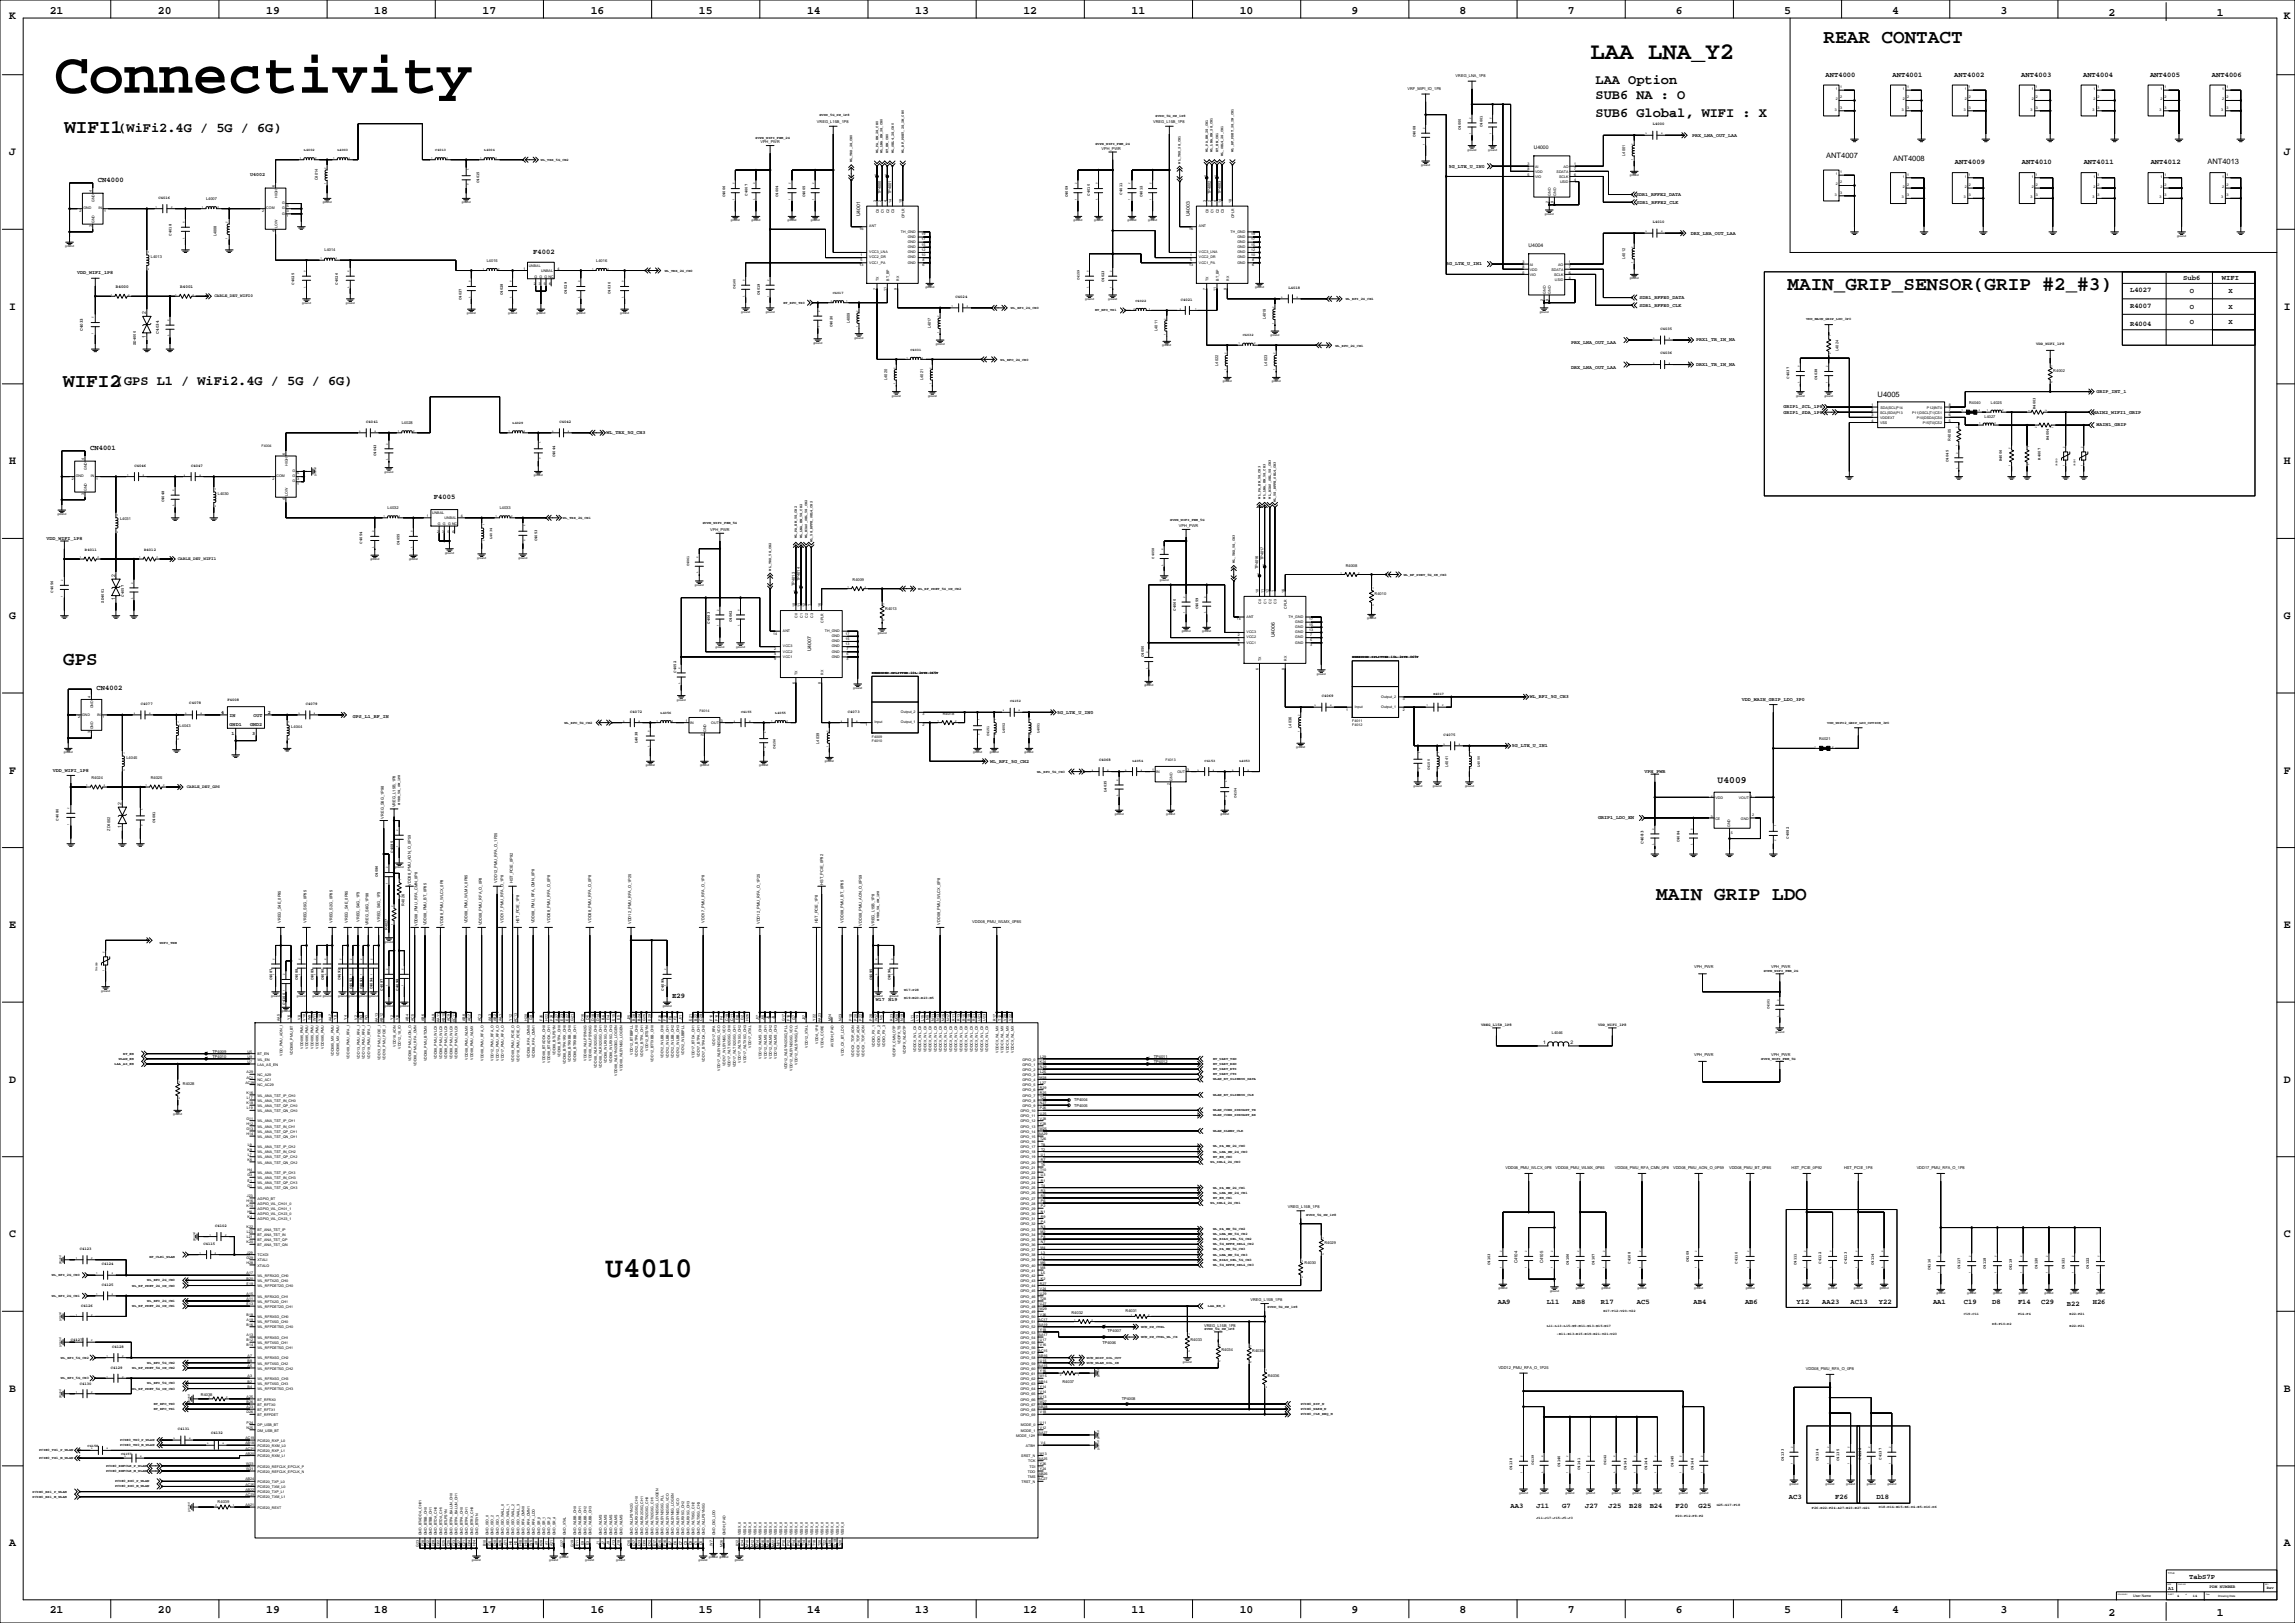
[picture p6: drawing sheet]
<svg xmlns="http://www.w3.org/2000/svg" width="2263mm" height="1600mm" viewBox="0 0 2263 1600" stroke-linecap="round" stroke-linejoin="round" font-family="sans-serif">
<defs><g id="words">
<text font-size="57.1" x="53" y="91">Connectivity</text>
<text font-size="28.6" x="597" y="1258">U4010</text>
<text font-size="23.6" x="1568" y="58">LAA LNA_Y2</text>
<g font-size="19">
<text x="1798" y="42">REAR CONTACT</text>
<text x="63" y="131">WIFI1</text>
<text x="1762" y="286">MAIN_GRIP_SENSOR(GRIP #2_#3)</text>
<text x="62" y="381">WIFI2</text>
<text x="62" y="656">GPS</text>
<text x="1633" y="887">MAIN GRIP LDO</text>
</g>
<g font-size="13.4">
<text x="1573" y="83">LAA Option</text>
<text x="1573" y="98">SUB6 NA : O</text>
<text x="1573" y="116">SUB6 Global, WIFI : X</text>
<text x="117" y="130">(WiFi2.4G / 5G / 6G)</text>
<text x="114" y="380">(GPS L1 / WiFi2.4G / 5G / 6G)</text>
</g>
<g font-size="11.3">
<text x="49" y="13">21</text>
<text x="156" y="13">20</text>
<text x="262" y="13">19</text>
<text x="369" y="13">18</text>
<text x="476" y="13">17</text>
<text x="582" y="13">16</text>
<text x="689" y="13">15</text>
<text x="796" y="13">14</text>
<text x="902" y="13">13</text>
<text x="1009" y="13">12</text>
<text x="1116" y="13">11</text>
<text x="1222" y="13">10</text>
<text x="1332" y="13">9</text>
<text x="1439" y="13">8</text>
<text x="1546" y="13">7</text>
<text x="1652" y="13">6</text>
<text x="1759" y="13">5</text>
<text x="1866" y="13">4</text>
<text x="1972" y="13">3</text>
<text x="2079" y="16">2</text>
<text x="2186" y="16">1</text>
<text x="9" y="18">K</text>
<text x="2252" y="18">K</text>
<text x="9" y="153">J</text>
<text x="2252" y="153">J</text>
<text x="9" y="305">I</text>
<text x="2252" y="305">I</text>
<text x="9" y="458">H</text>
<text x="2252" y="458">H</text>
<text x="9" y="610">G</text>
<text x="2252" y="610">G</text>
<text x="9" y="762">F</text>
<text x="2252" y="762">F</text>
<text x="9" y="915">E</text>
<text x="2252" y="915">E</text>
<text x="9" y="1067">D</text>
<text x="2252" y="1067">D</text>
<text x="9" y="1220">C</text>
<text x="2252" y="1220">C</text>
<text x="9" y="1372">B</text>
<text x="2252" y="1372">B</text>
<text x="9" y="1524">A</text>
<text x="2252" y="1524">A</text>
<text x="49" y="1590">21</text>
<text x="156" y="1590">20</text>
<text x="262" y="1590">19</text>
<text x="369" y="1590">18</text>
<text x="476" y="1590">17</text>
<text x="582" y="1590">16</text>
<text x="689" y="1590">15</text>
<text x="796" y="1590">14</text>
<text x="902" y="1590">13</text>
<text x="1009" y="1590">12</text>
<text x="1116" y="1590">11</text>
<text x="1222" y="1590">10</text>
<text x="1332" y="1590">9</text>
<text x="1439" y="1590">8</text>
<text x="1546" y="1590">7</text>
<text x="1652" y="1590">6</text>
<text x="1759" y="1590">5</text>
<text x="1866" y="1590">4</text>
<text x="1972" y="1590">3</text>
<text x="2079" y="1593">2</text>
<text x="2186" y="1593">1</text>
</g>
<text font-size="9.5" x="1693" y="772">U4009</text>
<g font-size="7.4">
<text x="1800" y="156">ANT4007</text>
<text x="1866" y="159">ANT4008</text>
<text x="2176" y="161">ANT4013</text>
<text x="1851" y="392">U4005</text>
</g>
<g font-size="7.1">
<text x="1800" y="76">ANT4000</text>
<text x="1866" y="76">ANT4001</text>
<text x="1927" y="76">ANT4002</text>
<text x="1993" y="76">ANT4003</text>
<text x="2054" y="76">ANT4004</text>
<text x="2120" y="76">ANT4005</text>
<text x="2181" y="76">ANT4006</text>
<text x="1927" y="161">ANT4009</text>
<text x="1993" y="161">ANT4010</text>
<text x="2054" y="161">ANT4011</text>
<text x="2120" y="161">ANT4012</text>
<text x="96" y="179">CN4000</text>
<text x="526" y="251">F4002</text>
<text x="2153" y="276">Sub6</text>
<text x="2191" y="276">WIFI</text>
<text x="2100" y="288">L4027</text>
<text x="2159" y="289">O</text>
<text x="2197" y="289">X</text>
<text x="2100" y="303">R4007</text>
<text x="2159" y="304">O</text>
<text x="2197" y="304">X</text>
<text x="2100" y="321">R4004</text>
<text x="2159" y="319">O</text>
<text x="2197" y="319">X</text>
<text x="89" y="443">CN4001</text>
<text x="428" y="492">F4005</text>
<text x="95" y="681">CN4002</text>
<text x="663" y="984">E29</text>
<text x="1477" y="1285">AA9</text>
<text x="1525" y="1285">L11</text>
<text x="1550" y="1285">AB8</text>
<text x="1578" y="1285">R17</text>
<text x="1614" y="1285">AC5</text>
<text x="1670" y="1285">AB4</text>
<text x="1720" y="1285">AB6</text>
<text x="1771" y="1285">Y12</text>
<text x="1797" y="1285">AA23</text>
<text x="1825" y="1285">AC13</text>
<text x="1853" y="1285">Y22</text>
<text x="1906" y="1285">AA1</text>
<text x="1936" y="1285">C19</text>
<text x="1964" y="1285">D8</text>
<text x="1990" y="1285">F14</text>
<text x="2012" y="1285">C29</text>
<text x="2038" y="1288">B22</text>
<text x="2063" y="1285">H26</text>
<text x="1764" y="1478">AC3</text>
<text x="1809" y="1478">F26</text>
<text x="1850" y="1478">D18</text>
<text x="1489" y="1487">AA3</text>
<text x="1515" y="1487">J11</text>
<text x="1540" y="1487">G7</text>
<text x="1563" y="1487">J27</text>
<text x="1586" y="1487">J25</text>
<text x="1606" y="1487">B28</text>
<text x="1626" y="1487">B24</text>
<text x="1652" y="1487">F20</text>
<text x="1675" y="1487">G25</text>
<text x="2159" y="1557">TabS7P</text>
</g>
<g font-size="4.9">
<text x="1668" y="135">PRX_LNA_OUT_LAA</text>
<text x="1512" y="147">U4000</text>
<text x="1428" y="165">5G_LTE_U_IN0</text>
<text x="247" y="174">U4002</text>
<text x="1613" y="193">SDR1_RFFE2_DATA</text>
<text x="1613" y="201">SDR1_RFFE2_CLK</text>
<text x="848" y="213" transform="rotate(-90 848 213)">U4001</text>
<text x="1173" y="213" transform="rotate(-90 1173 213)">U4003</text>
<text x="1667" y="231">DRX_LNA_OUT_LAA</text>
<text x="1507" y="244">U4004</text>
<text x="1426" y="262">5G_LTE_U_IN1</text>
<text x="76" y="271">VDD_WIFI_1P8</text>
<text x="1616" y="295">SDR1_RFFE0_DATA</text>
<text x="1616" y="302">SDR1_RFFE0_CLK</text>
<text x="144" y="310" transform="rotate(-90 144 310)">2</text>
<text x="144" y="333" transform="rotate(-90 144 333)">1</text>
<text x="1549" y="339">PRX_LNA_OUT_LAA</text>
<text x="1672" y="337">PRX1_TR_IN_NA</text>
<text x="1549" y="363">DRX_LNA_OUT_LAA</text>
<text x="1672" y="361">DRX1_TR_IN_NA</text>
<text x="2067" y="387">GRIP_INT_1</text>
<text x="1759" y="408">GRIP1_SDA_1P8</text>
<text x="1759" y="403">GRIP1_SCL_1P8</text>
<text x="2064" y="408">MAIN2_WIFI1_GRIP</text>
<text x="2067" y="420">MAIN1_GRIP</text>
<text x="598" y="428">WL_TRX_5G_CH3</text>
<text x="46" y="532">VDD_WIFI_1P8</text>
<text x="113" y="569" transform="rotate(-90 113 569)">2</text>
<text x="113" y="592" transform="rotate(-90 113 592)">1</text>
<text x="1257" y="628" transform="rotate(-90 1257 628)">U4006</text>
<text x="800" y="642" transform="rotate(-90 800 642)">U4007</text>
<text x="1508" y="688">WL_RFI_5G_CH3</text>
<text x="1717" y="691">VDD_MAIN_GRIP_LDO_3P0</text>
<text x="218" y="704">4</text>
<text x="226" y="707">IN</text>
<text x="250" y="707">OUT</text>
<text x="264" y="704">2</text>
<text x="348" y="707">GPS_L1_RF_IN</text>
<text x="1042" y="704">5G_LTE_U_IN0</text>
<text x="226" y="716">GND1</text>
<text x="247" y="716">GND2</text>
<text x="228" y="724">1</text>
<text x="249" y="724">3</text>
<text x="1491" y="737">5G_LTE_U_IN1</text>
<text x="976" y="752">WL_RFI_5G_CH2</text>
<text x="52" y="761">VDD_WIFI_1P8</text>
<text x="1621" y="762">VPH_PWR</text>
<text x="120" y="794" transform="rotate(-90 120 794)">2</text>
<text x="1576" y="808">GRIP1_LDO_EN</text>
<text x="120" y="817" transform="rotate(-90 120 817)">1</text>
<text x="863" y="987">W17</text>
<text x="876" y="987">N19</text>
<text x="1521" y="1029">1</text>
<text x="1549" y="1029">2</text>
<text x="2138" y="1567">A1</text>
</g>
<g font-size="4.2">
<text x="114" y="284">R4000</text>
<text x="178" y="284">R4001</text>
<text x="211" y="293">CABLE_DET_WIFI0</text>
<text x="82" y="326" transform="rotate(-90 82 326)">C4033</text>
<text x="157" y="329" transform="rotate(-90 157 329)">C4034</text>
<text x="175" y="552">CABLE_DET_WIFI1</text>
<text x="184" y="777">CABLE_DET_GPS</text>
<text x="1621" y="832" transform="rotate(-90 1621 832)">C4083</text>
<text x="1496" y="1245" transform="rotate(-90 1496 1245)">C4104</text>
<text x="1522" y="1245" transform="rotate(-90 1522 1245)">C4105</text>
<text x="2179" y="1566">PDM NUMBER</text>
</g>
<g font-size="3.9">
<text x="1435" y="76">VREG_LNA_1P8</text>
<text x="1388" y="89">VRF_MIPI_IO_1P8</text>
<text x="805" y="121">VREG_L15B_1P8</text>
<text x="1137" y="121">VREG_L15B_1P8</text>
<text x="1462" y="125" transform="rotate(-90 1462 125)">C4001</text>
<text x="1630" y="123">L4000</text>
<text x="1440" y="128" transform="rotate(-90 1440 128)">C4000</text>
<text x="1395" y="135" transform="rotate(-90 1395 135)">C4008</text>
<text x="750" y="141">VPH_PWR</text>
<text x="1086" y="147">VPH_PWR</text>
<text x="1602" y="154" transform="rotate(-90 1602 154)">L4001</text>
<text x="314" y="178" transform="rotate(-90 314 178)">C4014</text>
<text x="472" y="181" transform="rotate(-90 472 181)">C4015</text>
<text x="869" y="191" transform="rotate(-90 869 191)">TP4000</text>
<text x="879" y="191" transform="rotate(-90 879 191)">TP4001</text>
<text x="1106" y="192" transform="rotate(-90 1106 192)">C4011</text>
<text x="1194" y="191" transform="rotate(-90 1194 191)">TP4002</text>
<text x="1204" y="191" transform="rotate(-90 1204 191)">TP4003</text>
<text x="156" y="196">C4016</text>
<text x="203" y="197">L4007</text>
<text x="715" y="194" transform="rotate(-90 715 194)">C4006</text>
<text x="737" y="193" transform="rotate(-90 737 193)">C4007</text>
<text x="767" y="194" transform="rotate(-90 767 194)">C4004</text>
<text x="794" y="194" transform="rotate(-90 794 194)">C4005</text>
<text x="1053" y="194" transform="rotate(-90 1053 194)">C4009</text>
<text x="1075" y="193" transform="rotate(-90 1075 193)">C4010</text>
<text x="1126" y="194" transform="rotate(-90 1126 194)">C4012</text>
<text x="1630" y="220">L4010</text>
<text x="169" y="232" transform="rotate(-90 169 232)">C4018</text>
<text x="214" y="233" transform="rotate(-90 214 233)">L4008</text>
<text x="320" y="248">L4014</text>
<text x="149" y="254">L4013</text>
<text x="480" y="258">L4015</text>
<text x="588" y="258">L4016</text>
<text x="1602" y="255" transform="rotate(-90 1602 255)">L4012</text>
<text x="290" y="281" transform="rotate(-90 290 281)">C4025</text>
<text x="333" y="281" transform="rotate(-90 333 281)">C4026</text>
<text x="1089" y="278" transform="rotate(-90 1089 278)">C4023</text>
<text x="1270" y="285">L4018</text>
<text x="496" y="291" transform="rotate(-90 496 291)">C4028</text>
<text x="559" y="290" transform="rotate(-90 559 290)">C4029</text>
<text x="602" y="290" transform="rotate(-90 602 290)">C4030</text>
<text x="749" y="291" transform="rotate(-90 749 291)">C4019</text>
<text x="942" y="294">C4024</text>
<text x="455" y="296" transform="rotate(-90 455 296)">C4027</text>
<text x="1164" y="296">C4021</text>
<text x="1248" y="315" transform="rotate(-90 1248 315)">L4019</text>
<text x="821" y="323" transform="rotate(-90 821 323)">C4020</text>
<text x="838" y="319" transform="rotate(-90 838 319)">L4009</text>
<text x="918" y="324" transform="rotate(-90 918 324)">L4017</text>
<text x="1141" y="326" transform="rotate(-90 1141 326)">L4011</text>
<text x="1637" y="325">C4035</text>
<text x="134" y="340" transform="rotate(-90 134 340)">ZD4000</text>
<text x="2007" y="340">VDD_WIFI_1P8</text>
<text x="1813" y="346" transform="rotate(-90 1813 346)">L4024</text>
<text x="1637" y="349">C4036</text>
<text x="1201" y="361" transform="rotate(-90 1201 361)">L4022</text>
<text x="1249" y="361" transform="rotate(-90 1249 361)">L4023</text>
<text x="2024" y="367">R4002</text>
<text x="875" y="375" transform="rotate(-90 875 375)">L4020</text>
<text x="910" y="375" transform="rotate(-90 910 375)">L4021</text>
<text x="1764" y="373" transform="rotate(-90 1764 373)">C4037</text>
<text x="1792" y="375" transform="rotate(-90 1792 375)">C4038</text>
<text x="1941" y="398">R4040</text>
<text x="1963" y="398">L4025</text>
<text x="2007" y="403" transform="rotate(-90 2007 403)">R4003</text>
<text x="1957" y="412">L4027</text>
<text x="361" y="417">C4041</text>
<text x="396" y="418">L4028</text>
<text x="552" y="417">C4042</text>
<text x="1923" y="434" transform="rotate(-90 1923 434)">R4005</text>
<text x="2020" y="434" transform="rotate(-90 2020 434)">R4004</text>
<text x="371" y="449" transform="rotate(-90 371 449)">C4043</text>
<text x="547" y="451" transform="rotate(-90 547 451)">C4044</text>
<text x="1921" y="455" transform="rotate(-90 1921 455)">C4045</text>
<text x="1974" y="455" transform="rotate(-90 1974 455)">R4006</text>
<text x="2012" y="453" transform="rotate(-90 2012 453)">R4007</text>
<text x="133" y="460">C4046</text>
<text x="188" y="460">C4047</text>
<text x="215" y="488">L4030</text>
<text x="162" y="495" transform="rotate(-90 162 495)">C4048</text>
<text x="382" y="502">L4032</text>
<text x="493" y="502">L4033</text>
<text x="118" y="513">L4031</text>
<text x="1162" y="519">VPH_PWR</text>
<text x="700" y="523">VPH_PWR</text>
<text x="530" y="534" transform="rotate(-90 530 534)">C4053</text>
<text x="357" y="536" transform="rotate(-90 357 536)">C4054</text>
<text x="394" y="537" transform="rotate(-90 394 537)">C4055</text>
<text x="84" y="543">R4011</text>
<text x="142" y="543">R4012</text>
<text x="1246" y="552" transform="rotate(-90 1246 552)">TP4017</text>
<text x="1241" y="561" transform="rotate(-90 1241 561)">TP4016</text>
<text x="1327" y="559">R4008</text>
<text x="789" y="573" transform="rotate(-90 789 573)">TP4014</text>
<text x="841" y="573">R4009</text>
<text x="784" y="578" transform="rotate(-90 784 578)">TP4013</text>
<text x="53" y="584" transform="rotate(-90 53 584)">C4056</text>
<text x="1355" y="586">R4010</text>
<text x="122" y="588" transform="rotate(-90 122 588)">C4057</text>
<text x="102" y="594" transform="rotate(-90 102 594)">ZD4001</text>
<text x="873" y="602">R4013</text>
<text x="1159" y="602" transform="rotate(-90 1159 602)">C4060</text>
<text x="1181" y="601" transform="rotate(-90 1181 601)">C4059</text>
<text x="700" y="615" transform="rotate(-90 700 615)">C4063</text>
<text x="722" y="613" transform="rotate(-90 722 613)">C4062</text>
<text x="1128" y="648" transform="rotate(-90 1128 648)">C4050</text>
<text x="667" y="663" transform="rotate(-90 667 663)">C4052</text>
<text x="1303" y="687">C4069</text>
<text x="139" y="695">C4077</text>
<text x="187" y="694">C4078</text>
<text x="224" y="691">F4008</text>
<text x="301" y="695">C4079</text>
<text x="621" y="702">C4072</text>
<text x="836" y="702">C4073</text>
<text x="929" y="705">R4018</text>
<text x="177" y="717">L4043</text>
<text x="287" y="717">L4044</text>
<text x="1273" y="717" transform="rotate(-90 1273 717)">L4036</text>
<text x="1423" y="726">C4075</text>
<text x="1793" y="729">R4021</text>
<text x="629" y="733" transform="rotate(-90 629 733)">L4038</text>
<text x="808" y="733" transform="rotate(-90 808 733)">L4039</text>
<text x="125" y="748">L4045</text>
<text x="1084" y="751">C4068</text>
<text x="1428" y="756" transform="rotate(-90 1428 756)">L4041</text>
<text x="90" y="768">R4024</text>
<text x="149" y="768">R4025</text>
<text x="1091" y="781" transform="rotate(-90 1091 781)">L4035</text>
<text x="390" y="796" transform="rotate(-90 390 796)">VREG_L15B_1P8</text>
<text x="58" y="809" transform="rotate(-90 58 809)">C4080</text>
<text x="378" y="807" transform="rotate(-90 378 807)">VREG_S6G_1P98</text>
<text x="153" y="811" transform="rotate(-90 153 811)">C4081</text>
<text x="109" y="819" transform="rotate(-90 109 819)">ZD4002</text>
<text x="1764" y="827" transform="rotate(-90 1764 827)">C4082</text>
<text x="1656" y="830" transform="rotate(-90 1656 830)">C4084</text>
<text x="388" y="841" transform="rotate(-90 388 841)">C4085</text>
<text x="372" y="865" transform="rotate(-90 372 865)">C4086</text>
<text x="405" y="873" transform="rotate(-90 405 873)">VDD08_PMU_AON_O_0P59</text>
<text x="490" y="870" transform="rotate(-90 490 870)">VDD12_PMU_RFA_O_1P25</text>
<text x="505" y="871" transform="rotate(-90 505 871)">HST_PCIE_0P92</text>
<text x="811" y="872" transform="rotate(-90 811 872)">HST_PCIE_0P92</text>
<text x="399" y="893" transform="rotate(-90 399 893)">R4026</text>
<text x="277" y="909" transform="rotate(-90 277 909)">VREG_S4E_0P95</text>
<text x="302" y="910" transform="rotate(-90 302 910)">VREG_S5G_0P95</text>
<text x="328" y="910" transform="rotate(-90 328 910)">VREG_S2G_0P85</text>
<text x="343" y="909" transform="rotate(-90 343 909)">VREG_S4E_0P95</text>
<text x="354" y="909" transform="rotate(-90 354 909)">VREG_S4G_1P3</text>
<text x="375" y="909" transform="rotate(-90 375 909)">VREG_S4G_1P3</text>
<text x="461" y="910" transform="rotate(-90 461 910)">VDD08_PMU_WLMX_0P85</text>
<text x="497" y="910" transform="rotate(-90 497 910)">VDD17_PMU_RFA_O_1P8</text>
<text x="512" y="910" transform="rotate(-90 512 910)">HST_PCIE_1P8</text>
<text x="527" y="910" transform="rotate(-90 527 910)">VDD08_PMU_RFA_CMN_0P8</text>
<text x="542" y="910" transform="rotate(-90 542 910)">VDD08_PMU_RFA_O_0P8</text>
<text x="583" y="910" transform="rotate(-90 583 910)">VDD08_PMU_RFA_O_0P8</text>
<text x="622" y="911" transform="rotate(-90 622 911)">VDD12_PMU_RFA_O_1P25</text>
<text x="695" y="910" transform="rotate(-90 695 910)">VDD17_PMU_RFA_O_1P8</text>
<text x="749" y="911" transform="rotate(-90 749 911)">VDD12_PMU_RFA_O_1P25</text>
<text x="806" y="910" transform="rotate(-90 806 910)">HST_PCIE_1P8</text>
<text x="832" y="909" transform="rotate(-90 832 909)">VDD08_PMU_BT_0P85</text>
<text x="927" y="911" transform="rotate(-90 927 911)">VDD08_PMU_WLCX_0P8</text>
<text x="959" y="910">VDD08_PMU_WLMX_0P85</text>
<text x="363" y="912" transform="rotate(-90 363 912)">VREG_S6G_1P98</text>
<text x="382" y="917" transform="rotate(-90 382 917)">R4027</text>
<text x="412" y="913" transform="rotate(-90 412 913)">VDD08_PMU_RFA_CMN_0P8</text>
<text x="420" y="912" transform="rotate(-90 420 912)">VDD08_PMU_BT_0P85</text>
<text x="437" y="913" transform="rotate(-90 437 913)">VDD08_PMU_WLCX_0P8</text>
<text x="475" y="912" transform="rotate(-90 475 912)">VDD08_PMU_RFA_O_0P8</text>
<text x="850" y="912" transform="rotate(-90 850 912)">VDD08_PMU_AON_O_0P59</text>
<text x="862" y="912" transform="rotate(-90 862 912)">VREG_L15B_1P8</text>
<text x="1670" y="954">VPH_PWR</text>
<text x="1746" y="954">VPH_PWR</text>
<text x="268" y="966" transform="rotate(-90 268 966)">C4087</text>
<text x="294" y="966" transform="rotate(-90 294 966)">C4088</text>
<text x="309" y="966" transform="rotate(-90 309 966)">C4089</text>
<text x="319" y="966" transform="rotate(-90 319 966)">C4090</text>
<text x="336" y="966" transform="rotate(-90 336 966)">C4091</text>
<text x="860" y="966" transform="rotate(-90 860 966)">C4095</text>
<text x="878" y="966" transform="rotate(-90 878 966)">C4096</text>
<text x="347" y="975" transform="rotate(-90 347 975)">C4092</text>
<text x="357" y="975" transform="rotate(-90 357 975)">C4093</text>
<text x="367" y="975" transform="rotate(-90 367 975)">C4094</text>
<text x="378" y="976" transform="rotate(-90 378 976)">C4097</text>
<text x="393" y="976" transform="rotate(-90 393 976)">C4098</text>
<text x="654" y="976" transform="rotate(-90 654 976)">C4099</text>
<text x="281" y="990" transform="rotate(-90 281 990)">C4100</text>
<text x="1460" y="1012">VREG_L15B_1P8</text>
<text x="1576" y="1012">VDD_WIFI_1P8</text>
<text x="1530" y="1019">L4046</text>
<text x="210" y="1037">TP4009</text>
<text x="210" y="1043">TP4010</text>
<text x="1138" y="1043">TP4011</text>
<text x="1670" y="1041">VPH_PWR</text>
<text x="1746" y="1041">VPH_PWR</text>
<text x="1138" y="1048">TP4012</text>
<text x="180" y="1070">R4028</text>
<text x="1059" y="1086">TP4004</text>
<text x="1059" y="1091">TP4005</text>
<text x="1484" y="1152">VDD08_PMU_WLCX_0P8</text>
<text x="1534" y="1152">VDD08_PMU_WLMX_0P85</text>
<text x="1592" y="1152">VDD08_PMU_RFA_CMN_0P8</text>
<text x="1650" y="1152">VDD08_PMU_AON_O_0P59</text>
<text x="1705" y="1152">VDD08_PMU_BT_0P85</text>
<text x="1766" y="1152">HST_PCIE_0P92</text>
<text x="1818" y="1152">HST_PCIE_1P8</text>
<text x="1890" y="1152">VDD17_PMU_RFA_O_1P8</text>
<text x="1270" y="1191">VREG_L15B_1P8</text>
<text x="212" y="1209">C4102</text>
<text x="201" y="1227">C4115</text>
<text x="1306" y="1226">R4029</text>
<text x="79" y="1232">C4123</text>
<text x="100" y="1247">C4124</text>
<text x="1286" y="1246">R4030</text>
<text x="1469" y="1247" transform="rotate(-90 1469 1247)">C4103</text>
<text x="1547" y="1247" transform="rotate(-90 1547 1247)">C4106</text>
<text x="1572" y="1247" transform="rotate(-90 1572 1247)">C4107</text>
<text x="1608" y="1246" transform="rotate(-90 1608 1246)">C4108</text>
<text x="1665" y="1244" transform="rotate(-90 1665 1244)">C4109</text>
<text x="1713" y="1246" transform="rotate(-90 1713 1246)">C4110</text>
<text x="1771" y="1247" transform="rotate(-90 1771 1247)">C4111</text>
<text x="1796" y="1246" transform="rotate(-90 1796 1246)">C4112</text>
<text x="1821" y="1246" transform="rotate(-90 1821 1246)">C4113</text>
<text x="1848" y="1247" transform="rotate(-90 1848 1247)">C4114</text>
<text x="1903" y="1252" transform="rotate(-90 1903 1252)">C4116</text>
<text x="1933" y="1251" transform="rotate(-90 1933 1251)">C4117</text>
<text x="1958" y="1251" transform="rotate(-90 1958 1251)">C4118</text>
<text x="1983" y="1252" transform="rotate(-90 1983 1252)">C4119</text>
<text x="2009" y="1251" transform="rotate(-90 2009 1251)">C4120</text>
<text x="2035" y="1251" transform="rotate(-90 2035 1251)">C4121</text>
<text x="2060" y="1251" transform="rotate(-90 2060 1251)">C4122</text>
<text x="100" y="1268">C4125</text>
<text x="1233" y="1283">VREG_L15B_1P8</text>
<text x="80" y="1288">C4126</text>
<text x="1056" y="1296">R4032</text>
<text x="1110" y="1293">R4031</text>
<text x="1187" y="1308">VREG_L15B_1P8</text>
<text x="1092" y="1313">TP4007</text>
<text x="70" y="1322">C4127</text>
<text x="1087" y="1324">TP4006</text>
<text x="1174" y="1321">R4033</text>
<text x="110" y="1329">C4128</text>
<text x="1204" y="1332">R4034</text>
<text x="1235" y="1333">R4035</text>
<text x="109" y="1349">C4129</text>
<text x="1477" y="1349">VDD12_PMU_RFA_O_1P25</text>
<text x="1781" y="1350">VDD08_PMU_RFA_O_0P8</text>
<text x="1250" y="1357">R4036</text>
<text x="79" y="1366">C4130</text>
<text x="1048" y="1363">R4037</text>
<text x="198" y="1376">R4038</text>
<text x="1106" y="1380">TP4008</text>
<text x="175" y="1410">C4131</text>
<text x="208" y="1414">C4132</text>
<text x="1835" y="1439" transform="rotate(-90 1835 1439)">C4136</text>
<text x="1855" y="1439" transform="rotate(-90 1855 1439)">C4137</text>
<text x="1759" y="1440" transform="rotate(-90 1759 1440)">C4133</text>
<text x="1793" y="1440" transform="rotate(-90 1793 1440)">C4134</text>
<text x="1813" y="1440" transform="rotate(-90 1813 1440)">C4135</text>
<text x="1491" y="1449" transform="rotate(-90 1491 1449)">C4138</text>
<text x="1538" y="1446" transform="rotate(-90 1538 1446)">C4140</text>
<text x="1558" y="1449" transform="rotate(-90 1558 1449)">C4141</text>
<text x="1604" y="1449" transform="rotate(-90 1604 1449)">C4143</text>
<text x="1624" y="1449" transform="rotate(-90 1624 1449)">C4144</text>
<text x="1650" y="1446" transform="rotate(-90 1650 1446)">C4145</text>
<text x="1670" y="1449" transform="rotate(-90 1670 1449)">C4146</text>
<text x="215" y="1481">R4039</text>
<text x="2235" y="1566">Rev</text>
</g>
<g font-size="3.5">
<text x="1810" y="89">1</text>
<text x="1814" y="87">1</text>
<text x="1876" y="89">1</text>
<text x="1880" y="87">1</text>
<text x="1937" y="89">1</text>
<text x="1941" y="87">1</text>
<text x="2003" y="89">1</text>
<text x="2007" y="87">1</text>
<text x="2064" y="89">1</text>
<text x="2068" y="87">1</text>
<text x="2130" y="89">1</text>
<text x="2134" y="87">1</text>
<text x="2191" y="89">1</text>
<text x="2195" y="87">1</text>
<text x="1810" y="99">2</text>
<text x="1814" y="97">2</text>
<text x="1876" y="99">2</text>
<text x="1880" y="97">2</text>
<text x="1937" y="99">2</text>
<text x="1941" y="97">2</text>
<text x="2003" y="99">2</text>
<text x="2007" y="97">2</text>
<text x="2064" y="99">2</text>
<text x="2068" y="97">2</text>
<text x="2130" y="99">2</text>
<text x="2134" y="97">2</text>
<text x="2191" y="99">2</text>
<text x="2195" y="97">2</text>
<text x="1814" y="107">3</text>
<text x="1880" y="107">3</text>
<text x="1941" y="107">3</text>
<text x="2007" y="107">3</text>
<text x="2068" y="107">3</text>
<text x="2134" y="107">3</text>
<text x="2195" y="107">3</text>
<text x="1809" y="109">3</text>
<text x="1875" y="109">3</text>
<text x="1936" y="109">3</text>
<text x="2002" y="109">3</text>
<text x="2063" y="109">3</text>
<text x="2129" y="109">3</text>
<text x="2190" y="109">3</text>
<text x="808" y="114">@VDD_5G_SW_1P8</text>
<text x="1139" y="115">@VDD_5G_SW_1P8</text>
<text x="745" y="137">@VPH_WIFI_FEM_2G</text>
<text x="1080" y="143">@VPH_WIFI_FEM_2G</text>
<text x="300" y="149">L4002</text>
<text x="333" y="149">L4003</text>
<text x="429" y="149">C4013</text>
<text x="477" y="149">L4004</text>
<text x="1191" y="150" transform="rotate(-90 1191 150)">WL_PA_EN_2G_CH1</text>
<text x="1195" y="150" transform="rotate(-90 1195 150)">WL_LNA_EN_2G_CH1</text>
<text x="1201" y="150" transform="rotate(-90 1201 150)">BT_EN_CH1</text>
<text x="1216" y="150" transform="rotate(-90 1216 150)">WL_RF_PDET_2G_IN_CH1</text>
<text x="866" y="151" transform="rotate(-90 866 151)">WL_PA_EN_2G_CH0</text>
<text x="870" y="151" transform="rotate(-90 870 151)">WL_LNA_EN_2G_CH0</text>
<text x="876" y="151" transform="rotate(-90 876 151)">BT_EN_CH0</text>
<text x="881" y="151" transform="rotate(-90 881 151)">WL_SEL4_2G_CH0</text>
<text x="891" y="151" transform="rotate(-90 891 151)">WL_RF_PDET_2G_IN_CH0</text>
<text x="1206" y="154" transform="rotate(-90 1206 154)">WL_SEL4_2G_CH1</text>
<text x="533" y="158">WL_TRX_5G_CH2</text>
<text x="840" y="160" transform="rotate(-90 840 160)">WL_TRX_2G_CH0</text>
<text x="1164" y="161" transform="rotate(-90 1164 161)">WL_TRX_2G_CH1</text>
<text x="1506" y="163">3</text>
<text x="1513" y="165">AI</text>
<text x="1541" y="166">AO</text>
<text x="1552" y="163">1</text>
<text x="865" y="173" transform="rotate(-90 865 173)">1</text>
<text x="875" y="173" transform="rotate(-90 875 173)">1</text>
<text x="1506" y="173">5</text>
<text x="1506" y="168">8</text>
<text x="1513" y="171">VDD</text>
<text x="1535" y="171">SDATA</text>
<text x="1552" y="168">7</text>
<text x="1552" y="173">6</text>
<text x="1810" y="173">1</text>
<text x="1814" y="171">1</text>
<text x="1880" y="173">1</text>
<text x="1941" y="173">1</text>
<text x="2007" y="173">1</text>
<text x="2068" y="173">1</text>
<text x="2134" y="173">1</text>
<text x="2195" y="173">1</text>
<text x="1190" y="175" transform="rotate(-90 1190 175)">1</text>
<text x="1200" y="175" transform="rotate(-90 1200 175)">1</text>
<text x="1513" y="176">VIO</text>
<text x="1537" y="176">SCLK</text>
<text x="1552" y="178">4</text>
<text x="1876" y="175">1</text>
<text x="1937" y="175">1</text>
<text x="2003" y="175">1</text>
<text x="2064" y="175">1</text>
<text x="2130" y="175">1</text>
<text x="2191" y="175">1</text>
<text x="271" y="184" transform="rotate(-90 271 184)">6</text>
<text x="1538" y="181">USID</text>
<text x="1810" y="183">2</text>
<text x="1814" y="181">2</text>
<text x="1876" y="185">2</text>
<text x="1880" y="183">2</text>
<text x="1937" y="185">2</text>
<text x="1941" y="183">2</text>
<text x="2003" y="185">2</text>
<text x="2007" y="183">2</text>
<text x="2064" y="185">2</text>
<text x="2068" y="183">2</text>
<text x="2130" y="185">2</text>
<text x="2134" y="183">2</text>
<text x="2191" y="185">2</text>
<text x="2195" y="183">2</text>
<text x="91" y="189" transform="rotate(-90 91 189)">4</text>
<text x="1814" y="191">3</text>
<text x="274" y="195" transform="rotate(-90 274 195)">HIGH</text>
<text x="1529" y="193" transform="rotate(-90 1529 193)">GND</text>
<text x="1534" y="193" transform="rotate(-90 1534 193)">GND</text>
<text x="1809" y="193">3</text>
<text x="1875" y="196">3</text>
<text x="1880" y="193">3</text>
<text x="1936" y="196">3</text>
<text x="1941" y="193">3</text>
<text x="2002" y="196">3</text>
<text x="2007" y="193">3</text>
<text x="2063" y="196">3</text>
<text x="2068" y="193">3</text>
<text x="2129" y="196">3</text>
<text x="2134" y="193">3</text>
<text x="2190" y="196">3</text>
<text x="2195" y="193">3</text>
<text x="93" y="199" transform="rotate(-90 93 199)">GND</text>
<text x="278" y="201">G</text>
<text x="283" y="204">5</text>
<text x="864" y="199" transform="rotate(-90 864 199)">3</text>
<text x="869" y="199" transform="rotate(-90 869 199)">2</text>
<text x="874" y="199" transform="rotate(-90 874 199)">4</text>
<text x="879" y="200" transform="rotate(-90 879 200)">14</text>
<text x="889" y="200" transform="rotate(-90 889 200)">18</text>
<text x="1189" y="199" transform="rotate(-90 1189 199)">3</text>
<text x="1194" y="199" transform="rotate(-90 1194 199)">2</text>
<text x="1199" y="199" transform="rotate(-90 1199 199)">4</text>
<text x="1204" y="200" transform="rotate(-90 1204 200)">14</text>
<text x="1214" y="200" transform="rotate(-90 1214 200)">18</text>
<text x="1527" y="200" transform="rotate(-90 1527 200)">2</text>
<text x="1532" y="200" transform="rotate(-90 1532 200)">9</text>
<text x="78" y="209">2</text>
<text x="82" y="206">GND</text>
<text x="97" y="206">IN</text>
<text x="103" y="209">1</text>
<text x="259" y="209">2</text>
<text x="263" y="206">COM</text>
<text x="278" y="206">G</text>
<text x="283" y="209">3</text>
<text x="278" y="212">G</text>
<text x="283" y="214">1</text>
<text x="866" y="210" transform="rotate(-90 866 210)">C0</text>
<text x="871" y="210" transform="rotate(-90 871 210)">C1</text>
<text x="877" y="210" transform="rotate(-90 877 210)">C2</text>
<text x="882" y="210" transform="rotate(-90 882 210)">C3</text>
<text x="892" y="215" transform="rotate(-90 892 215)">CPLR</text>
<text x="1191" y="210" transform="rotate(-90 1191 210)">C0</text>
<text x="1196" y="210" transform="rotate(-90 1196 210)">C1</text>
<text x="1202" y="210" transform="rotate(-90 1202 210)">C2</text>
<text x="1207" y="210" transform="rotate(-90 1207 210)">C3</text>
<text x="1217" y="215" transform="rotate(-90 1217 215)">CPLR</text>
<text x="93" y="220" transform="rotate(-90 93 220)">GND</text>
<text x="91" y="224" transform="rotate(-90 91 224)">3</text>
<text x="274" y="225" transform="rotate(-90 274 225)">LOW</text>
<text x="847" y="227">16</text>
<text x="857" y="224">ANT</text>
<text x="1173" y="227">16</text>
<text x="1182" y="224">ANT</text>
<text x="271" y="229" transform="rotate(-90 271 229)">4</text>
<text x="888" y="229">TH_GND</text>
<text x="908" y="232">19</text>
<text x="1213" y="229">TH_GND</text>
<text x="1233" y="232">19</text>
<text x="895" y="240">GND</text>
<text x="895" y="234">GND</text>
<text x="908" y="237">17</text>
<text x="1220" y="240">GND</text>
<text x="1220" y="234">GND</text>
<text x="1233" y="237">17</text>
<text x="895" y="245">GND</text>
<text x="908" y="242">15</text>
<text x="1220" y="245">GND</text>
<text x="1233" y="242">15</text>
<text x="857" y="250">VCC3_LNA</text>
<text x="895" y="250">GND</text>
<text x="908" y="247">12</text>
<text x="1182" y="250">VCC3_LNA</text>
<text x="1220" y="250">GND</text>
<text x="1233" y="247">12</text>
<text x="848" y="252">1</text>
<text x="848" y="257">5</text>
<text x="857" y="255">VCC2_DR</text>
<text x="895" y="255">GND</text>
<text x="908" y="252">10</text>
<text x="909" y="257">8</text>
<text x="1174" y="252">1</text>
<text x="1174" y="257">5</text>
<text x="1182" y="255">VCC2_DR</text>
<text x="1220" y="255">GND</text>
<text x="1233" y="252">10</text>
<text x="1234" y="257">8</text>
<text x="521" y="263">UNBAL</text>
<text x="847" y="262">13</text>
<text x="857" y="260">VCC1_PA</text>
<text x="895" y="260">GND</text>
<text x="909" y="262">6</text>
<text x="1173" y="262">13</text>
<text x="1182" y="260">VCC1_PA</text>
<text x="1220" y="260">GND</text>
<text x="1234" y="262">6</text>
<text x="1501" y="259">3</text>
<text x="1508" y="262">AI</text>
<text x="1536" y="262">AO</text>
<text x="1547" y="259">1</text>
<text x="516" y="266">1</text>
<text x="533" y="268">UNBAL</text>
<text x="550" y="266">4</text>
<text x="655" y="268">WL_TRX_2G_CH0</text>
<text x="1501" y="270">5</text>
<text x="1501" y="265">8</text>
<text x="1508" y="267">VDD</text>
<text x="1530" y="267">SDATA</text>
<text x="1547" y="265">7</text>
<text x="1547" y="270">6</text>
<text x="527" y="274">G G G NC</text>
<text x="1508" y="272">VIO</text>
<text x="1532" y="272">SCLK</text>
<text x="1547" y="275">4</text>
<text x="526" y="281">2</text>
<text x="531" y="281">3</text>
<text x="536" y="281">5</text>
<text x="541" y="281">6</text>
<text x="866" y="277" transform="rotate(-90 866 277)">TX</text>
<text x="877" y="277" transform="rotate(-90 877 277)">BT_BP</text>
<text x="887" y="277" transform="rotate(-90 887 277)">RX</text>
<text x="1064" y="276" transform="rotate(-90 1064 276)">C4159</text>
<text x="1191" y="277" transform="rotate(-90 1191 277)">TX</text>
<text x="1202" y="277" transform="rotate(-90 1202 277)">BT_BP</text>
<text x="1212" y="277" transform="rotate(-90 1212 277)">RX</text>
<text x="1533" y="277">USID</text>
<text x="725" y="285" transform="rotate(-90 725 285)">C4160</text>
<text x="864" y="285" transform="rotate(-90 864 285)">7</text>
<text x="874" y="286" transform="rotate(-90 874 286)">11</text>
<text x="884" y="285" transform="rotate(-90 884 285)">9</text>
<text x="1189" y="285" transform="rotate(-90 1189 285)">7</text>
<text x="1199" y="286" transform="rotate(-90 1199 286)">11</text>
<text x="1209" y="285" transform="rotate(-90 1209 285)">9</text>
<text x="821" y="290">C4017</text>
<text x="1524" y="290" transform="rotate(-90 1524 290)">GND</text>
<text x="1529" y="290" transform="rotate(-90 1529 290)">GND</text>
<text x="772" y="299">BT_RFO_TX0</text>
<text x="1119" y="297">C4022</text>
<text x="1327" y="296">WL_RFI_2G_CH1</text>
<text x="1522" y="297" transform="rotate(-90 1522 297)">2</text>
<text x="1527" y="297" transform="rotate(-90 1527 297)">9</text>
<text x="997" y="304">WL_RFI_2G_CH0</text>
<text x="1080" y="307">BT_RFO_TX1</text>
<text x="1781" y="316">VDD_MAIN_GRIP_LDO_3P0</text>
<text x="1225" y="332">C4032</text>
<text x="1317" y="342">WL_RFO_2G_CH1</text>
<text x="898" y="346">C4031</text>
<text x="987" y="356">WL_RFO_2G_CH0</text>
<text x="1845" y="400">1</text>
<text x="1921" y="400">8</text>
<text x="1845" y="405">2</text>
<text x="1854" y="403">SDA|SCL|P14</text>
<text x="1900" y="403">P12|INT0</text>
<text x="1921" y="405">7</text>
<text x="1845" y="411">3</text>
<text x="1854" y="413">VDDEXT</text>
<text x="1854" y="408">SCL|SDA|P13</text>
<text x="1885" y="408">P11|DSCL|T1|CS1</text>
<text x="1890" y="413">P10|DSDA|CS0</text>
<text x="1921" y="411">6</text>
<text x="505" y="418">L4029</text>
<text x="1845" y="416">4</text>
<text x="1854" y="418">VSS</text>
<text x="1896" y="418">P15|T0|CS2</text>
<text x="1921" y="416">5</text>
<text x="258" y="441">F4004</text>
<text x="281" y="448" transform="rotate(-90 281 448)">6</text>
<text x="83" y="454" transform="rotate(-90 83 454)">4</text>
<text x="284" y="459" transform="rotate(-90 284 459)">HIGH</text>
<text x="86" y="463" transform="rotate(-90 86 463)">GND</text>
<text x="288" y="465">G</text>
<text x="293" y="468">5</text>
<text x="71" y="473">2</text>
<text x="75" y="471">GND</text>
<text x="89" y="471">IN</text>
<text x="95" y="473">1</text>
<text x="269" y="473">2</text>
<text x="273" y="471">COM</text>
<text x="288" y="471">G</text>
<text x="293" y="473">3</text>
<text x="288" y="476">G</text>
<text x="293" y="478">1</text>
<text x="86" y="484" transform="rotate(-90 86 484)">GND</text>
<text x="83" y="488" transform="rotate(-90 83 488)">3</text>
<text x="284" y="489" transform="rotate(-90 284 489)">LOW</text>
<text x="1243" y="491" transform="rotate(-90 1243 491)">WL_PA_EN_5G_CH3</text>
<text x="1248" y="491" transform="rotate(-90 1248 491)">WL_LNA_EN_5G_CH3</text>
<text x="1253" y="491" transform="rotate(-90 1253 491)">WL_BIAS_SEL_5G_CH3</text>
<text x="281" y="493" transform="rotate(-90 281 493)">4</text>
<text x="1258" y="495" transform="rotate(-90 1258 495)">WL_5G_RFFE_SEL4_CH3</text>
<text x="421" y="510">1</text>
<text x="426" y="507">UNBAL</text>
<text x="454" y="510">4</text>
<text x="438" y="512">UNBAL</text>
<text x="555" y="511">WL_TRX_2G_CH1</text>
<text x="1154" y="514">@VPH_WIFI_FEM_5G</text>
<text x="432" y="518">G G G NC</text>
<text x="693" y="517">@VPH_WIFI_FEM_5G</text>
<text x="431" y="525">2</text>
<text x="436" y="525">3</text>
<text x="441" y="525">5</text>
<text x="446" y="525">6</text>
<text x="485" y="531" transform="rotate(-90 485 531)">L4034</text>
<text x="786" y="531" transform="rotate(-90 786 531)">WL_PA_EN_5G_CH2</text>
<text x="791" y="531" transform="rotate(-90 791 531)">WL_LNA_EN_5G_CH2</text>
<text x="796" y="531" transform="rotate(-90 796 531)">WL_BIAS_SEL_5G_CH2</text>
<text x="801" y="534" transform="rotate(-90 801 534)">WL_5G_RFFE_SEL4_CH2</text>
<text x="1138" y="551" transform="rotate(-90 1138 551)">C4058</text>
<text x="1217" y="555" transform="rotate(-90 1217 555)">WL_TRX_5G_CH3</text>
<text x="679" y="558" transform="rotate(-90 679 558)">C4061</text>
<text x="760" y="562" transform="rotate(-90 760 562)">WL_TRX_5G_CH2</text>
<text x="1247" y="558" transform="rotate(-90 1247 558)">1</text>
<text x="1242" y="567" transform="rotate(-90 1242 567)">1</text>
<text x="1384" y="567">WL_RF_PDET_5G_IN_CH3</text>
<text x="790" y="578" transform="rotate(-90 790 578)">1</text>
<text x="905" y="581">WL_RF_PDET_5G_IN_CH2</text>
<text x="785" y="584" transform="rotate(-90 785 584)">1</text>
<text x="1241" y="585" transform="rotate(-90 1241 585)">10</text>
<text x="1246" y="585" transform="rotate(-90 1246 585)">11</text>
<text x="1251" y="585" transform="rotate(-90 1251 585)">12</text>
<text x="1256" y="584" transform="rotate(-90 1256 584)">1</text>
<text x="1266" y="585" transform="rotate(-90 1266 585)">16</text>
<text x="784" y="599" transform="rotate(-90 784 599)">10</text>
<text x="789" y="599" transform="rotate(-90 789 599)">11</text>
<text x="794" y="599" transform="rotate(-90 794 599)">12</text>
<text x="799" y="598" transform="rotate(-90 799 598)">1</text>
<text x="809" y="599" transform="rotate(-90 809 599)">16</text>
<text x="1243" y="595" transform="rotate(-90 1243 595)">C0</text>
<text x="1249" y="595" transform="rotate(-90 1249 595)">C1</text>
<text x="1254" y="595" transform="rotate(-90 1254 595)">C2</text>
<text x="1259" y="595" transform="rotate(-90 1259 595)">C3</text>
<text x="1269" y="600" transform="rotate(-90 1269 600)">CPLR</text>
<text x="786" y="609" transform="rotate(-90 786 609)">C0</text>
<text x="791" y="609" transform="rotate(-90 791 609)">C1</text>
<text x="797" y="609" transform="rotate(-90 797 609)">C2</text>
<text x="802" y="609" transform="rotate(-90 802 609)">C3</text>
<text x="1220" y="612">14</text>
<text x="1229" y="609">ANT</text>
<text x="1270" y="609">TH_GND</text>
<text x="1291" y="612">17</text>
<text x="812" y="614" transform="rotate(-90 812 614)">CPLR</text>
<text x="1277" y="614">GND</text>
<text x="1291" y="617">15</text>
<text x="772" y="623">ANT</text>
<text x="813" y="623">TH_GND</text>
<text x="1277" y="619">GND</text>
<text x="1291" y="622">13</text>
<text x="762" y="626">14</text>
<text x="820" y="628">GND</text>
<text x="834" y="626">17</text>
<text x="1220" y="627">2</text>
<text x="1229" y="629">VCC2</text>
<text x="1229" y="624">VCC3</text>
<text x="1277" y="629">GND</text>
<text x="1277" y="624">GND</text>
<text x="1292" y="627">7</text>
<text x="820" y="633">GND</text>
<text x="834" y="631">15</text>
<text x="834" y="636">13</text>
<text x="1220" y="632">4</text>
<text x="1229" y="634">VCC1</text>
<text x="1277" y="634">GND</text>
<text x="1292" y="632">5</text>
<text x="763" y="641">2</text>
<text x="772" y="638">VCC3</text>
<text x="820" y="638">GND</text>
<text x="834" y="641">7</text>
<text x="1220" y="637">9</text>
<text x="1292" y="637">3</text>
<text x="763" y="646">4</text>
<text x="772" y="643">VCC2</text>
<text x="820" y="643">GND</text>
<text x="834" y="646">5</text>
<text x="763" y="651">9</text>
<text x="772" y="648">VCC1</text>
<text x="820" y="648">GND</text>
<text x="834" y="651">3</text>
<text x="1243" y="651" transform="rotate(-90 1243 651)">TX</text>
<text x="1269" y="651" transform="rotate(-90 1269 651)">RX</text>
<text x="1333" y="649">EMBEDDED-SPLITTER-10L-2STK-065T</text>
<text x="1241" y="660" transform="rotate(-90 1241 660)">6</text>
<text x="1266" y="660" transform="rotate(-90 1266 660)">8</text>
<text x="786" y="665" transform="rotate(-90 786 665)">TX</text>
<text x="812" y="665" transform="rotate(-90 812 665)">RX</text>
<text x="860" y="664">EMBEDDED-SPLITTER-10L-2STK-065T</text>
<text x="784" y="674" transform="rotate(-90 784 674)">6</text>
<text x="809" y="674" transform="rotate(-90 809 674)">8</text>
<text x="89" y="688" transform="rotate(-90 89 688)">4</text>
<text x="1362" y="688">Output_2</text>
<text x="1383" y="690">3</text>
<text x="1413" y="685">R4017</text>
<text x="996" y="692">C4152</text>
<text x="92" y="698" transform="rotate(-90 92 698)">GND</text>
<text x="690" y="702">F4014</text>
<text x="1327" y="700">1</text>
<text x="1336" y="698">Input</text>
<text x="1362" y="698">Output_1</text>
<text x="1383" y="700">2</text>
<text x="77" y="708">2</text>
<text x="81" y="705">GND</text>
<text x="96" y="705">IN</text>
<text x="101" y="708">1</text>
<text x="651" y="704">L4056</text>
<text x="731" y="702">C4155</text>
<text x="764" y="704">L4055</text>
<text x="888" y="703">Output_2</text>
<text x="909" y="705">3</text>
<text x="557" y="714">WL_RFO_5G_CH2</text>
<text x="676" y="712">1</text>
<text x="711" y="712">3</text>
<text x="862" y="713">Input</text>
<text x="888" y="713">Output_1</text>
<text x="1333" y="712">F4011</text>
<text x="1802" y="713">VDD_WIFI2_GRIP_LDO_OPTION_3P0</text>
<text x="92" y="719" transform="rotate(-90 92 719)">GND</text>
<text x="680" y="714">IN</text>
<text x="701" y="714">OUT</text>
<text x="854" y="716">1</text>
<text x="909" y="716">2</text>
<text x="1333" y="716">F4012</text>
<text x="89" y="723" transform="rotate(-90 89 723)">3</text>
<text x="694" y="725" transform="rotate(-90 694 725)">2</text>
<text x="696" y="721" transform="rotate(-90 696 721)">GND</text>
<text x="975" y="726" transform="rotate(-90 975 726)">C4151</text>
<text x="991" y="723" transform="rotate(-90 991 723)">L4052</text>
<text x="1025" y="723" transform="rotate(-90 1025 723)">L4051</text>
<text x="860" y="727">F4009</text>
<text x="860" y="731">F4010</text>
<text x="765" y="739" transform="rotate(-90 765 739)">C4156</text>
<text x="1149" y="750">F4013</text>
<text x="1117" y="751">L4054</text>
<text x="1188" y="751">C4153</text>
<text x="1222" y="751">L4053</text>
<text x="1459" y="756" transform="rotate(-90 1459 756)">L4050</text>
<text x="1136" y="760">1</text>
<text x="1170" y="760">3</text>
<text x="1410" y="759" transform="rotate(-90 1410 759)">C4150</text>
<text x="1023" y="762">WL_RFO_5G_CH3</text>
<text x="1140" y="762">IN</text>
<text x="1161" y="762">OUT</text>
<text x="1153" y="774" transform="rotate(-90 1153 774)">2</text>
<text x="1156" y="770" transform="rotate(-90 1156 770)">GND</text>
<text x="1219" y="787" transform="rotate(-90 1219 787)">C4154</text>
<text x="1687" y="786">4</text>
<text x="1691" y="788">VDD</text>
<text x="1714" y="788">VOUT</text>
<text x="1726" y="786">1</text>
<text x="395" y="793" transform="rotate(-90 395 793)">@VDD_5G_SW_1P8</text>
<text x="1687" y="807">3</text>
<text x="1691" y="808">CE</text>
<text x="1716" y="808">GND</text>
<text x="1727" y="804">2</text>
<text x="1706" y="815" transform="rotate(-90 1706 815)">GND</text>
<text x="1706" y="822">5</text>
<text x="867" y="907" transform="rotate(-90 867 907)">@VDD_5G_SW_1P8</text>
<text x="157" y="930">WIFI_THM</text>
<text x="1739" y="958">@VPH_WIFI_FEM_2G</text>
<text x="891" y="977">W17-P28</text>
<text x="891" y="985">N19-M20-R23-N5</text>
<text x="1745" y="995" transform="rotate(-90 1745 995)">C4101</text>
<text x="276" y="1006" transform="rotate(-90 276 1006)">AA5</text>
<text x="286" y="1005" transform="rotate(-90 286 1005)">Y6</text>
<text x="296" y="1005" transform="rotate(-90 296 1005)">V8</text>
<text x="301" y="1006" transform="rotate(-90 301 1006)">V10</text>
<text x="306" y="1006" transform="rotate(-90 306 1006)">W9</text>
<text x="311" y="1007" transform="rotate(-90 311 1007)">W11</text>
<text x="317" y="1006" transform="rotate(-90 317 1006)">Y10</text>
<text x="327" y="1006" transform="rotate(-90 327 1006)">AA7</text>
<text x="332" y="1005" transform="rotate(-90 332 1005)">Y8</text>
<text x="342" y="1005" transform="rotate(-90 342 1005)">Y4</text>
<text x="352" y="1005" transform="rotate(-90 352 1005)">V2</text>
<text x="357" y="1006" transform="rotate(-90 357 1006)">W3</text>
<text x="362" y="1006" transform="rotate(-90 362 1006)">W1</text>
<text x="372" y="1007" transform="rotate(-90 372 1007)">AA13</text>
<text x="378" y="1007" transform="rotate(-90 378 1007)">AB12</text>
<text x="388" y="1005" transform="rotate(-90 388 1005)">Y2</text>
<text x="393" y="1005" transform="rotate(-90 393 1005)">V6</text>
<text x="403" y="1006" transform="rotate(-90 403 1006)">AB4</text>
<text x="408" y="1007" transform="rotate(-90 408 1007)">AC5</text>
<text x="418" y="1006" transform="rotate(-90 418 1006)">AB6</text>
<text x="428" y="1006" transform="rotate(-90 428 1006)">AA9</text>
<text x="433" y="1007" transform="rotate(-90 433 1007)">AA11</text>
<text x="438" y="1007" transform="rotate(-90 438 1007)">AB10</text>
<text x="444" y="1007" transform="rotate(-90 444 1007)">AC9</text>
<text x="449" y="1007" transform="rotate(-90 449 1007)">AC11</text>
<text x="459" y="1006" transform="rotate(-90 459 1006)">AB8</text>
<text x="464" y="1007" transform="rotate(-90 464 1007)">AC7</text>
<text x="474" y="1007" transform="rotate(-90 474 1007)">AC3</text>
<text x="484" y="1006" transform="rotate(-90 484 1006)">AA3</text>
<text x="489" y="1006" transform="rotate(-90 489 1006)">AB2</text>
<text x="494" y="1006" transform="rotate(-90 494 1006)">AA1</text>
<text x="504" y="1006" transform="rotate(-90 504 1006)">Y12</text>
<text x="510" y="1007" transform="rotate(-90 510 1007)">AC13</text>
<text x="520" y="1006" transform="rotate(-90 520 1006)">H20</text>
<text x="525" y="1005" transform="rotate(-90 525 1005)">G9</text>
<text x="535" y="1006" transform="rotate(-90 535 1006)">F26</text>
<text x="540" y="1006" transform="rotate(-90 540 1006)">H22</text>
<text x="545" y="1006" transform="rotate(-90 545 1006)">F24</text>
<text x="550" y="1006" transform="rotate(-90 550 1006)">A27</text>
<text x="555" y="1006" transform="rotate(-90 555 1006)">E23</text>
<text x="560" y="1006" transform="rotate(-90 560 1006)">E27</text>
<text x="565" y="1006" transform="rotate(-90 565 1006)">G21</text>
<text x="576" y="1006" transform="rotate(-90 576 1006)">D16</text>
<text x="581" y="1005" transform="rotate(-90 581 1005)">D6</text>
<text x="586" y="1006" transform="rotate(-90 586 1006)">D18</text>
<text x="591" y="1006" transform="rotate(-90 591 1006)">D14</text>
<text x="596" y="1005" transform="rotate(-90 596 1005)">B6</text>
<text x="601" y="1005" transform="rotate(-90 601 1005)">D4</text>
<text x="606" y="1006" transform="rotate(-90 606 1006)">E15</text>
<text x="611" y="1005" transform="rotate(-90 611 1005)">E5</text>
<text x="621" y="1006" transform="rotate(-90 621 1006)">J25</text>
<text x="626" y="1006" transform="rotate(-90 626 1006)">B28</text>
<text x="631" y="1006" transform="rotate(-90 631 1006)">B24</text>
<text x="637" y="1006" transform="rotate(-90 637 1006)">G25</text>
<text x="642" y="1006" transform="rotate(-90 642 1006)">E29</text>
<text x="652" y="1006" transform="rotate(-90 652 1006)">F20</text>
<text x="657" y="1006" transform="rotate(-90 657 1006)">F12</text>
<text x="662" y="1005" transform="rotate(-90 662 1005)">F8</text>
<text x="667" y="1005" transform="rotate(-90 667 1005)">F2</text>
<text x="672" y="1006" transform="rotate(-90 672 1006)">J11</text>
<text x="682" y="1006" transform="rotate(-90 682 1006)">E21</text>
<text x="687" y="1006" transform="rotate(-90 687 1006)">B22</text>
<text x="692" y="1006" transform="rotate(-90 692 1006)">C29</text>
<text x="703" y="1006" transform="rotate(-90 703 1006)">F10</text>
<text x="708" y="1006" transform="rotate(-90 708 1006)">F14</text>
<text x="713" y="1005" transform="rotate(-90 713 1005)">F4</text>
<text x="718" y="1006" transform="rotate(-90 718 1006)">C19</text>
<text x="723" y="1006" transform="rotate(-90 723 1006)">C11</text>
<text x="728" y="1005" transform="rotate(-90 728 1005)">D8</text>
<text x="733" y="1005" transform="rotate(-90 733 1005)">D2</text>
<text x="738" y="1006" transform="rotate(-90 738 1006)">H26</text>
<text x="748" y="1006" transform="rotate(-90 748 1006)">J17</text>
<text x="753" y="1006" transform="rotate(-90 753 1006)">J15</text>
<text x="758" y="1005" transform="rotate(-90 758 1005)">J5</text>
<text x="764" y="1005" transform="rotate(-90 764 1005)">J3</text>
<text x="774" y="1006" transform="rotate(-90 774 1006)">G17</text>
<text x="779" y="1006" transform="rotate(-90 779 1006)">F18</text>
<text x="784" y="1005" transform="rotate(-90 784 1005)">G7</text>
<text x="794" y="1006" transform="rotate(-90 794 1006)">J27</text>
<text x="804" y="1006" transform="rotate(-90 804 1006)">Y22</text>
<text x="809" y="1007" transform="rotate(-90 809 1007)">AA23</text>
<text x="819" y="1007" transform="rotate(-90 819 1007)">M24</text>
<text x="830" y="1006" transform="rotate(-90 830 1006)">N23</text>
<text x="840" y="1006" transform="rotate(-90 840 1006)">P18</text>
<text x="845" y="1006" transform="rotate(-90 845 1006)">P20</text>
<text x="850" y="1006" transform="rotate(-90 850 1006)">P22</text>
<text x="860" y="1006" transform="rotate(-90 860 1006)">P28</text>
<text x="865" y="1007" transform="rotate(-90 865 1007)">W17</text>
<text x="870" y="1005" transform="rotate(-90 870 1005)">N5</text>
<text x="880" y="1006" transform="rotate(-90 880 1006)">R23</text>
<text x="885" y="1007" transform="rotate(-90 885 1007)">M20</text>
<text x="890" y="1006" transform="rotate(-90 890 1006)">N19</text>
<text x="901" y="1006" transform="rotate(-90 901 1006)">L11</text>
<text x="906" y="1006" transform="rotate(-90 906 1006)">L13</text>
<text x="911" y="1006" transform="rotate(-90 911 1006)">L15</text>
<text x="916" y="1005" transform="rotate(-90 916 1005)">N9</text>
<text x="921" y="1006" transform="rotate(-90 921 1006)">N11</text>
<text x="926" y="1006" transform="rotate(-90 926 1006)">N13</text>
<text x="931" y="1006" transform="rotate(-90 931 1006)">N15</text>
<text x="936" y="1006" transform="rotate(-90 936 1006)">N17</text>
<text x="941" y="1006" transform="rotate(-90 941 1006)">R11</text>
<text x="946" y="1006" transform="rotate(-90 946 1006)">R13</text>
<text x="951" y="1006" transform="rotate(-90 951 1006)">R15</text>
<text x="957" y="1006" transform="rotate(-90 957 1006)">R19</text>
<text x="962" y="1006" transform="rotate(-90 962 1006)">R21</text>
<text x="967" y="1006" transform="rotate(-90 967 1006)">U21</text>
<text x="972" y="1006" transform="rotate(-90 972 1006)">U23</text>
<text x="982" y="1006" transform="rotate(-90 982 1006)">R17</text>
<text x="987" y="1006" transform="rotate(-90 987 1006)">T12</text>
<text x="992" y="1006" transform="rotate(-90 992 1006)">V20</text>
<text x="997" y="1006" transform="rotate(-90 997 1006)">V22</text>
<text x="390" y="1032" transform="rotate(-90 390 1032)">VDD18_AON</text>
<text x="705" y="1031" transform="rotate(-90 705 1031)">VDD17_RFA</text>
<text x="807" y="1029" transform="rotate(-90 807 1029)">VDDA_1P8</text>
<text x="888" y="1029" transform="rotate(-90 888 1029)">VDDPX_TS</text>
<text x="244" y="1038">U5</text>
<text x="299" y="1034" transform="rotate(-90 299 1034)">VDD095_PMU</text>
<text x="304" y="1034" transform="rotate(-90 304 1034)">VDD095_PMU</text>
<text x="309" y="1034" transform="rotate(-90 309 1034)">VDD095_PMU</text>
<text x="314" y="1034" transform="rotate(-90 314 1034)">VDD095_PMU</text>
<text x="319" y="1034" transform="rotate(-90 319 1034)">VDD095_PMU</text>
<text x="395" y="1034" transform="rotate(-90 395 1034)">VDD12_18_IO</text>
<text x="639" y="1036" transform="rotate(-90 639 1036)">VDD12_BTSYN</text>
<text x="741" y="1033" transform="rotate(-90 741 1033)">VDD17_XTAL</text>
<text x="797" y="1033" transform="rotate(-90 797 1033)">VDD12_XTAL</text>
<text x="812" y="1033" transform="rotate(-90 812 1033)">VDDA_CORE</text>
<text x="822" y="1032" transform="rotate(-90 822 1032)">AVDDH_PAD</text>
<text x="863" y="1032" transform="rotate(-90 863 1032)">VDDIO_PX_1</text>
<text x="868" y="1032" transform="rotate(-90 868 1032)">VDDIO_PX_2</text>
<text x="873" y="1032" transform="rotate(-90 873 1032)">VDDIO_PX_3</text>
<text x="903" y="1037" transform="rotate(-90 903 1037)">VDDCX_WL_CX</text>
<text x="908" y="1037" transform="rotate(-90 908 1037)">VDDCX_WL_CX</text>
<text x="913" y="1037" transform="rotate(-90 913 1037)">VDDCX_WL_CX</text>
<text x="918" y="1037" transform="rotate(-90 918 1037)">VDDCX_WL_CX</text>
<text x="923" y="1037" transform="rotate(-90 923 1037)">VDDCX_WL_CX</text>
<text x="929" y="1037" transform="rotate(-90 929 1037)">VDDCX_WL_CX</text>
<text x="934" y="1037" transform="rotate(-90 934 1037)">VDDCX_WL_CX</text>
<text x="939" y="1037" transform="rotate(-90 939 1037)">VDDCX_WL_CX</text>
<text x="944" y="1037" transform="rotate(-90 944 1037)">VDDCX_WL_CX</text>
<text x="949" y="1037" transform="rotate(-90 949 1037)">VDDCX_WL_CX</text>
<text x="954" y="1037" transform="rotate(-90 954 1037)">VDDCX_WL_CX</text>
<text x="959" y="1037" transform="rotate(-90 959 1037)">VDDCX_WL_CX</text>
<text x="964" y="1037" transform="rotate(-90 964 1037)">VDDCX_WL_CX</text>
<text x="969" y="1037" transform="rotate(-90 969 1037)">VDDCX_WL_CX</text>
<text x="974" y="1037" transform="rotate(-90 974 1037)">VDDCX_WL_CX</text>
<text x="984" y="1038" transform="rotate(-90 984 1038)">VDDCX_WL_MX</text>
<text x="990" y="1038" transform="rotate(-90 990 1038)">VDDCX_WL_MX</text>
<text x="995" y="1038" transform="rotate(-90 995 1038)">VDDCX_WL_MX</text>
<text x="1000" y="1038" transform="rotate(-90 1000 1038)">VDDCX_WL_MX</text>
<text x="121" y="1040">BT_EN</text>
<text x="204" y="1039">1</text>
<text x="244" y="1043">U9</text>
<text x="254" y="1040">BT_EN</text>
<text x="278" y="1040" transform="rotate(-90 278 1040)">VDD_PMU_AON_I</text>
<text x="289" y="1040" transform="rotate(-90 289 1040)">VDD095_PMU_BT</text>
<text x="329" y="1041" transform="rotate(-90 329 1041)">VDD095_MX_PMU</text>
<text x="334" y="1041" transform="rotate(-90 334 1041)">VDD095_MX_PMU</text>
<text x="345" y="1044" transform="rotate(-90 345 1044)">VDD09_PMU_RFA_I</text>
<text x="355" y="1044" transform="rotate(-90 355 1044)">VDD13_PMU_RFA_I</text>
<text x="360" y="1044" transform="rotate(-90 360 1044)">VDD13_PMU_RFA_I</text>
<text x="365" y="1044" transform="rotate(-90 365 1044)">VDD19_PMU_RFA_I</text>
<text x="522" y="1043" transform="rotate(-90 522 1043)">VDD08_RFA_CMN0</text>
<text x="527" y="1043" transform="rotate(-90 527 1043)">VDD08_RFA_CMN1</text>
<text x="548" y="1040" transform="rotate(-90 548 1040)">VDD08_BTLPSYN</text>
<text x="553" y="1042" transform="rotate(-90 553 1042)">VDD08_BTPA_CH0</text>
<text x="624" y="1040" transform="rotate(-90 624 1040)">VDD12_BTBBPLL</text>
<text x="629" y="1042" transform="rotate(-90 629 1042)">VDD12_BTPA_CH0</text>
<text x="634" y="1042" transform="rotate(-90 634 1042)">VDD12_BTPA_CH1</text>
<text x="654" y="1043" transform="rotate(-90 654 1043)">VDD12_WLBB_CH0</text>
<text x="659" y="1043" transform="rotate(-90 659 1043)">VDD12_WLBB_CH1</text>
<text x="664" y="1043" transform="rotate(-90 664 1043)">VDD12_WLBB_CH2</text>
<text x="670" y="1043" transform="rotate(-90 670 1043)">VDD12_WLBB_CH3</text>
<text x="675" y="1040" transform="rotate(-90 675 1040)">VDD12_WLBBPLL</text>
<text x="685" y="1042" transform="rotate(-90 685 1042)">VDD17_BTDA_CH1</text>
<text x="690" y="1042" transform="rotate(-90 690 1042)">VDD17_BTPA_CH1</text>
<text x="751" y="1044" transform="rotate(-90 751 1044)">VDD12_WLMS_CH0</text>
<text x="756" y="1044" transform="rotate(-90 756 1044)">VDD12_WLMS_CH1</text>
<text x="761" y="1044" transform="rotate(-90 761 1044)">VDD12_WLMS_CH2</text>
<text x="766" y="1044" transform="rotate(-90 766 1044)">VDD12_WLMS_CH3</text>
<text x="832" y="1041" transform="rotate(-90 832 1041)">VDD_CX_BT_LDO</text>
<text x="842" y="1042" transform="rotate(-90 842 1042)">VDDCX_TOP_AON</text>
<text x="847" y="1042" transform="rotate(-90 847 1042)">VDDCX_TOP_AON</text>
<text x="852" y="1042" transform="rotate(-90 852 1042)">VDDCX_TOP_AON</text>
<text x="883" y="1042" transform="rotate(-90 883 1042)">VDDPX_CMN_OTP</text>
<text x="893" y="1039" transform="rotate(-90 893 1039)">VDDPX_WL4OTP</text>
<text x="1026" y="1043">L29</text>
<text x="113" y="1050">LAA_AS_EN</text>
<text x="117" y="1045">WLAN_EN</text>
<text x="204" y="1044">1</text>
<text x="244" y="1048">U7</text>
<text x="254" y="1045">WL_EN</text>
<text x="375" y="1045" transform="rotate(-90 375 1045)">VDD13_PMU_PCIE_I</text>
<text x="380" y="1045" transform="rotate(-90 380 1045)">VDD19_PMU_PCIE_I</text>
<text x="405" y="1046" transform="rotate(-90 405 1046)">VDD08_PMU_AON_O</text>
<text x="421" y="1046" transform="rotate(-90 421 1046)">VDD08_PMU_BTCMX</text>
<text x="431" y="1044" transform="rotate(-90 431 1044)">VDD08_PMU_WLCX</text>
<text x="436" y="1044" transform="rotate(-90 436 1044)">VDD08_PMU_WLCX</text>
<text x="441" y="1044" transform="rotate(-90 441 1044)">VDD08_PMU_WLCX</text>
<text x="446" y="1044" transform="rotate(-90 446 1044)">VDD08_PMU_WLCX</text>
<text x="451" y="1044" transform="rotate(-90 451 1044)">VDD08_PMU_WLCX</text>
<text x="461" y="1044" transform="rotate(-90 461 1044)">VDD08_PMU_WLMX</text>
<text x="466" y="1044" transform="rotate(-90 466 1044)">VDD08_PMU_WLMX</text>
<text x="477" y="1046" transform="rotate(-90 477 1046)">VDD08_PMU_RFA_O</text>
<text x="487" y="1046" transform="rotate(-90 487 1046)">VDD12_PMU_RFA_O</text>
<text x="492" y="1046" transform="rotate(-90 492 1046)">VDD12_PMU_RFA_O</text>
<text x="497" y="1046" transform="rotate(-90 497 1046)">VDD17_PMU_RFA_O</text>
<text x="507" y="1047" transform="rotate(-90 507 1047)">VDD09_PMU_PCIE_O</text>
<text x="512" y="1047" transform="rotate(-90 512 1047)">VDD18_PMU_PCIE_O</text>
<text x="538" y="1047" transform="rotate(-90 538 1047)">VDD08_BTADDA_CH0</text>
<text x="543" y="1047" transform="rotate(-90 543 1047)">VDD08_BTADDA_CH1</text>
<text x="558" y="1049" transform="rotate(-90 558 1049)">VDD08_BTPA1RX_CH0</text>
<text x="563" y="1047" transform="rotate(-90 563 1047)">VDD08_BTRXBB_CH0</text>
<text x="568" y="1047" transform="rotate(-90 568 1047)">VDD08_BTRXBB_CH1</text>
<text x="578" y="1046" transform="rotate(-90 578 1046)">VDD08_WLLPSYN2G</text>
<text x="583" y="1046" transform="rotate(-90 583 1046)">VDD08_WLLPSYN5G</text>
<text x="598" y="1048" transform="rotate(-90 598 1048)">VDD08_WLRX5G_CH2</text>
<text x="604" y="1048" transform="rotate(-90 604 1048)">VDD08_WLRX5G_CH3</text>
<text x="644" y="1047" transform="rotate(-90 644 1047)">VDD12_BTTXBB_CH0</text>
<text x="695" y="1047" transform="rotate(-90 695 1047)">VDD17_BTPADA_CH0</text>
<text x="731" y="1048" transform="rotate(-90 731 1048)">VDD17_WLTX5G_CH2</text>
<text x="736" y="1048" transform="rotate(-90 736 1048)">VDD17_WLTX5G_CH3</text>
<text x="786" y="1050" transform="rotate(-90 786 1050)">VDD12_WLSYN5G_PLL</text>
<text x="1008" y="1045">GPIO_0</text>
<text x="1025" y="1048">K24</text>
<text x="1132" y="1044">1</text>
<text x="1132" y="1049">1</text>
<text x="1196" y="1050">BT_UART_RXD</text>
<text x="1196" y="1045">BT_UART_TXD</text>
<text x="1737" y="1045">@VPH_WIFI_FEM_5G</text>
<text x="254" y="1050">LAA_AS_EN</text>
<text x="411" y="1051" transform="rotate(-90 411 1051)">VDD08_PMU_RFA_CMN</text>
<text x="588" y="1053" transform="rotate(-90 588 1053)">VDD08_WLRX2G5G_CH0</text>
<text x="593" y="1053" transform="rotate(-90 593 1053)">VDD08_WLRX2G5G_CH1</text>
<text x="614" y="1056" transform="rotate(-90 614 1056)">VDD08_WLSYN5G_LOGEN</text>
<text x="710" y="1056" transform="rotate(-90 710 1056)">VDD17_WLSYN2G5G_VCO</text>
<text x="715" y="1051" transform="rotate(-90 715 1051)">VDD17_WLSYN5G_VCO</text>
<text x="720" y="1052" transform="rotate(-90 720 1052)">VDD17_WLTX2G5G_CH0</text>
<text x="725" y="1052" transform="rotate(-90 725 1052)">VDD17_WLTX2G5G_CH1</text>
<text x="776" y="1054" transform="rotate(-90 776 1054)">VDD12_WLSYN2G5G_PLL</text>
<text x="781" y="1056" transform="rotate(-90 781 1056)">VDD12_WLSYN2G5G_VCO</text>
<text x="1008" y="1050">GPIO_1</text>
<text x="1008" y="1056">GPIO_2</text>
<text x="1025" y="1053">N29</text>
<text x="1196" y="1055">BT_UART_RTS</text>
<text x="243" y="1058">A29</text>
<text x="254" y="1061">NC_A29</text>
<text x="609" y="1060" transform="rotate(-90 609 1060)">VDD08_WLSYN2G5G_LOGEN</text>
<text x="1008" y="1061">GPIO_3</text>
<text x="1026" y="1058">L25</text>
<text x="1196" y="1060">BT_UART_CTS</text>
<text x="243" y="1063">AC1</text>
<text x="254" y="1066">NC_AC1</text>
<text x="1008" y="1066">GPIO_4</text>
<text x="1025" y="1063">M28</text>
<text x="1196" y="1065">WLAN_BT_SLIMBUS_DATA</text>
<text x="242" y="1068">AC29</text>
<text x="254" y="1071">NC_AC29</text>
<text x="1008" y="1071">GPIO_5</text>
<text x="1025" y="1073">R29</text>
<text x="1026" y="1068">L27</text>
<text x="243" y="1078">K16</text>
<text x="1008" y="1076">GPIO_6</text>
<text x="1025" y="1078">R25</text>
<text x="243" y="1083">L17</text>
<text x="254" y="1081">WL_ANA_TST_IP_CH0</text>
<text x="1008" y="1081">GPIO_7</text>
<text x="1025" y="1083">T24</text>
<text x="1196" y="1080">WLAN_BT_SLIMBUS_CLK</text>
<text x="243" y="1089">K18</text>
<text x="254" y="1086">WL_ANA_TST_IN_CH0</text>
<text x="254" y="1091">WL_ANA_TST_QP_CH0</text>
<text x="1008" y="1086">GPIO_8</text>
<text x="1008" y="1091">GPIO_9</text>
<text x="1025" y="1089">N27</text>
<text x="1055" y="1092" transform="rotate(-90 1055 1092)">1</text>
<text x="1055" y="1087" transform="rotate(-90 1055 1087)">1</text>
<text x="243" y="1094">L19</text>
<text x="254" y="1096">WL_ANA_TST_QN_CH0</text>
<text x="1006" y="1096">GPIO_10</text>
<text x="1025" y="1094">P26</text>
<text x="1196" y="1095">WLAN_COEX_SDXUART_TX</text>
<text x="243" y="1104">G11</text>
<text x="1006" y="1101">GPIO_11</text>
<text x="1025" y="1099">U25</text>
<text x="1025" y="1104">V28</text>
<text x="1196" y="1101">WLAN_COEX_SDXUART_RX</text>
<text x="243" y="1109">H12</text>
<text x="254" y="1106">WL_ANA_TST_IP_CH1</text>
<text x="1006" y="1106">GPIO_12</text>
<text x="1025" y="1109">Y28</text>
<text x="243" y="1114">G13</text>
<text x="254" y="1111">WL_ANA_TST_IN_CH1</text>
<text x="1006" y="1111">GPIO_13</text>
<text x="1025" y="1114">W25</text>
<text x="1196" y="1116">WLAN_SLEEP_CLK</text>
<text x="243" y="1119">H14</text>
<text x="254" y="1122">WL_ANA_TST_QN_CH1</text>
<text x="254" y="1117">WL_ANA_TST_QP_CH1</text>
<text x="1006" y="1117">GPIO_14</text>
<text x="1006" y="1122">GPIO_15</text>
<text x="1024" y="1119">AA29</text>
<text x="1006" y="1127">GPIO_16</text>
<text x="1025" y="1124">T26</text>
<text x="244" y="1129">L9</text>
<text x="254" y="1132">WL_ANA_TST_IP_CH2</text>
<text x="1006" y="1132">GPIO_17</text>
<text x="1026" y="1129">T8</text>
<text x="1196" y="1131">WL_PA_EN_2G_CH0</text>
<text x="244" y="1134">K8</text>
<text x="244" y="1139">L7</text>
<text x="254" y="1137">WL_ANA_TST_IN_CH2</text>
<text x="1006" y="1137">GPIO_18</text>
<text x="1026" y="1139">U1</text>
<text x="1026" y="1134">T2</text>
<text x="1196" y="1136">WL_LNA_EN_2G_CH0</text>
<text x="244" y="1144">K6</text>
<text x="254" y="1142">WL_ANA_TST_QP_CH2</text>
<text x="1006" y="1142">GPIO_19</text>
<text x="1026" y="1144">R7</text>
<text x="1196" y="1141">BT_EN_CH0</text>
<text x="254" y="1147">WL_ANA_TST_QN_CH2</text>
<text x="1006" y="1147">GPIO_20</text>
<text x="1026" y="1150">T6</text>
<text x="1194" y="1146">WL_SEL4_2G_CH0</text>
<text x="244" y="1155">H4</text>
<text x="254" y="1157">WL_ANA_TST_IP_CH3</text>
<text x="1006" y="1157">GPIO_22</text>
<text x="1006" y="1152">GPIO_21</text>
<text x="1025" y="1155">T10</text>
<text x="244" y="1160">G3</text>
<text x="254" y="1162">WL_ANA_TST_IN_CH3</text>
<text x="1006" y="1162">GPIO_23</text>
<text x="1026" y="1160">U3</text>
<text x="244" y="1170">G1</text>
<text x="244" y="1165">E1</text>
<text x="254" y="1167">WL_ANA_TST_QP_CH3</text>
<text x="1006" y="1167">GPIO_24</text>
<text x="1026" y="1165">R1</text>
<text x="1026" y="1170">T4</text>
<text x="254" y="1172">WL_ANA_TST_QN_CH3</text>
<text x="1006" y="1172">GPIO_25</text>
<text x="1026" y="1175">R3</text>
<text x="1196" y="1172">WL_PA_EN_2G_CH1</text>
<text x="243" y="1180">J23</text>
<text x="1006" y="1177">GPIO_26</text>
<text x="1026" y="1180">R5</text>
<text x="1196" y="1177">WL_LNA_EN_2G_CH1</text>
<text x="1196" y="1182">BT_EN_CH1</text>
<text x="243" y="1185">H16</text>
<text x="254" y="1188">AGPIO_WL_CH01_0</text>
<text x="254" y="1183">AGPIO_BT</text>
<text x="1006" y="1183">GPIO_27</text>
<text x="1006" y="1188">GPIO_28</text>
<text x="1026" y="1185">P6</text>
<text x="1194" y="1187">WL_SEL4_2G_CH1</text>
<text x="243" y="1190">K10</text>
<text x="254" y="1193">AGPIO_WL_CH01_1</text>
<text x="1006" y="1193">GPIO_29</text>
<text x="1026" y="1190">P2</text>
<text x="244" y="1195">H6</text>
<text x="254" y="1198">AGPIO_WL_CH23_0</text>
<text x="1006" y="1198">GPIO_30</text>
<text x="1026" y="1195">N1</text>
<text x="1288" y="1198">@VDD_5G_SW_1P8</text>
<text x="244" y="1200">K4</text>
<text x="254" y="1203">AGPIO_WL_CH23_1</text>
<text x="1006" y="1203">GPIO_31</text>
<text x="1026" y="1200">R9</text>
<text x="1026" y="1205">P4</text>
<text x="243" y="1210">K22</text>
<text x="1006" y="1208">GPIO_32</text>
<text x="1026" y="1210">N3</text>
<text x="243" y="1216">L23</text>
<text x="254" y="1213">BT_ANA_TST_IP</text>
<text x="1006" y="1213">GPIO_33</text>
<text x="1026" y="1216">M2</text>
<text x="1196" y="1217">WL_LNA_EN_5G_CH2</text>
<text x="1196" y="1212">WL_PA_EN_5G_CH2</text>
<text x="243" y="1221">L21</text>
<text x="254" y="1218">BT_ANA_TST_IN</text>
<text x="254" y="1223">BT_ANA_TST_QP</text>
<text x="1006" y="1218">GPIO_34</text>
<text x="1006" y="1223">GPIO_35</text>
<text x="1026" y="1221">P8</text>
<text x="1196" y="1222">WL_BIAS_SEL_5G_CH2</text>
<text x="243" y="1226">K20</text>
<text x="254" y="1228">BT_ANA_TST_QN</text>
<text x="1006" y="1228">GPIO_36</text>
<text x="1026" y="1226">N7</text>
<text x="1196" y="1228">WL_5G_RFFE_SEL4_CH2</text>
<text x="243" y="1236">J29</text>
<text x="1006" y="1233">GPIO_37</text>
<text x="1026" y="1231">M4</text>
<text x="1027" y="1236">L3</text>
<text x="1196" y="1233">WL_PA_EN_5G_CH3</text>
<text x="147" y="1240">RF_CLK1_WLAN</text>
<text x="243" y="1241">G29</text>
<text x="254" y="1238">TCXOI</text>
<text x="1006" y="1238">GPIO_38</text>
<text x="1027" y="1241">L1</text>
<text x="1196" y="1238">WL_LNA_EN_5G_CH3</text>
<text x="243" y="1246">H28</text>
<text x="254" y="1243">XTALI</text>
<text x="1006" y="1243">GPIO_39</text>
<text x="1026" y="1246">M6</text>
<text x="1196" y="1243">WL_BIAS_SEL_5G_CH3</text>
<text x="1196" y="1248">WL_5G_RFFE_SEL4_CH3</text>
<text x="254" y="1249">XTALO</text>
<text x="1006" y="1249">GPIO_40</text>
<text x="1006" y="1254">GPIO_41</text>
<text x="1026" y="1251">M8</text>
<text x="51" y="1258">WL_RFI_2G_CH0</text>
<text x="243" y="1256">A17</text>
<text x="254" y="1259">WL_RFRX2G_CH0</text>
<text x="1006" y="1259">GPIO_42</text>
<text x="1027" y="1256">L5</text>
<text x="145" y="1263">WL_RFO_2G_CH0</text>
<text x="243" y="1261">B20</text>
<text x="254" y="1264">WL_RFTX2G_CH0</text>
<text x="1006" y="1264">GPIO_43</text>
<text x="1026" y="1261">K2</text>
<text x="130" y="1268">WL_RF_PDET_2G_IN_CH0</text>
<text x="243" y="1266">E19</text>
<text x="254" y="1269">WL_RFPDET2G_CH0</text>
<text x="1006" y="1269">GPIO_44</text>
<text x="1025" y="1266">R27</text>
<text x="1025" y="1271">V24</text>
<text x="243" y="1276">A15</text>
<text x="1006" y="1274">GPIO_45</text>
<text x="1025" y="1276">U29</text>
<text x="51" y="1278">WL_RFI_2G_CH1</text>
<text x="145" y="1283">WL_RFO_2G_CH1</text>
<text x="243" y="1282">A11</text>
<text x="254" y="1279">WL_RFRX2G_CH1</text>
<text x="1006" y="1279">GPIO_46</text>
<text x="1025" y="1282">T28</text>
<text x="130" y="1288">WL_RF_PDET_2G_IN_CH1</text>
<text x="243" y="1287">E13</text>
<text x="254" y="1284">WL_RFTX2G_CH1</text>
<text x="254" y="1289">WL_RFPDET2G_CH1</text>
<text x="1006" y="1284">GPIO_47</text>
<text x="1006" y="1289">GPIO_48</text>
<text x="1025" y="1287">U27</text>
<text x="1191" y="1288">LAA_EN_0</text>
<text x="1250" y="1290">@VDD_5G_SW_1P8</text>
<text x="1006" y="1294">GPIO_49</text>
<text x="1025" y="1292">W29</text>
<text x="1581" y="1293">R17-T12-V20-V22</text>
<text x="1936" y="1296">C19-C11</text>
<text x="1990" y="1296">F14-F4</text>
<text x="2040" y="1296">B22-F21</text>
<text x="243" y="1302">A19</text>
<text x="243" y="1297">B18</text>
<text x="254" y="1299">WL_RFRX5G_CH0</text>
<text x="1006" y="1299">GPIO_50</text>
<text x="1024" y="1302">AC17</text>
<text x="1025" y="1297">V26</text>
<text x="243" y="1307">B16</text>
<text x="254" y="1304">WL_RFTX5G_CH0</text>
<text x="1006" y="1304">GPIO_51</text>
<text x="1024" y="1307">AA19</text>
<text x="1964" y="1306">D8-F10-D2</text>
<text x="254" y="1310">WL_RFPDET5G_CH0</text>
<text x="1006" y="1310">GPIO_52</text>
<text x="1025" y="1312">Y18</text>
<text x="1089" y="1308">1</text>
<text x="1125" y="1309">WCN_SW_CTRL</text>
<text x="1188" y="1311">@VDD_5G_SW_1P8</text>
<text x="1525" y="1308">L11-L13-L15-N9-N11-N13-N15-N17</text>
<text x="2040" y="1308">B22-F21</text>
<text x="243" y="1317">A13</text>
<text x="254" y="1320">WL_RFRX5G_CH1</text>
<text x="1006" y="1320">GPIO_54</text>
<text x="1006" y="1315">GPIO_53</text>
<text x="1024" y="1317">AA17</text>
<text x="1089" y="1319">1</text>
<text x="1125" y="1319">WCN_SW_CTRL_WL_CX</text>
<text x="1535" y="1316">-R11-R13-R15-R19-R21-U21-U23</text>
<text x="243" y="1322">B12</text>
<text x="254" y="1325">WL_RFTX5G_CH1</text>
<text x="1006" y="1325">GPIO_55</text>
<text x="1025" y="1322">U17</text>
<text x="243" y="1327">B14</text>
<text x="254" y="1330">WL_RFPDET5G_CH1</text>
<text x="1006" y="1330">GPIO_56</text>
<text x="1025" y="1327">V16</text>
<text x="244" y="1337">A7</text>
<text x="1006" y="1335">GPIO_57</text>
<text x="1024" y="1332">AC15</text>
<text x="1024" y="1337">AB16</text>
<text x="60" y="1339">WL_RFI_5G_CH2</text>
<text x="244" y="1343">B8</text>
<text x="254" y="1340">WL_RFRX5G_CH2</text>
<text x="1006" y="1340">GPIO_58</text>
<text x="1025" y="1343">U15</text>
<text x="1072" y="1339">WCN_HOST_SOL_OUT</text>
<text x="130" y="1349">WL_RF_PDET_5G_IN_CH2</text>
<text x="145" y="1344">WL_RFO_5G_CH2</text>
<text x="244" y="1348">A5</text>
<text x="254" y="1345">WL_RFTX5G_CH2</text>
<text x="1006" y="1345">GPIO_59</text>
<text x="1024" y="1348">AA15</text>
<text x="1072" y="1344">WCN_WLAN_SOL_IN</text>
<text x="254" y="1350">WL_RFPDET5G_CH2</text>
<text x="1006" y="1350">GPIO_60</text>
<text x="1006" y="1355">GPIO_61</text>
<text x="1025" y="1353">Y16</text>
<text x="60" y="1360">WL_RFI_5G_CH3</text>
<text x="244" y="1358">A3</text>
<text x="254" y="1360">WL_RFRX5G_CH3</text>
<text x="1006" y="1360">GPIO_62</text>
<text x="1025" y="1358">W15</text>
<text x="145" y="1365">WL_RFO_5G_CH3</text>
<text x="244" y="1368">B4</text>
<text x="244" y="1363">B2</text>
<text x="254" y="1365">WL_RFTX5G_CH3</text>
<text x="1006" y="1365">GPIO_63</text>
<text x="1024" y="1363">AB14</text>
<text x="1025" y="1368">Y14</text>
<text x="130" y="1370">WL_RF_PDET_5G_IN_CH3</text>
<text x="254" y="1370">WL_RFPDET5G_CH3</text>
<text x="1006" y="1370">GPIO_64</text>
<text x="1025" y="1373">V14</text>
<text x="243" y="1378">A25</text>
<text x="1006" y="1376">GPIO_65</text>
<text x="1025" y="1378">U13</text>
<text x="152" y="1385">BT_RFO_TX0</text>
<text x="243" y="1383">B26</text>
<text x="254" y="1381">BT_RFRX0</text>
<text x="254" y="1386">BT_RFTX0</text>
<text x="1006" y="1381">GPIO_66</text>
<text x="1006" y="1386">GPIO_67</text>
<text x="1025" y="1383">W27</text>
<text x="1112" y="1385">1</text>
<text x="1282" y="1385">PCIE0_RST_N</text>
<text x="152" y="1390">BT_RFO_TX1</text>
<text x="243" y="1388">A23</text>
<text x="254" y="1391">BT_RFTX1</text>
<text x="1006" y="1391">GPIO_68</text>
<text x="1024" y="1388">AB28</text>
<text x="1282" y="1390">PCIE0_WAKE_N</text>
<text x="243" y="1393">D26</text>
<text x="254" y="1396">BT_RFPDET</text>
<text x="1006" y="1396">GPIO_69</text>
<text x="1025" y="1393">V18</text>
<text x="1282" y="1395">PCIE0_CLK_REQ_N</text>
<text x="243" y="1403">P24</text>
<text x="1025" y="1403">U11</text>
<text x="243" y="1409">N25</text>
<text x="254" y="1406">DP_USB_BT</text>
<text x="1006" y="1406">MODE_0</text>
<text x="1025" y="1409">V12</text>
<text x="254" y="1411">DM_USB_BT</text>
<text x="1006" y="1411">MODE_1</text>
<text x="1024" y="1414">AA27</text>
<text x="118" y="1421">PCIE0_TX0_P_WLAN</text>
<text x="242" y="1419">AC19</text>
<text x="254" y="1421">PCIE20_RXP_L0</text>
<text x="1002" y="1416">MODE_12H</text>
<text x="86" y="1427">C4158</text>
<text x="118" y="1426">PCIE0_TX0_M_WLAN</text>
<text x="242" y="1424">AB18</text>
<text x="254" y="1426">PCIE20_RXM_L0</text>
<text x="1011" y="1426">ATBH</text>
<text x="1026" y="1424">V4</text>
<text x="39" y="1431">PCIE0_TX1_P_WLAN</text>
<text x="242" y="1429">AC21</text>
<text x="242" y="1434">AB20</text>
<text x="254" y="1431">PCIE20_RXP_L1</text>
<text x="1025" y="1434">W13</text>
<text x="39" y="1438">PCIE0_TX1_M_WLAN</text>
<text x="119" y="1434">C4157</text>
<text x="254" y="1436">PCIE20_RXM_L1</text>
<text x="1007" y="1436">SRST_N</text>
<text x="1024" y="1439">AA25</text>
<text x="105" y="1446">PCIE0_REFCLK_P_WLAN</text>
<text x="243" y="1444">W23</text>
<text x="1014" y="1442">TCK</text>
<text x="1025" y="1444">Y26</text>
<text x="1512" y="1444" transform="rotate(-90 1512 1444)">C4139</text>
<text x="1583" y="1444" transform="rotate(-90 1583 1444)">C4142</text>
<text x="105" y="1451">PCIE0_REFCLK_M_WLAN</text>
<text x="243" y="1449">W21</text>
<text x="254" y="1447">PCIE20_REFCLK_EPCLK_P</text>
<text x="254" y="1452">PCIE20_REFCLK_EPCLK_N</text>
<text x="1013" y="1452">TDO</text>
<text x="1015" y="1447">TDI</text>
<text x="1025" y="1449">Y24</text>
<text x="1013" y="1457">TMS</text>
<text x="1024" y="1454">AB26</text>
<text x="113" y="1461">PCIE0_RX0_P_WLAN</text>
<text x="242" y="1459">AB24</text>
<text x="254" y="1462">PCIE20_TXP_L0</text>
<text x="1007" y="1462">TRST_N</text>
<text x="1024" y="1459">AC27</text>
<text x="113" y="1466">PCIE0_RX0_M_WLAN</text>
<text x="242" y="1464">AC25</text>
<text x="242" y="1469">AB22</text>
<text x="254" y="1467">PCIE20_TXM_L0</text>
<text x="32" y="1471">PCIE0_RX1_P_WLAN</text>
<text x="242" y="1475">AC23</text>
<text x="254" y="1472">PCIE20_TXP_L1</text>
<text x="32" y="1476">PCIE0_RX1_M_WLAN</text>
<text x="254" y="1477">PCIE20_TXM_L1</text>
<text x="242" y="1485">AA21</text>
<text x="254" y="1487">PCIE20_REXT</text>
<text x="1693" y="1485">G25-G17-F18</text>
<text x="1786" y="1487">F26-H22-F24-A27-E23-E27-G21</text>
<text x="1853" y="1486">D18-D14-E15-B6-D4-E5-D16-D6</text>
<text x="1515" y="1498">J11-J17-J15-J5-J3</text>
<text x="1652" y="1495">F20-F12-F8-F2</text>
<text x="416" y="1514" transform="rotate(-90 416 1514)">GND_BTADDA_CH01</text>
<text x="421" y="1514" transform="rotate(-90 421 1514)">GND_BTBB_CH0</text>
<text x="426" y="1514" transform="rotate(-90 426 1514)">GND_BTBB_CH1</text>
<text x="431" y="1514" transform="rotate(-90 431 1514)">GND_BTDA_CH0</text>
<text x="436" y="1514" transform="rotate(-90 436 1514)">GND_BTDA_CH1</text>
<text x="441" y="1514" transform="rotate(-90 441 1514)">GND_BTLPSYN</text>
<text x="446" y="1514" transform="rotate(-90 446 1514)">GND_BTPA_BALUN_CH0</text>
<text x="451" y="1514" transform="rotate(-90 451 1514)">GND_BTPA_BALUN_CH1</text>
<text x="456" y="1514" transform="rotate(-90 456 1514)">GND_BTPA_CH0</text>
<text x="461" y="1514" transform="rotate(-90 461 1514)">GND_BTPA_CH1</text>
<text x="466" y="1514" transform="rotate(-90 466 1514)">GND_BTRX_CH0</text>
<text x="471" y="1514" transform="rotate(-90 471 1514)">GND_BTSYN</text>
<text x="482" y="1514" transform="rotate(-90 482 1514)">GND_ISO_0</text>
<text x="487" y="1514" transform="rotate(-90 487 1514)">GND_ISO_2</text>
<text x="492" y="1514" transform="rotate(-90 492 1514)">GND_ISO_3</text>
<text x="497" y="1514" transform="rotate(-90 497 1514)">GND_ISO_WALL_0</text>
<text x="502" y="1514" transform="rotate(-90 502 1514)">GND_ISO_WALL_1</text>
<text x="507" y="1514" transform="rotate(-90 507 1514)">GND_ISO_WALL_2</text>
<text x="512" y="1514" transform="rotate(-90 512 1514)">GND_ISO_WALL_3</text>
<text x="517" y="1514" transform="rotate(-90 517 1514)">GND_RFA_CMN0</text>
<text x="522" y="1514" transform="rotate(-90 522 1514)">GND_RFA_CMN1</text>
<text x="527" y="1514" transform="rotate(-90 527 1514)">GND_RFA_LDO</text>
<text x="532" y="1514" transform="rotate(-90 532 1514)">GND_SR_0</text>
<text x="538" y="1514" transform="rotate(-90 538 1514)">GND_SR_1</text>
<text x="543" y="1514" transform="rotate(-90 543 1514)">GND_SR_2</text>
<text x="548" y="1514" transform="rotate(-90 548 1514)">GND_SR_4</text>
<text x="558" y="1514" transform="rotate(-90 558 1514)">GND_XTAL</text>
<text x="568" y="1514" transform="rotate(-90 568 1514)">GND_WLBB_CH0</text>
<text x="573" y="1514" transform="rotate(-90 573 1514)">GND_WLBB_CH1</text>
<text x="578" y="1514" transform="rotate(-90 578 1514)">GND_WLBB_CH2</text>
<text x="583" y="1514" transform="rotate(-90 583 1514)">GND_WLBB_CH3</text>
<text x="593" y="1514" transform="rotate(-90 593 1514)">GND_WLMS</text>
<text x="598" y="1514" transform="rotate(-90 598 1514)">GND_WLMS</text>
<text x="604" y="1514" transform="rotate(-90 604 1514)">GND_WLMS</text>
<text x="609" y="1514" transform="rotate(-90 609 1514)">GND_WLMS</text>
<text x="614" y="1514" transform="rotate(-90 614 1514)">GND_WLMS</text>
<text x="624" y="1514" transform="rotate(-90 624 1514)">GND_WLLPSYN2G</text>
<text x="629" y="1514" transform="rotate(-90 629 1514)">GND_WLRX2G5G_CH0</text>
<text x="634" y="1514" transform="rotate(-90 634 1514)">GND_WLRX2G5G_CH1</text>
<text x="639" y="1514" transform="rotate(-90 639 1514)">GND_WLTX2G5G_CH0</text>
<text x="644" y="1514" transform="rotate(-90 644 1514)">GND_WLTX2G5G_CH1</text>
<text x="649" y="1514" transform="rotate(-90 649 1514)">GND_WLSYN2G5G_LOGEN</text>
<text x="654" y="1514" transform="rotate(-90 654 1514)">GND_WLSYN2G5G_PLL</text>
<text x="659" y="1514" transform="rotate(-90 659 1514)">GND_WLSYN2G5G_VCO</text>
<text x="664" y="1514" transform="rotate(-90 664 1514)">GND_WLSYN5G_LOGEN</text>
<text x="670" y="1514" transform="rotate(-90 670 1514)">GND_WLSYN5G_VCO</text>
<text x="675" y="1514" transform="rotate(-90 675 1514)">GND_WLRX5G_CH2</text>
<text x="680" y="1514" transform="rotate(-90 680 1514)">GND_WLRX5G_CH3</text>
<text x="685" y="1514" transform="rotate(-90 685 1514)">GND_WLTX5G_CH2</text>
<text x="690" y="1514" transform="rotate(-90 690 1514)">GND_WLTX5G_CH3</text>
<text x="695" y="1514" transform="rotate(-90 695 1514)">GND_WLLPSYN5G</text>
<text x="705" y="1514" transform="rotate(-90 705 1514)">GND_DIG_LDO</text>
<text x="715" y="1514" transform="rotate(-90 715 1514)">GNDH_PAD</text>
<text x="731" y="1514" transform="rotate(-90 731 1514)">VSSX_0</text>
<text x="736" y="1514" transform="rotate(-90 736 1514)">VSSX_0</text>
<text x="741" y="1514" transform="rotate(-90 741 1514)">VSSX_0</text>
<text x="746" y="1514" transform="rotate(-90 746 1514)">VSSX_0</text>
<text x="751" y="1514" transform="rotate(-90 751 1514)">VSSX_0</text>
<text x="756" y="1514" transform="rotate(-90 756 1514)">VSSX_0</text>
<text x="761" y="1514" transform="rotate(-90 761 1514)">VSSX_0</text>
<text x="766" y="1514" transform="rotate(-90 766 1514)">VSSX_0</text>
<text x="771" y="1514" transform="rotate(-90 771 1514)">VSSX_0</text>
<text x="776" y="1514" transform="rotate(-90 776 1514)">VSSX_0</text>
<text x="781" y="1514" transform="rotate(-90 781 1514)">VSSX_0</text>
<text x="786" y="1514" transform="rotate(-90 786 1514)">VSSX_0</text>
<text x="791" y="1514" transform="rotate(-90 791 1514)">VSSX_0</text>
<text x="797" y="1514" transform="rotate(-90 797 1514)">VSSX_0</text>
<text x="802" y="1514" transform="rotate(-90 802 1514)">VSSX_0</text>
<text x="807" y="1514" transform="rotate(-90 807 1514)">VSSX_0</text>
<text x="812" y="1514" transform="rotate(-90 812 1514)">VSSX_0</text>
<text x="817" y="1514" transform="rotate(-90 817 1514)">VSSX_0</text>
<text x="822" y="1514" transform="rotate(-90 822 1514)">VSSX_0</text>
<text x="827" y="1514" transform="rotate(-90 827 1514)">VSSX_0</text>
<text x="832" y="1514" transform="rotate(-90 832 1514)">VSSX_0</text>
<text x="484" y="1523" transform="rotate(-90 484 1523)">G5</text>
<text x="499" y="1524" transform="rotate(-90 499 1524)">J21</text>
<text x="504" y="1523" transform="rotate(-90 504 1523)">H8</text>
<text x="510" y="1523" transform="rotate(-90 510 1523)">H2</text>
<text x="525" y="1524" transform="rotate(-90 525 1524)">W5</text>
<text x="530" y="1523" transform="rotate(-90 530 1523)">A9</text>
<text x="540" y="1523" transform="rotate(-90 540 1523)">A1</text>
<text x="576" y="1523" transform="rotate(-90 576 1523)">E9</text>
<text x="581" y="1523" transform="rotate(-90 581 1523)">E3</text>
<text x="591" y="1523" transform="rotate(-90 591 1523)">J1</text>
<text x="596" y="1523" transform="rotate(-90 596 1523)">J7</text>
<text x="601" y="1523" transform="rotate(-90 601 1523)">J9</text>
<text x="606" y="1524" transform="rotate(-90 606 1524)">J13</text>
<text x="611" y="1524" transform="rotate(-90 611 1524)">J19</text>
<text x="662" y="1523" transform="rotate(-90 662 1523)">E7</text>
<text x="667" y="1523" transform="rotate(-90 667 1523)">F6</text>
<text x="672" y="1523" transform="rotate(-90 672 1523)">C7</text>
<text x="677" y="1523" transform="rotate(-90 677 1523)">C3</text>
<text x="682" y="1523" transform="rotate(-90 682 1523)">C9</text>
<text x="687" y="1523" transform="rotate(-90 687 1523)">C1</text>
<text x="692" y="1523" transform="rotate(-90 692 1523)">C5</text>
<text x="703" y="1524" transform="rotate(-90 703 1524)">W7</text>
<text x="413" y="1524" transform="rotate(-90 413 1524)">G23</text>
<text x="418" y="1524" transform="rotate(-90 418 1524)">F28</text>
<text x="423" y="1524" transform="rotate(-90 423 1524)">F22</text>
<text x="428" y="1524" transform="rotate(-90 428 1524)">D28</text>
<text x="433" y="1524" transform="rotate(-90 433 1524)">D22</text>
<text x="438" y="1524" transform="rotate(-90 438 1524)">E25</text>
<text x="444" y="1524" transform="rotate(-90 444 1524)">C25</text>
<text x="449" y="1524" transform="rotate(-90 449 1524)">C23</text>
<text x="454" y="1524" transform="rotate(-90 454 1524)">C27</text>
<text x="459" y="1524" transform="rotate(-90 459 1524)">C21</text>
<text x="464" y="1524" transform="rotate(-90 464 1524)">D24</text>
<text x="469" y="1524" transform="rotate(-90 469 1524)">H24</text>
<text x="479" y="1524" transform="rotate(-90 479 1524)">B10</text>
<text x="489" y="1524" transform="rotate(-90 489 1524)">D10</text>
<text x="494" y="1524" transform="rotate(-90 494 1524)">K26</text>
<text x="515" y="1524" transform="rotate(-90 515 1524)">H18</text>
<text x="520" y="1524" transform="rotate(-90 520 1524)">H10</text>
<text x="535" y="1524" transform="rotate(-90 535 1524)">K28</text>
<text x="545" y="1524" transform="rotate(-90 545 1524)">A21</text>
<text x="555" y="1524" transform="rotate(-90 555 1524)">G27</text>
<text x="565" y="1524" transform="rotate(-90 565 1524)">G19</text>
<text x="571" y="1524" transform="rotate(-90 571 1524)">E11</text>
<text x="621" y="1524" transform="rotate(-90 621 1524)">C15</text>
<text x="626" y="1524" transform="rotate(-90 626 1524)">C17</text>
<text x="631" y="1524" transform="rotate(-90 631 1524)">C13</text>
<text x="637" y="1524" transform="rotate(-90 637 1524)">D20</text>
<text x="642" y="1524" transform="rotate(-90 642 1524)">D12</text>
<text x="647" y="1524" transform="rotate(-90 647 1524)">E17</text>
<text x="652" y="1524" transform="rotate(-90 652 1524)">G15</text>
<text x="657" y="1524" transform="rotate(-90 657 1524)">F16</text>
<text x="713" y="1525" transform="rotate(-90 713 1525)">M26</text>
<text x="728" y="1524" transform="rotate(-90 728 1524)">K12</text>
<text x="733" y="1524" transform="rotate(-90 733 1524)">K14</text>
<text x="738" y="1525" transform="rotate(-90 738 1525)">M10</text>
<text x="743" y="1525" transform="rotate(-90 743 1525)">M12</text>
<text x="748" y="1525" transform="rotate(-90 748 1525)">M14</text>
<text x="753" y="1525" transform="rotate(-90 753 1525)">M16</text>
<text x="758" y="1525" transform="rotate(-90 758 1525)">M18</text>
<text x="764" y="1525" transform="rotate(-90 764 1525)">M22</text>
<text x="769" y="1524" transform="rotate(-90 769 1524)">N21</text>
<text x="774" y="1524" transform="rotate(-90 774 1524)">P10</text>
<text x="779" y="1524" transform="rotate(-90 779 1524)">P12</text>
<text x="784" y="1524" transform="rotate(-90 784 1524)">P14</text>
<text x="789" y="1524" transform="rotate(-90 789 1524)">P16</text>
<text x="794" y="1524" transform="rotate(-90 794 1524)">T14</text>
<text x="799" y="1524" transform="rotate(-90 799 1524)">T16</text>
<text x="804" y="1524" transform="rotate(-90 804 1524)">T18</text>
<text x="809" y="1524" transform="rotate(-90 809 1524)">T20</text>
<text x="814" y="1524" transform="rotate(-90 814 1524)">T22</text>
<text x="819" y="1524" transform="rotate(-90 819 1524)">U19</text>
<text x="824" y="1525" transform="rotate(-90 824 1525)">W19</text>
<text x="830" y="1524" transform="rotate(-90 830 1524)">Y20</text>
<text x="2103" y="1574">User Name</text>
<text x="2147" y="1574">4</text>
<text x="2162" y="1574">14</text>
</g>
<g font-size="2.8">
<text x="1447" y="148">ground</text>
<text x="1467" y="148">ground</text>
<text x="1401" y="164">ground</text>
<text x="1607" y="174">ground</text>
<text x="318" y="201">ground</text>
<text x="455" y="201">ground</text>
<text x="1523" y="212">ground</text>
<text x="721" y="218">ground</text>
<text x="741" y="218">ground</text>
<text x="777" y="218">ground</text>
<text x="799" y="218">ground</text>
<text x="1058" y="218">ground</text>
<text x="1079" y="218">ground</text>
<text x="1112" y="218">ground</text>
<text x="1132" y="218">ground</text>
<text x="2146" y="234">ground</text>
<text x="64" y="244">ground</text>
<text x="1607" y="275">ground</text>
<text x="912" y="284">ground</text>
<text x="1237" y="284">ground</text>
<text x="298" y="300">ground</text>
<text x="341" y="300">ground</text>
<text x="1070" y="296">ground</text>
<text x="1093" y="296">ground</text>
<text x="460" y="310">ground</text>
<text x="501" y="310">ground</text>
<text x="529" y="310">ground</text>
<text x="568" y="310">ground</text>
<text x="611" y="310">ground</text>
<text x="731" y="308">ground</text>
<text x="755" y="308">ground</text>
<text x="1518" y="308">ground</text>
<text x="842" y="334">ground</text>
<text x="1253" y="331">ground</text>
<text x="802" y="339">ground</text>
<text x="923" y="340">ground</text>
<text x="1146" y="341">ground</text>
<text x="1206" y="377">ground</text>
<text x="1254" y="377">ground</text>
<text x="879" y="391">ground</text>
<text x="915" y="391">ground</text>
<text x="1771" y="391">ground</text>
<text x="1799" y="391">ground</text>
<text x="379" y="466">ground</text>
<text x="312" y="469" transform="rotate(-90 312 469)">ground</text>
<text x="526" y="470">ground</text>
<text x="57" y="508">ground</text>
<text x="439" y="546">ground</text>
<text x="471" y="551">ground</text>
<text x="511" y="551">ground</text>
<text x="365" y="552">ground</text>
<text x="403" y="552">ground</text>
<text x="1144" y="573">ground</text>
<text x="685" y="578">ground</text>
<text x="1348" y="611">ground</text>
<text x="1165" y="623">ground</text>
<text x="1185" y="623">ground</text>
<text x="865" y="625">ground</text>
<text x="705" y="639">ground</text>
<text x="726" y="639">ground</text>
<text x="1298" y="665">ground</text>
<text x="1128" y="677">ground</text>
<text x="841" y="679">ground</text>
<text x="667" y="691">ground</text>
<text x="1278" y="738">ground</text>
<text x="63" y="743">ground</text>
<text x="959" y="743">ground</text>
<text x="976" y="743">ground</text>
<text x="1010" y="743">ground</text>
<text x="637" y="755">ground</text>
<text x="690" y="755">ground</text>
<text x="749" y="755">ground</text>
<text x="813" y="752">ground</text>
<text x="1394" y="776">ground</text>
<text x="1413" y="776">ground</text>
<text x="1444" y="776">ground</text>
<text x="1099" y="804">ground</text>
<text x="1150" y="804">ground</text>
<text x="1203" y="804">ground</text>
<text x="389" y="856">ground</text>
<text x="379" y="929">ground</text>
<text x="100" y="978">ground</text>
<text x="267" y="983">ground</text>
<text x="293" y="983">ground</text>
<text x="308" y="983">ground ground</text>
<text x="333" y="983">ground</text>
<text x="344" y="983">ground</text>
<text x="354" y="983">ground</text>
<text x="364" y="983">ground</text>
<text x="862" y="983">ground</text>
<text x="877" y="983">ground</text>
<text x="379" y="993">ground</text>
<text x="394" y="993">ground</text>
<text x="653" y="993">ground</text>
<text x="278" y="998">ground</text>
<text x="1750" y="1018">ground</text>
<text x="171" y="1099">ground</text>
<text x="192" y="1223" transform="rotate(-90 192 1223)">ground</text>
<text x="60" y="1246" transform="rotate(-90 60 1246)">ground</text>
<text x="1477" y="1271">ground</text>
<text x="1554" y="1271">ground</text>
<text x="1579" y="1271">ground</text>
<text x="1615" y="1271">ground</text>
<text x="1670" y="1271">ground</text>
<text x="1721" y="1271">ground</text>
<text x="1777" y="1271">ground</text>
<text x="1802" y="1271">ground</text>
<text x="1828" y="1271">ground</text>
<text x="1853" y="1271">ground</text>
<text x="1528" y="1273">ground</text>
<text x="1909" y="1276">ground</text>
<text x="1940" y="1276">ground</text>
<text x="1965" y="1276">ground</text>
<text x="1990" y="1276">ground</text>
<text x="2016" y="1276">ground</text>
<text x="2041" y="1276">ground</text>
<text x="2067" y="1276">ground</text>
<text x="60" y="1302" transform="rotate(-90 60 1302)">ground</text>
<text x="60" y="1328" transform="rotate(-90 60 1328)">ground</text>
<text x="1166" y="1343">ground</text>
<text x="1084" y="1358" transform="rotate(-90 1084 1358)">ground</text>
<text x="60" y="1378" transform="rotate(-90 60 1378)">ground</text>
<text x="187" y="1383" transform="rotate(-90 187 1383)">ground</text>
<text x="1084" y="1429" transform="rotate(-90 1084 1429)">ground ground</text>
<text x="1764" y="1464">ground</text>
<text x="1800" y="1464">ground</text>
<text x="1820" y="1464">ground</text>
<text x="1841" y="1464">ground</text>
<text x="1861" y="1464">ground</text>
<text x="1498" y="1473">ground</text>
<text x="1518" y="1473">ground</text>
<text x="1543" y="1473">ground</text>
<text x="1564" y="1473">ground</text>
<text x="1589" y="1473">ground</text>
<text x="1609" y="1473">ground</text>
<text x="1630" y="1473">ground</text>
<text x="1655" y="1473">ground</text>
<text x="1676" y="1473">ground</text>
<text x="187" y="1490" transform="rotate(-90 187 1490)">ground</text>
<text x="465" y="1539">ground</text>
<text x="542" y="1539">ground</text>
<text x="552" y="1536">ground</text>
<text x="577" y="1539">ground</text>
<text x="608" y="1539">ground</text>
<text x="689" y="1539">ground</text>
<text x="699" y="1536">ground ground</text>
<text x="724" y="1539">ground</text>
<text x="2187" y="1574">Drawing Date</text>
</g>
<g font-size="2.5">
<text x="1450" y="117" transform="rotate(-90 1450 117)">2</text>
<text x="1471" y="117" transform="rotate(-90 1471 117)">2</text>
<text x="1405" y="127" transform="rotate(-90 1405 127)">2</text>
<text x="1450" y="132" transform="rotate(-90 1450 132)">1</text>
<text x="1471" y="132" transform="rotate(-90 1471 132)">1</text>
<text x="1622" y="132">1</text>
<text x="1638" y="132">2</text>
<text x="1405" y="142" transform="rotate(-90 1405 142)">1</text>
<text x="1610" y="142" transform="rotate(-90 1610 142)">2</text>
<text x="296" y="157">1</text>
<text x="311" y="157">2</text>
<text x="329" y="157">1</text>
<text x="344" y="157">2</text>
<text x="425" y="157">1</text>
<text x="440" y="157">2</text>
<text x="473" y="157">1</text>
<text x="489" y="157">2</text>
<text x="1610" y="158" transform="rotate(-90 1610 158)">1</text>
<text x="322" y="167" transform="rotate(-90 322 167)">2</text>
<text x="462" y="168" transform="rotate(-90 462 168)">1</text>
<text x="322" y="182" transform="rotate(-90 322 182)">1</text>
<text x="462" y="183" transform="rotate(-90 462 183)">2</text>
<text x="724" y="182" transform="rotate(-90 724 182)">2</text>
<text x="744" y="182" transform="rotate(-90 744 182)">2</text>
<text x="779" y="182" transform="rotate(-90 779 182)">2</text>
<text x="803" y="182" transform="rotate(-90 803 182)">2</text>
<text x="1062" y="182" transform="rotate(-90 1062 182)">2</text>
<text x="1082" y="182" transform="rotate(-90 1082 182)">2</text>
<text x="1114" y="182" transform="rotate(-90 1114 182)">2</text>
<text x="1135" y="182" transform="rotate(-90 1135 182)">2</text>
<text x="724" y="197" transform="rotate(-90 724 197)">1</text>
<text x="744" y="197" transform="rotate(-90 744 197)">1</text>
<text x="779" y="197" transform="rotate(-90 779 197)">1</text>
<text x="803" y="197" transform="rotate(-90 803 197)">1</text>
<text x="1062" y="197" transform="rotate(-90 1062 197)">1</text>
<text x="1082" y="197" transform="rotate(-90 1082 197)">1</text>
<text x="1114" y="197" transform="rotate(-90 1114 197)">1</text>
<text x="1135" y="197" transform="rotate(-90 1135 197)">1</text>
<text x="153" y="205">1</text>
<text x="169" y="205">2</text>
<text x="199" y="205">1</text>
<text x="214" y="205">2</text>
<text x="182" y="220" transform="rotate(-90 182 220)">2</text>
<text x="224" y="220" transform="rotate(-90 224 220)">2</text>
<text x="1622" y="229">1</text>
<text x="1638" y="229">2</text>
<text x="182" y="235" transform="rotate(-90 182 235)">1</text>
<text x="224" y="235" transform="rotate(-90 224 235)">1</text>
<text x="1610" y="244" transform="rotate(-90 1610 244)">2</text>
<text x="146" y="249">1</text>
<text x="316" y="256">1</text>
<text x="331" y="256">2</text>
<text x="1610" y="259" transform="rotate(-90 1610 259)">1</text>
<text x="146" y="266">2</text>
<text x="301" y="268" transform="rotate(-90 301 268)">2</text>
<text x="344" y="268" transform="rotate(-90 344 268)">2</text>
<text x="476" y="266">1</text>
<text x="491" y="266">2</text>
<text x="584" y="266">1</text>
<text x="599" y="266">2</text>
<text x="1073" y="268" transform="rotate(-90 1073 268)">2</text>
<text x="1096" y="268" transform="rotate(-90 1096 268)">2</text>
<text x="464" y="278" transform="rotate(-90 464 278)">2</text>
<text x="504" y="278" transform="rotate(-90 504 278)">2</text>
<text x="572" y="278" transform="rotate(-90 572 278)">2</text>
<text x="615" y="278" transform="rotate(-90 615 278)">2</text>
<text x="734" y="277" transform="rotate(-90 734 277)">2</text>
<text x="758" y="277" transform="rotate(-90 758 277)">2</text>
<text x="301" y="283" transform="rotate(-90 301 283)">1</text>
<text x="344" y="283" transform="rotate(-90 344 283)">1</text>
<text x="1073" y="283" transform="rotate(-90 1073 283)">1</text>
<text x="1096" y="283" transform="rotate(-90 1096 283)">1</text>
<text x="109" y="291">1</text>
<text x="126" y="291">2</text>
<text x="173" y="291">1</text>
<text x="190" y="291">2</text>
<text x="464" y="294" transform="rotate(-90 464 294)">1</text>
<text x="504" y="294" transform="rotate(-90 504 294)">1</text>
<text x="572" y="294" transform="rotate(-90 572 294)">1</text>
<text x="615" y="294" transform="rotate(-90 615 294)">1</text>
<text x="734" y="292" transform="rotate(-90 734 292)">1</text>
<text x="758" y="292" transform="rotate(-90 758 292)">1</text>
<text x="1263" y="294">1</text>
<text x="1278" y="294">2</text>
<text x="819" y="298">2</text>
<text x="834" y="298">1</text>
<text x="938" y="303">1</text>
<text x="953" y="303">2</text>
<text x="1117" y="305">2</text>
<text x="1133" y="305">1</text>
<text x="1163" y="305">2</text>
<text x="1178" y="305">1</text>
<text x="1256" y="304" transform="rotate(-90 1256 304)">2</text>
<text x="808" y="308" transform="rotate(-90 808 308)">2</text>
<text x="846" y="308" transform="rotate(-90 846 308)">2</text>
<text x="92" y="314" transform="rotate(-90 92 314)">2</text>
<text x="167" y="316" transform="rotate(-90 167 316)">2</text>
<text x="926" y="313" transform="rotate(-90 926 313)">2</text>
<text x="1149" y="315" transform="rotate(-90 1149 315)">2</text>
<text x="808" y="323" transform="rotate(-90 808 323)">1</text>
<text x="846" y="323" transform="rotate(-90 846 323)">1</text>
<text x="1256" y="319" transform="rotate(-90 1256 319)">1</text>
<text x="92" y="329" transform="rotate(-90 92 329)">1</text>
<text x="926" y="328" transform="rotate(-90 926 328)">1</text>
<text x="167" y="332" transform="rotate(-90 167 332)">1</text>
<text x="1149" y="330" transform="rotate(-90 1149 330)">1</text>
<text x="1630" y="334">1</text>
<text x="1645" y="334">2</text>
<text x="1805" y="332" transform="rotate(-90 1805 332)">1</text>
<text x="1221" y="340">1</text>
<text x="1236" y="340">2</text>
<text x="894" y="354">1</text>
<text x="909" y="354">2</text>
<text x="1209" y="349" transform="rotate(-90 1209 349)">2</text>
<text x="1257" y="349" transform="rotate(-90 1257 349)">2</text>
<text x="1805" y="349" transform="rotate(-90 1805 349)">2</text>
<text x="1630" y="358">1</text>
<text x="1645" y="358">2</text>
<text x="883" y="363" transform="rotate(-90 883 363)">2</text>
<text x="918" y="363" transform="rotate(-90 918 363)">2</text>
<text x="1209" y="365" transform="rotate(-90 1209 365)">1</text>
<text x="1257" y="365" transform="rotate(-90 1257 365)">1</text>
<text x="1774" y="362" transform="rotate(-90 1774 362)">2</text>
<text x="1802" y="362" transform="rotate(-90 1802 362)">2</text>
<text x="2022" y="361">1</text>
<text x="1774" y="377" transform="rotate(-90 1774 377)">1</text>
<text x="1802" y="377" transform="rotate(-90 1802 377)">1</text>
<text x="2022" y="378">2</text>
<text x="883" y="379" transform="rotate(-90 883 379)">1</text>
<text x="918" y="379" transform="rotate(-90 918 379)">1</text>
<text x="1934" y="406">1</text>
<text x="1951" y="406">2</text>
<text x="1959" y="406">1</text>
<text x="1974" y="406">2</text>
<text x="2002" y="405" transform="rotate(-90 2002 405)">1</text>
<text x="2018" y="405" transform="rotate(-90 2018 405)">2</text>
<text x="1951" y="418">1</text>
<text x="1967" y="418">2</text>
<text x="354" y="426">1</text>
<text x="369" y="426">2</text>
<text x="392" y="426">1</text>
<text x="407" y="426">2</text>
<text x="501" y="426">1</text>
<text x="517" y="426">2</text>
<text x="544" y="426">1</text>
<text x="560" y="426">2</text>
<text x="1930" y="422" transform="rotate(-90 1930 422)">2</text>
<text x="2008" y="421" transform="rotate(-90 2008 421)">2</text>
<text x="2024" y="421" transform="rotate(-90 2024 421)">1</text>
<text x="533" y="437" transform="rotate(-90 533 437)">1</text>
<text x="382" y="438" transform="rotate(-90 382 438)">2</text>
<text x="1930" y="439" transform="rotate(-90 1930 439)">1</text>
<text x="1982" y="442" transform="rotate(-90 1982 442)">2</text>
<text x="2001" y="441" transform="rotate(-90 2001 441)">1</text>
<text x="2036" y="441" transform="rotate(-90 2036 441)">2</text>
<text x="2053" y="441" transform="rotate(-90 2053 441)">2</text>
<text x="1930" y="447" transform="rotate(-90 1930 447)">2</text>
<text x="382" y="454" transform="rotate(-90 382 454)">1</text>
<text x="533" y="452" transform="rotate(-90 533 452)">2</text>
<text x="1982" y="460" transform="rotate(-90 1982 460)">1</text>
<text x="2001" y="458" transform="rotate(-90 2001 458)">2</text>
<text x="2029" y="460" transform="rotate(-90 2029 460)">V4000</text>
<text x="2036" y="459" transform="rotate(-90 2036 459)">1</text>
<text x="2046" y="460" transform="rotate(-90 2046 460)">V4001</text>
<text x="2053" y="459" transform="rotate(-90 2053 459)">1</text>
<text x="1930" y="462" transform="rotate(-90 1930 462)">1</text>
<text x="125" y="469">1</text>
<text x="141" y="469">2</text>
<text x="181" y="469">1</text>
<text x="197" y="469">2</text>
<text x="172" y="484" transform="rotate(-90 172 484)">2</text>
<text x="212" y="483">1</text>
<text x="172" y="499" transform="rotate(-90 172 499)">1</text>
<text x="212" y="500">2</text>
<text x="115" y="508">1</text>
<text x="378" y="510">1</text>
<text x="393" y="510">2</text>
<text x="489" y="510">1</text>
<text x="504" y="510">2</text>
<text x="478" y="518" transform="rotate(-90 478 518)">1</text>
<text x="518" y="518" transform="rotate(-90 518 518)">1</text>
<text x="115" y="525">2</text>
<text x="369" y="525" transform="rotate(-90 369 525)">2</text>
<text x="407" y="525" transform="rotate(-90 407 525)">2</text>
<text x="478" y="533" transform="rotate(-90 478 533)">2</text>
<text x="518" y="533" transform="rotate(-90 518 533)">2</text>
<text x="369" y="540" transform="rotate(-90 369 540)">1</text>
<text x="407" y="540" transform="rotate(-90 407 540)">1</text>
<text x="1147" y="542" transform="rotate(-90 1147 542)">2</text>
<text x="79" y="550">1</text>
<text x="96" y="550">2</text>
<text x="137" y="550">1</text>
<text x="154" y="550">2</text>
<text x="688" y="550" transform="rotate(-90 688 550)">2</text>
<text x="1147" y="558" transform="rotate(-90 1147 558)">1</text>
<text x="688" y="565" transform="rotate(-90 688 565)">1</text>
<text x="1322" y="566">1</text>
<text x="1339" y="566">2</text>
<text x="62" y="573" transform="rotate(-90 62 573)">2</text>
<text x="131" y="575" transform="rotate(-90 131 575)">2</text>
<text x="835" y="580">1</text>
<text x="853" y="580">2</text>
<text x="1353" y="581">1</text>
<text x="62" y="588" transform="rotate(-90 62 588)">1</text>
<text x="131" y="591" transform="rotate(-90 131 591)">1</text>
<text x="1168" y="589" transform="rotate(-90 1168 589)">2</text>
<text x="1189" y="589" transform="rotate(-90 1189 589)">2</text>
<text x="871" y="596">1</text>
<text x="1353" y="597">2</text>
<text x="709" y="602" transform="rotate(-90 709 602)">2</text>
<text x="729" y="602" transform="rotate(-90 729 602)">2</text>
<text x="1168" y="605" transform="rotate(-90 1168 605)">1</text>
<text x="1189" y="605" transform="rotate(-90 1189 605)">1</text>
<text x="709" y="617" transform="rotate(-90 709 617)">1</text>
<text x="729" y="617" transform="rotate(-90 729 617)">1</text>
<text x="871" y="613">2</text>
<text x="1132" y="644" transform="rotate(-90 1132 644)">2</text>
<text x="671" y="659" transform="rotate(-90 671 659)">2</text>
<text x="1132" y="659" transform="rotate(-90 1132 659)">1</text>
<text x="671" y="674" transform="rotate(-90 671 674)">1</text>
<text x="989" y="701">1</text>
<text x="1004" y="701">2</text>
<text x="1296" y="696">1</text>
<text x="1311" y="696">2</text>
<text x="1407" y="696">1</text>
<text x="1422" y="696">2</text>
<text x="132" y="704">1</text>
<text x="147" y="704">2</text>
<text x="183" y="704">1</text>
<text x="198" y="704">2</text>
<text x="294" y="704">1</text>
<text x="310" y="704">2</text>
<text x="1281" y="706" transform="rotate(-90 1281 706)">2</text>
<text x="175" y="713">1</text>
<text x="284" y="713">1</text>
<text x="614" y="711">1</text>
<text x="630" y="711">2</text>
<text x="647" y="712">1</text>
<text x="663" y="712">2</text>
<text x="723" y="711">1</text>
<text x="739" y="711">2</text>
<text x="760" y="712">1</text>
<text x="776" y="712">2</text>
<text x="829" y="711">1</text>
<text x="844" y="711">2</text>
<text x="924" y="712">1</text>
<text x="942" y="712">2</text>
<text x="966" y="710" transform="rotate(-90 966 710)">1</text>
<text x="982" y="710" transform="rotate(-90 982 710)">1</text>
<text x="1017" y="710" transform="rotate(-90 1017 710)">1</text>
<text x="640" y="721" transform="rotate(-90 640 721)">2</text>
<text x="755" y="722" transform="rotate(-90 755 722)">1</text>
<text x="817" y="721" transform="rotate(-90 817 721)">2</text>
<text x="966" y="725" transform="rotate(-90 966 725)">2</text>
<text x="982" y="725" transform="rotate(-90 982 725)">2</text>
<text x="1017" y="725" transform="rotate(-90 1017 725)">2</text>
<text x="1281" y="721" transform="rotate(-90 1281 721)">1</text>
<text x="175" y="729">2</text>
<text x="284" y="729">2</text>
<text x="640" y="737" transform="rotate(-90 640 737)">1</text>
<text x="755" y="738" transform="rotate(-90 755 738)">2</text>
<text x="817" y="737" transform="rotate(-90 817 737)">1</text>
<text x="1423" y="734">1</text>
<text x="1438" y="734">2</text>
<text x="1789" y="737">1</text>
<text x="1806" y="737">2</text>
<text x="122" y="743">1</text>
<text x="1400" y="743" transform="rotate(-90 1400 743)">1</text>
<text x="1419" y="743" transform="rotate(-90 1419 743)">1</text>
<text x="1451" y="743" transform="rotate(-90 1451 743)">1</text>
<text x="122" y="760">2</text>
<text x="1076" y="760">1</text>
<text x="1092" y="760">2</text>
<text x="1109" y="760">1</text>
<text x="1125" y="760">2</text>
<text x="1181" y="760">1</text>
<text x="1196" y="760">2</text>
<text x="1215" y="760">1</text>
<text x="1230" y="760">2</text>
<text x="1400" y="758" transform="rotate(-90 1400 758)">2</text>
<text x="1419" y="758" transform="rotate(-90 1419 758)">2</text>
<text x="1451" y="758" transform="rotate(-90 1451 758)">2</text>
<text x="1102" y="770" transform="rotate(-90 1102 770)">2</text>
<text x="1210" y="771" transform="rotate(-90 1210 771)">1</text>
<text x="85" y="775">1</text>
<text x="102" y="775">2</text>
<text x="143" y="775">1</text>
<text x="161" y="775">2</text>
<text x="1102" y="785" transform="rotate(-90 1102 785)">1</text>
<text x="1210" y="786" transform="rotate(-90 1210 786)">2</text>
<text x="68" y="798" transform="rotate(-90 68 798)">2</text>
<text x="141" y="799" transform="rotate(-90 141 799)">1</text>
<text x="68" y="813" transform="rotate(-90 68 813)">1</text>
<text x="141" y="814" transform="rotate(-90 141 814)">2</text>
<text x="1751" y="814" transform="rotate(-90 1751 814)">1</text>
<text x="393" y="819" transform="rotate(-90 393 819)">2</text>
<text x="1631" y="818" transform="rotate(-90 1631 818)">2</text>
<text x="1669" y="818" transform="rotate(-90 1669 818)">2</text>
<text x="1631" y="833" transform="rotate(-90 1631 833)">1</text>
<text x="1669" y="833" transform="rotate(-90 1669 833)">1</text>
<text x="1751" y="829" transform="rotate(-90 1751 829)">2</text>
<text x="393" y="834" transform="rotate(-90 393 834)">1</text>
<text x="383" y="856" transform="rotate(-90 383 856)">2</text>
<text x="396" y="867" transform="rotate(-90 396 867)">1</text>
<text x="383" y="871" transform="rotate(-90 383 871)">1</text>
<text x="396" y="885" transform="rotate(-90 396 885)">2</text>
<text x="388" y="894" transform="rotate(-90 388 894)">2</text>
<text x="388" y="912" transform="rotate(-90 388 912)">1</text>
<text x="103" y="939" transform="rotate(-90 103 939)">2</text>
<text x="271" y="946" transform="rotate(-90 271 946)">2</text>
<text x="296" y="946" transform="rotate(-90 296 946)">2</text>
<text x="311" y="946" transform="rotate(-90 311 946)">2</text>
<text x="322" y="946" transform="rotate(-90 322 946)">2</text>
<text x="337" y="946" transform="rotate(-90 337 946)">2</text>
<text x="347" y="946" transform="rotate(-90 347 946)">2</text>
<text x="357" y="946" transform="rotate(-90 357 946)">2</text>
<text x="367" y="946" transform="rotate(-90 367 946)">2</text>
<text x="865" y="946" transform="rotate(-90 865 946)">2</text>
<text x="880" y="946" transform="rotate(-90 880 946)">2</text>
<text x="96" y="957" transform="rotate(-90 96 957)">TH4000</text>
<text x="103" y="957" transform="rotate(-90 103 957)">1</text>
<text x="383" y="956" transform="rotate(-90 383 956)">2</text>
<text x="398" y="956" transform="rotate(-90 398 956)">2</text>
<text x="657" y="956" transform="rotate(-90 657 956)">2</text>
<text x="271" y="961" transform="rotate(-90 271 961)">1</text>
<text x="281" y="961" transform="rotate(-90 281 961)">2</text>
<text x="296" y="961" transform="rotate(-90 296 961)">1</text>
<text x="311" y="961" transform="rotate(-90 311 961)">1</text>
<text x="322" y="961" transform="rotate(-90 322 961)">1</text>
<text x="337" y="961" transform="rotate(-90 337 961)">1</text>
<text x="347" y="961" transform="rotate(-90 347 961)">1</text>
<text x="357" y="961" transform="rotate(-90 357 961)">1</text>
<text x="367" y="961" transform="rotate(-90 367 961)">1</text>
<text x="865" y="961" transform="rotate(-90 865 961)">1</text>
<text x="880" y="961" transform="rotate(-90 880 961)">1</text>
<text x="383" y="972" transform="rotate(-90 383 972)">1</text>
<text x="398" y="972" transform="rotate(-90 398 972)">1</text>
<text x="657" y="972" transform="rotate(-90 657 972)">1</text>
<text x="281" y="977" transform="rotate(-90 281 977)">1</text>
<text x="1754" y="987" transform="rotate(-90 1754 987)">2</text>
<text x="1754" y="1002" transform="rotate(-90 1754 1002)">1</text>
<text x="176" y="1067">1</text>
<text x="176" y="1084">2</text>
<text x="207" y="1218">1</text>
<text x="222" y="1218">2</text>
<text x="1304" y="1221">1</text>
<text x="197" y="1236">1</text>
<text x="212" y="1236">2</text>
<text x="1481" y="1234" transform="rotate(-90 1481 1234)">2</text>
<text x="1505" y="1234" transform="rotate(-90 1505 1234)">2</text>
<text x="1531" y="1234" transform="rotate(-90 1531 1234)">2</text>
<text x="1557" y="1234" transform="rotate(-90 1557 1234)">2</text>
<text x="1582" y="1234" transform="rotate(-90 1582 1234)">2</text>
<text x="1618" y="1234" transform="rotate(-90 1618 1234)">2</text>
<text x="1673" y="1234" transform="rotate(-90 1673 1234)">2</text>
<text x="1725" y="1234" transform="rotate(-90 1725 1234)">2</text>
<text x="1780" y="1234" transform="rotate(-90 1780 1234)">2</text>
<text x="1806" y="1234" transform="rotate(-90 1806 1234)">2</text>
<text x="1831" y="1234" transform="rotate(-90 1831 1234)">2</text>
<text x="1857" y="1234" transform="rotate(-90 1857 1234)">2</text>
<text x="75" y="1241">1</text>
<text x="90" y="1241">2</text>
<text x="1304" y="1237">2</text>
<text x="1913" y="1240" transform="rotate(-90 1913 1240)">2</text>
<text x="1943" y="1240" transform="rotate(-90 1943 1240)">2</text>
<text x="1968" y="1240" transform="rotate(-90 1968 1240)">2</text>
<text x="1994" y="1240" transform="rotate(-90 1994 1240)">2</text>
<text x="2019" y="1240" transform="rotate(-90 2019 1240)">2</text>
<text x="2045" y="1240" transform="rotate(-90 2045 1240)">2</text>
<text x="2070" y="1240" transform="rotate(-90 2070 1240)">2</text>
<text x="1283" y="1244">1</text>
<text x="1481" y="1250" transform="rotate(-90 1481 1250)">1</text>
<text x="1505" y="1250" transform="rotate(-90 1505 1250)">1</text>
<text x="1531" y="1250" transform="rotate(-90 1531 1250)">1</text>
<text x="1557" y="1250" transform="rotate(-90 1557 1250)">1</text>
<text x="1582" y="1250" transform="rotate(-90 1582 1250)">1</text>
<text x="1618" y="1250" transform="rotate(-90 1618 1250)">1</text>
<text x="1673" y="1250" transform="rotate(-90 1673 1250)">1</text>
<text x="1725" y="1250" transform="rotate(-90 1725 1250)">1</text>
<text x="1780" y="1250" transform="rotate(-90 1780 1250)">1</text>
<text x="1806" y="1250" transform="rotate(-90 1806 1250)">1</text>
<text x="1831" y="1250" transform="rotate(-90 1831 1250)">1</text>
<text x="1857" y="1250" transform="rotate(-90 1857 1250)">1</text>
<text x="95" y="1256">1</text>
<text x="110" y="1256">2</text>
<text x="1913" y="1255" transform="rotate(-90 1913 1255)">1</text>
<text x="1943" y="1255" transform="rotate(-90 1943 1255)">1</text>
<text x="1968" y="1255" transform="rotate(-90 1968 1255)">1</text>
<text x="1994" y="1255" transform="rotate(-90 1994 1255)">1</text>
<text x="2019" y="1255" transform="rotate(-90 2019 1255)">1</text>
<text x="2045" y="1255" transform="rotate(-90 2045 1255)">1</text>
<text x="2070" y="1255" transform="rotate(-90 2070 1255)">1</text>
<text x="1283" y="1260">2</text>
<text x="95" y="1277">1</text>
<text x="110" y="1277">2</text>
<text x="75" y="1297">1</text>
<text x="90" y="1297">2</text>
<text x="1059" y="1302">1</text>
<text x="1076" y="1302">2</text>
<text x="1115" y="1297">1</text>
<text x="1132" y="1297">2</text>
<text x="1172" y="1316">1</text>
<text x="75" y="1322">1</text>
<text x="90" y="1322">2</text>
<text x="1202" y="1326">1</text>
<text x="1233" y="1328">1</text>
<text x="105" y="1338">1</text>
<text x="120" y="1338">2</text>
<text x="1172" y="1332">2</text>
<text x="1202" y="1343">2</text>
<text x="1233" y="1344">2</text>
<text x="1045" y="1356">2</text>
<text x="1063" y="1356">1</text>
<text x="1248" y="1352">1</text>
<text x="105" y="1358">1</text>
<text x="120" y="1358">2</text>
<text x="75" y="1373">1</text>
<text x="90" y="1373">2</text>
<text x="1248" y="1368">2</text>
<text x="206" y="1378">1</text>
<text x="223" y="1378">2</text>
<text x="171" y="1419">1</text>
<text x="186" y="1419">2</text>
<text x="204" y="1424">1</text>
<text x="219" y="1424">2</text>
<text x="1768" y="1427" transform="rotate(-90 1768 1427)">2</text>
<text x="1803" y="1427" transform="rotate(-90 1803 1427)">2</text>
<text x="1824" y="1427" transform="rotate(-90 1824 1427)">2</text>
<text x="1844" y="1427" transform="rotate(-90 1844 1427)">2</text>
<text x="1864" y="1427" transform="rotate(-90 1864 1427)">2</text>
<text x="90" y="1429">1</text>
<text x="105" y="1429">2</text>
<text x="123" y="1436">1</text>
<text x="138" y="1436">2</text>
<text x="1501" y="1436" transform="rotate(-90 1501 1436)">2</text>
<text x="1521" y="1436" transform="rotate(-90 1521 1436)">2</text>
<text x="1546" y="1436" transform="rotate(-90 1546 1436)">2</text>
<text x="1567" y="1436" transform="rotate(-90 1567 1436)">2</text>
<text x="1593" y="1436" transform="rotate(-90 1593 1436)">2</text>
<text x="1613" y="1436" transform="rotate(-90 1613 1436)">2</text>
<text x="1633" y="1436" transform="rotate(-90 1633 1436)">2</text>
<text x="1658" y="1436" transform="rotate(-90 1658 1436)">2</text>
<text x="1679" y="1436" transform="rotate(-90 1679 1436)">2</text>
<text x="1768" y="1443" transform="rotate(-90 1768 1443)">1</text>
<text x="1803" y="1443" transform="rotate(-90 1803 1443)">1</text>
<text x="1824" y="1443" transform="rotate(-90 1824 1443)">1</text>
<text x="1844" y="1443" transform="rotate(-90 1844 1443)">1</text>
<text x="1864" y="1443" transform="rotate(-90 1864 1443)">1</text>
<text x="1501" y="1452" transform="rotate(-90 1501 1452)">1</text>
<text x="1521" y="1452" transform="rotate(-90 1521 1452)">1</text>
<text x="1546" y="1452" transform="rotate(-90 1546 1452)">1</text>
<text x="1567" y="1452" transform="rotate(-90 1567 1452)">1</text>
<text x="1593" y="1452" transform="rotate(-90 1593 1452)">1</text>
<text x="1613" y="1452" transform="rotate(-90 1613 1452)">1</text>
<text x="1633" y="1452" transform="rotate(-90 1633 1452)">1</text>
<text x="1658" y="1452" transform="rotate(-90 1658 1452)">1</text>
<text x="1679" y="1452" transform="rotate(-90 1679 1452)">1</text>
<text x="212" y="1485">2</text>
<text x="230" y="1485">1</text>
<text x="2137" y="1551">TITLE</text>
</g>
<g font-size="1.8">
<text x="2137" y="1562">SIZE</text>
<text x="2148" y="1563">DWG NO</text>
<text x="2233" y="1562">REV</text>
<text x="2137" y="1572">SHEET</text>
<text x="2155" y="1572">of</text>
<text x="2175" y="1572">Date</text>
<text x="2088" y="1572">DRAWN BY</text>
</g>
<g font-size=".4">
<text x="1658" y="133">.</text>
<text x="515" y="157">.</text>
<text x="865" y="164" transform="rotate(-90 865 164)">.</text>
<text x="870" y="164" transform="rotate(-90 870 164)">.</text>
<text x="875" y="164" transform="rotate(-90 875 164)">.</text>
<text x="880" y="164" transform="rotate(-90 880 164)">.</text>
<text x="890" y="164" transform="rotate(-90 890 164)">.</text>
<text x="1190" y="163" transform="rotate(-90 1190 163)">.</text>
<text x="1195" y="163" transform="rotate(-90 1195 163)">.</text>
<text x="1200" y="163" transform="rotate(-90 1200 163)">.</text>
<text x="1205" y="163" transform="rotate(-90 1205 163)">.</text>
<text x="1215" y="163" transform="rotate(-90 1215 163)">.</text>
<text x="1471" y="164">.</text>
<text x="839" y="178" transform="rotate(-90 839 178)">.</text>
<text x="1163" y="179" transform="rotate(-90 1163 179)">.</text>
<text x="1609" y="192">.</text>
<text x="1609" y="199">.</text>
<text x="1657" y="230">.</text>
<text x="1471" y="260">.</text>
<text x="635" y="267">.</text>
<text x="202" y="292">.</text>
<text x="1609" y="293">.</text>
<text x="801" y="298">.</text>
<text x="1308" y="295">.</text>
<text x="978" y="304">.</text>
<text x="1609" y="301">.</text>
<text x="1110" y="306">.</text>
<text x="1606" y="335">.</text>
<text x="1664" y="335">.</text>
<text x="1298" y="340">.</text>
<text x="967" y="354">.</text>
<text x="1606" y="359">.</text>
<text x="1664" y="359">.</text>
<text x="2059" y="386">.</text>
<text x="1802" y="401">.</text>
<text x="1812" y="406">.</text>
<text x="2059" y="406">.</text>
<text x="2059" y="419">.</text>
<text x="581" y="427">.</text>
<text x="1242" y="500" transform="rotate(-90 1242 500)">.</text>
<text x="1247" y="500" transform="rotate(-90 1247 500)">.</text>
<text x="1252" y="500" transform="rotate(-90 1252 500)">.</text>
<text x="1257" y="500" transform="rotate(-90 1257 500)">.</text>
<text x="537" y="510">.</text>
<text x="785" y="540" transform="rotate(-90 785 540)">.</text>
<text x="790" y="540" transform="rotate(-90 790 540)">.</text>
<text x="795" y="540" transform="rotate(-90 795 540)">.</text>
<text x="800" y="540" transform="rotate(-90 800 540)">.</text>
<text x="167" y="551">.</text>
<text x="1366" y="566">.</text>
<text x="1216" y="573" transform="rotate(-90 1216 573)">.</text>
<text x="759" y="580" transform="rotate(-90 759 580)">.</text>
<text x="887" y="580">.</text>
<text x="1501" y="687">.</text>
<text x="1035" y="702">.</text>
<text x="603" y="712">.</text>
<text x="1484" y="735">.</text>
<text x="1069" y="761">.</text>
<text x="175" y="776">.</text>
<text x="1622" y="806">.</text>
<text x="145" y="927">.</text>
<text x="145" y="1039">.</text>
<text x="145" y="1044">.</text>
<text x="1181" y="1044">.</text>
<text x="145" y="1049">.</text>
<text x="1181" y="1049">.</text>
<text x="1181" y="1054">.</text>
<text x="1181" y="1059">.</text>
<text x="1181" y="1064">.</text>
<text x="1181" y="1079">.</text>
<text x="1181" y="1095">.</text>
<text x="1181" y="1100">.</text>
<text x="1181" y="1115">.</text>
<text x="1181" y="1130">.</text>
<text x="1181" y="1135">.</text>
<text x="1181" y="1140">.</text>
<text x="1181" y="1145">.</text>
<text x="1181" y="1176">.</text>
<text x="1181" y="1171">.</text>
<text x="1181" y="1181">.</text>
<text x="1181" y="1186">.</text>
<text x="1181" y="1211">.</text>
<text x="1181" y="1216">.</text>
<text x="1181" y="1222">.</text>
<text x="1181" y="1227">.</text>
<text x="1181" y="1232">.</text>
<text x="185" y="1237">.</text>
<text x="1181" y="1237">.</text>
<text x="1181" y="1242">.</text>
<text x="1181" y="1247">.</text>
<text x="86" y="1257">.</text>
<text x="185" y="1262">.</text>
<text x="185" y="1267">.</text>
<text x="86" y="1277">.</text>
<text x="185" y="1283">.</text>
<text x="185" y="1288">.</text>
<text x="1181" y="1288">.</text>
<text x="1117" y="1308">.</text>
<text x="1107" y="1318">.</text>
<text x="94" y="1338">.</text>
<text x="185" y="1343">.</text>
<text x="1054" y="1338">.</text>
<text x="1054" y="1343">.</text>
<text x="185" y="1349">.</text>
<text x="94" y="1359">.</text>
<text x="185" y="1364">.</text>
<text x="185" y="1369">.</text>
<text x="185" y="1384">.</text>
<text x="1267" y="1384">.</text>
<text x="185" y="1389">.</text>
<text x="1267" y="1389">.</text>
<text x="1267" y="1394">.</text>
<text x="160" y="1420">.</text>
<text x="160" y="1425">.</text>
<text x="79" y="1430">.</text>
<text x="79" y="1437">.</text>
<text x="160" y="1445">.</text>
<text x="160" y="1450">.</text>
<text x="160" y="1460">.</text>
<text x="160" y="1465">.</text>
<text x="79" y="1470">.</text>
<text x="79" y="1476">.</text>
</g>
</g></defs>
<g fill="none" stroke="#000" stroke-width=".99">
<path d="M0 0h2263v1600h-2263zM23 18h2222v1559h-2222zM109 0v18M216 0v18M323 0v18M429 0v18M536 0v18M642 0v18M749 0v18M856 0v18M962 0v18M1069 0v18"/>
<path d="M1176 0v18M1282 0v18M1389 0v18M1496 0v18M1602 0v18M1709 0v18M1765 18v231h480M1816 0v18M1922 0v18M2029 0v18M2136 3v17M2 74h21"/>
<path d="M2245 74h18M1402 93h7M1406 93v38M1447 80h8M1451 80v41M1798 84h15v30h-15zM1813 89h15v48M1813 99h15M1864 84h15v30h-15zM1879 89h15v48M1879 99h15M1925 84h15v30h-15z"/>
<path d="M1940 89h18v48M1940 99h18M1991 84h15v30h-15zM2006 89h15v48M2006 99h15M2052 84h15v30h-15zM2067 89h18v48M2067 99h18M2118 84h15v30h-15zM2133 89h15v48M2133 99h15M2179 84h15v30h-15z"/>
<path d="M2194 89h15v48M2194 99h15M1406 113h20v157h81M1451 103h38v66h23M1472 103v18M1482 103v162h25M1813 109h15M1879 109h15M1940 109h18M2006 109h15M2067 109h18M2133 109h15"/>
<path d="M2194 109h15M818 124h7M822 124v125h33M1149 124h8M1153 124v125h27M1402 135h8M1402 131h8M1406 135v24M1447 125h8M1447 121h8M1451 125v18M1468 125h8"/>
<path d="M1468 121h8M1472 125v18M1611 133v10a1.4 1.4 0 0 0-2 2 1.4 1.4 0 0 0 2 1 1.4 1.4 0 0 0-2 1 1.4 1.4 0 0 0 2 2 1.4 1.4 0 0 0-2 1 1.4 1.4 0 0 0 2 1 1.4 1.4 0 0 0-2 1 1.4 1.4 0 0 0 2 2v15M1630 133h-49v31h-33M1630 129v8M1634 133h24M1634 129v8M1658 133h.1M1658 133h3l-3 3M1658 131l3 2M1661 131l2 2-2 3M1825 137h7"/>
<path d="M1826 138h5M1827 140h3M1891 137h7M1892 138h5M1893 140h3M1954 137h8M1955 138h5M1957 140h2M2018 137h7M2019 138h5M2020 140h3M2081 137h8"/>
<path d="M2082 138h5M2084 140h2M2145 137h7M2146 138h5M2147 140h3M2205 137h8M2207 138h5M2208 140h3M323 157v11a1.6 1.6 0 0 0-3 1 1.6 1.6 0 0 0 3 1 1.6 1.6 0 0 0-3 1 1.8 1.8 0 0 0 3 2 1.6 1.6 0 0 0-3 1 1.6 1.6 0 0 0 3 1 1.8 1.8 0 0 0-3 2 1.6 1.6 0 0 0 3 1v18M460 157v16M482 157a1.4 1.4 0 0 0-1-2 1.4 1.4 0 0 0-1 2 1.4 1.4 0 0 0-1-2 1.4 1.4 0 0 0-2 2h-38a1.4 1.4 0 0 0-1-2 1.4 1.4 0 0 0-1 2 1.4 1.4 0 0 0-1-2 1.4 1.4 0 0 0-2 2 1.4 1.4 0 0 0-1-2 1.4 1.4 0 0 0-1 2 1.4 1.4 0 0 0-2-2 1.4 1.4 0 0 0-1 2h-13v-35h-63v35h-10a1.4 1.4 0 0 0-1-2 1.4 1.4 0 0 0-2 2 1.4 1.4 0 0 0-1-2 1.4 1.4 0 0 0-1 2 1.4 1.4 0 0 0-2-2 1.4 1.4 0 0 0-1 2 1.4 1.4 0 0 0-1-2 1.4 1.4 0 0 0-1 2h-23a1.4 1.4 0 0 0-1-2 1.4 1.4 0 0 0-2 2 1.4 1.4 0 0 0-1-2 1.4 1.4 0 0 0-1 2 1.4 1.4 0 0 0-2-2 1.4 1.4 0 0 0-1 2 1.4 1.4 0 0 0-1-2 1.4 1.4 0 0 0-1 2h-28v28M516 157h.1"/>
<path d="M516 157h-28a1.4 1.4 0 0 0-2-2 1.4 1.4 0 0 0-1 2 1.4 1.4 0 0 0-1-2 1.4 1.4 0 0 0-2 2M518 155l-2 2 2 3M518 157h10M518 157l3 3M521 155l-3 2M526 155l2 2M528 155l3 2-3 3M528 157l-2 3M755 143h8M759 143v138M862 159l3 2 2-2 3 2 2-2 3 2 2-2 3 2 2-2M888 159l2 2 3-2"/>
<path d="M1093 150h8M1097 150v122M1187 157l3 3 2-3 3 3 2-3 3 3 2-3 3 3 2-3M1187 160l3 3 2-3 3 3 2-3 3 3 2-3 3 3 2-3M1213 157l2 3 3-3M1213 160l2 3 3-3M1402 159h7M1403 160h5M1447 143h8M1449 145h5M1450 146h3M1468 143h7"/>
<path d="M1469 145h5M1470 146h3M1512 154h36v40h-36zM1512 154h1M456 173h8M456 177h8M460 177v19M745 168v18M759 168h-34v18M804 168v18M822 168h-41v18M837 175l2 3 3-3"/>
<path d="M837 165l2-2 3 2M837 173l2 2M839 178h.1M839 178v45h16M839 165v10M839 165l3 3M839 165l-2 3M842 173l-3 2M862 161l3 3 2-3 3 3 2-3 3 3 2-3 3 3 2-3M865 174h.1M865 164h.1M865 164v39"/>
<path d="M870 164h.1M870 164v39M875 174h.1M875 164h.1M875 164v39M880 164h.1M880 164v39M888 161l2 3 3-3M890 164h.1M890 164v39M1083 168v18M1097 168h-34v18"/>
<path d="M1136 168v18M1153 168h-37v18M1161 177l2 2 3-2M1161 166l2-2 3 2M1161 174l2 3M1163 179h.1M1163 179v44h17M1163 166v11M1163 166l3 3M1163 166l-2 3M1166 174l-3 3M1190 175h.1"/>
<path d="M1190 163h.1M1190 163v40M1195 163h.1M1195 163v40M1200 175h.1M1200 163h.1M1200 163v40M1205 163h.1M1205 163v40M1215 163h.1M1215 163v40M1404 161h3"/>
<path d="M1426 174h86M1467 161l2 3-2 2M1469 161l3 3-3 2M1472 164h.1M1472 164h40M1548 169h38v23h23M1548 174h33v25h28M1548 179h9v23h-30M1607 169h8M1609 170h5M1610 171h3M1798 168h15v30h-15z"/>
<path d="M1813 173h15v56M1864 170h15v31h-15zM1879 175h18v54M1925 170h15v31h-15zM1940 175h15v54M1991 170h15v31h-15zM2006 175h18v54M2052 170h15v31h-15zM2067 175h18v54M2118 170h15v31h-15zM2133 175h18v54M2179 170h15v31h-15z"/>
<path d="M2194 175h15v54M81 190h21v31h-21zM91 190v-10h-22v59M262 185h20v41h-20zM319 196h7M320 197h5M321 198h3M456 196h7M457 197h5M458 198h3M721 190h8M721 186h8"/>
<path d="M725 190v23M741 190h8M741 186h8M745 190v23M777 190h8M777 186h8M781 190v23M800 190h8M800 186h8M804 190v23M1059 190h8M1059 186h8"/>
<path d="M1063 190v23M1079 190h8M1079 186h8M1083 190v23M1112 190h8M1112 186h8M1116 190v23M1132 190h8M1132 186h8M1136 190v23M1527 194v13M1533 194v8"/>
<path d="M1609 192h.1M1609 199h.1M1611 189l-2 3 2 2M1611 197l-2 2 2 3M1614 189l-3 3 3 2M1614 197l-3 2 3 3M1813 193h15M1813 183h15M1879 185h18M1879 196h18M1940 185h15M1940 196h15"/>
<path d="M2006 185h18M2006 196h18M2067 185h18M2067 196h18M2133 185h18M2133 196h18M2194 185h15M2194 196h15M69 206h12M102 206h58M145 206v45a1.4 1.4 0 0 1 2 2 1.4 1.4 0 0 1-2 1 1.4 1.4 0 0 1 2 1 1.4 1.4 0 0 1-2 1 1.4 1.4 0 0 1 2 2 1.4 1.4 0 0 1-2 1 1.4 1.4 0 0 1 2 1 1.4 1.4 0 0 1-2 2v50M160 202v8"/>
<path d="M165 206h38a1.4 1.4 0 0 1 1-2 1.4 1.4 0 0 1 2 2M165 202v8M183 206v18M226 206v15a1.4 1.4 0 0 0-2 1 1.4 1.4 0 0 0 2 1 1.4 1.4 0 0 0-2 2 1.4 1.4 0 0 0 2 1 1.4 1.4 0 0 0-2 1 1.4 1.4 0 0 0 2 2 1.4 1.4 0 0 0-2 1 1.4 1.4 0 0 0 2 1v15M262 206h-49a1.4 1.4 0 0 0-1-2 1.4 1.4 0 0 0-1 2 1.4 1.4 0 0 0-1-2 1.4 1.4 0 0 0-2 2 1.4 1.4 0 0 0-1-2 1.4 1.4 0 0 0-1 2M282 206h15M282 211h15M282 201h15v22M721 213h8M722 215h6M724 216h2M742 213h7"/>
<path d="M743 215h5M744 216h3M777 213h8M778 215h5M780 216h2M800 213h8M801 215h5M802 216h3M855 203h50v76h-50zM1059 213h8M1060 215h5M1061 216h3"/>
<path d="M1079 213h8M1081 215h5M1082 216h2M1112 213h8M1114 215h5M1115 216h2M1133 213h7M1134 215h5M1135 216h3M1180 203h50v76h-50zM1524 207h7M1525 208h5"/>
<path d="M1526 210h3M1527 202h.1M2 226h21M65 239h7M66 240h5M91 221v8h-22M179 228h8M179 224h8M183 228v18M272 226v30l48 1a1.6 1.6 0 0 1 1-3 1.8 1.8 0 0 1 2 3 1.6 1.6 0 0 1 1-3 1.6 1.6 0 0 1 1 3 1.6 1.6 0 0 1 1-3 1.8 1.8 0 0 1 2 3 1.6 1.6 0 0 1 1-3 1.4 1.4 0 0 1 1 2h119v11h31a1.4 1.4 0 0 1 1-2 1.4 1.4 0 0 1 1 2M293 223h8M295 225h5"/>
<path d="M296 226h2M759 226h55v28h41M905 239h12M905 234h12M905 229h12v50M1097 227h42v27h41M1230 239h12M1230 234h12M1230 229h12v50M1611 230v15a1.4 1.4 0 0 0-2 1 1.4 1.4 0 0 0 2 2 1.4 1.4 0 0 0-2 1 1.4 1.4 0 0 0 2 1 1.4 1.4 0 0 0-2 1 1.4 1.4 0 0 0 2 2 1.4 1.4 0 0 0-2 1 1.4 1.4 0 0 0 2 1v15M1630 230h-49v30h-38M1630 226v8"/>
<path d="M1634 230h23M1634 226v8M1657 230h.1M1657 230h3l-3 2M1657 227l3 3M1660 227l2 3-2 2M1825 229h7M1826 230h5M1827 231h3M1893 229h8M1894 230h5M1896 231h2"/>
<path d="M1952 229h7M1953 230h5M1954 231h3M2020 229h8M2021 230h5M2023 231h2M2081 229h8M2082 230h5M2084 231h2M2147 229h8M2148 230h5M2150 231h2"/>
<path d="M2205 229h8M2207 230h5M2208 231h3M2245 226h18M67 241h3M179 246h8M180 248h5M182 249h2M222 246h8M223 248h6M225 249h2M302 256v16"/>
<path d="M345 256v16M520 259h26v16h-26zM855 259h-120v22M905 259h12M905 254h12M905 249h12M905 244h12M1097 250h.1M1180 259h-55v-9h-51v22M1230 259h12M1230 254h12M1230 249h12"/>
<path d="M1230 244h12M1467 258l2 2-2 3M1469 258l3 2-3 3M1507 250h36v41h-36zM1507 250h.1M90 274h8M94 274v44M298 276h8M298 272h8M302 276v19M341 276h8M341 272h8"/>
<path d="M345 276v19M465 267v15M505 267v15M520 267h-30a1.4 1.4 0 0 0-1-2 1.4 1.4 0 0 0-1 2 1.4 1.4 0 0 0-2-2 1.4 1.4 0 0 0-1 2 1.4 1.4 0 0 0-1-2 1.4 1.4 0 0 0-2 2M528 275v12h10v-12M533 275v30M543 275v7M546 267h42a1.4 1.4 0 0 1 1-2 1.4 1.4 0 0 1 1 2 1.4 1.4 0 0 1 2-2 1.4 1.4 0 0 1 1 2 1.4 1.4 0 0 1 1-2 1.4 1.4 0 0 1 1 2 1.4 1.4 0 0 1 2-2 1.4 1.4 0 0 1 1 2h38M573 267v15M616 267v15M636 267h.1M639 264l-3 3 3 2"/>
<path d="M639 267h10M639 267l2 2M641 264l-2 3M646 264l3 3M649 264l2 3-2 2M649 267l-3 2M855 279h.1M865 279v75h33a1.4 1.4 0 0 1 1-2 1.4 1.4 0 0 1 1 2 1.4 1.4 0 0 1 1-2 1.4 1.4 0 0 1 2 2 1.4 1.4 0 0 1 1-2 1.4 1.4 0 0 1 1 2 1.4 1.4 0 0 1 2-2 1.4 1.4 0 0 1 1 2h60M875 279v19h-43a1.4 1.4 0 0 0-2-2 1.4 1.4 0 0 0-1 2 1.4 1.4 0 0 0-1-2 1.4 1.4 0 0 0-1 2M885 279v24h60M913 279h8M1070 276h8"/>
<path d="M1070 272h8M1074 276v15M1093 276h8M1093 272h8M1097 276v15M1180 279h.1M1190 279v61h35a1.4 1.4 0 0 1 2-2 1.4 1.4 0 0 1 1 2 1.4 1.4 0 0 1 1-2 1.4 1.4 0 0 1 1 2 1.4 1.4 0 0 1 2-2 1.4 1.4 0 0 1 1 2 1.4 1.4 0 0 1 1-2 1.4 1.4 0 0 1 1 2h63M1200 279v27h-27M1210 279v16h60M1238 279h8M1472 260h.1M1472 260h35"/>
<path d="M1543 265h38v28h28M1543 276h10v22h-31M1543 270h30v31h36M1607 270h8M1609 272h5M1610 273h3M1740 268h483v221h-483zM2092 268h131v72h-131zM2092 279h131M2136 269v71M2181 268h42v57h-42zM2181 269v71"/>
<path d="M94 292h19l1-2 2 4 2-4 2 4 2-4 2 4 1-2h52l1-2 2 4 2-4 2 4 2-4 2 4 1-2h14M168 292v28M203 292h.1M203 290l3 2h-3M206 290l2 2-2 3M206 292l-3 3M298 295h8M300 296h5M301 297h2M342 295h7M343 296h5M344 297h3"/>
<path d="M461 286h8M461 282h8M465 286v19M501 286h8M501 282h8M505 286v19M569 286h8M569 282h8M573 286v19M612 286h8M612 282h8M616 286v19"/>
<path d="M731 285h8M731 281h8M735 285v18M755 285h8M755 281h8M759 285v18M796 296l3 2-3 3M799 296l2 2-2 3M801 298h.1M801 298h21a1.4 1.4 0 0 1 1-2 1.4 1.4 0 0 1 1 2 1.4 1.4 0 0 1 1-2 1.4 1.4 0 0 1 2 2M806 298v14M847 298v11a1.4 1.4 0 0 0-2 1 1.4 1.4 0 0 0 2 1 1.4 1.4 0 0 0-2 1 1.4 1.4 0 0 0 2 2 1.4 1.4 0 0 0-2 1 1.4 1.4 0 0 0 2 1 1.4 1.4 0 0 0-2 1 1.4 1.4 0 0 0 2 2v10"/>
<path d="M914 281h5M915 282h3M945 299v9M949 299v9M1070 291h8M1072 292h5M1073 293h2M1093 291h8M1094 292h6M1096 293h2M1239 281h5M1241 282h2"/>
<path d="M1257 295v10a1.4 1.4 0 0 0-2 1 1.4 1.4 0 0 0 2 1 1.4 1.4 0 0 0-2 2 1.4 1.4 0 0 0 2 1 1.4 1.4 0 0 0-2 1 1.4 1.4 0 0 0 2 1 1.4 1.4 0 0 0-2 2 1.4 1.4 0 0 0 2 1v11M1270 291v8M1274 295h34M1274 291v8M1308 295h.1M1310 292l-2 3 2 2M1310 295h10M1310 295l3 2M1313 292l-3 3M1318 292l2 3M1320 292l3 3-3 2M1320 295l-2 2"/>
<path d="M1522 298h.1M1522 291v12M1527 291v7M1609 293h.1M1611 291l-2 2 2 3M1611 298l-2 3 2 2M1614 291l-3 2 3 3M1614 298l-3 3 3 2M2092 295h131M90 318h8M141 312h8l-4 8zM145 320l4 8h-8z"/>
<path d="M149 319l-1 1h-6l-1 1M461 305h8M462 306h5M463 307h3M502 305h7M503 306h5M504 307h3M529 305h8M531 306h5M532 307h3M569 305h7M570 306h5"/>
<path d="M571 307h3M612 305h8M613 306h5M615 307h2M731 303h8M733 305h5M734 306h2M755 303h8M757 305h5M758 306h3M802 316h8M802 312h8"/>
<path d="M806 316v18M927 303v11a1.4 1.4 0 0 0-2 1 1.4 1.4 0 0 0 2 1 1.4 1.4 0 0 0-2 1 1.4 1.4 0 0 0 2 2 1.4 1.4 0 0 0-2 1 1.4 1.4 0 0 0 2 1 1.4 1.4 0 0 0-2 2 1.4 1.4 0 0 0 2 1v11M949 303h29M978 303h.1M980 301l-2 2 2 3M980 303h10M980 303l3 3M983 301l-3 2M988 301l2 2M990 301l3 2-3 3M990 303l-2 3M1105 303l2 3-2 3"/>
<path d="M1107 303l3 3-3 3M1110 306h.1M1110 306h10a1.4 1.4 0 0 1 1-2 1.4 1.4 0 0 1 1 2 1.4 1.4 0 0 1 2-2 1.4 1.4 0 0 1 1 2 1.4 1.4 0 0 1 1-2 1.4 1.4 0 0 1 2 2 1.4 1.4 0 0 1 1-2 1.4 1.4 0 0 1 1 2h39M1150 306v10a1.4 1.4 0 0 0-2 1 1.4 1.4 0 0 0 2 2 1.4 1.4 0 0 0-2 1 1.4 1.4 0 0 0 2 1 1.4 1.4 0 0 0-2 2 1.4 1.4 0 0 0 2 1 1.4 1.4 0 0 0-2 1 1.4 1.4 0 0 0 2 1v10M1169 302v8M1173 302v8M1519 303h7M1520 305h5M1521 306h3M1609 301h.1M1799 320h8M1803 320v14l2 1-4 2 4 2-4 2 4 2-4 2 2 1v20"/>
<path d="M2092 310h131M90 322h8M94 322v22M145 328v16M164 325h8M164 320h8M168 325v19M802 334h8M804 335h5M805 336h3M843 329h8M844 330h5"/>
<path d="M846 331h2M847 324h.1M923 335h8M924 336h5M926 338h2M1147 336h7M1148 338h5M1149 339h3M1150 331h.1M1253 326h8M1254 328h6M1256 329h2"/>
<path d="M1300 338l-2 2 2 3M1303 338l-3 2M1308 338l2 2M1310 338l3 2-3 3M1601 333l3 2-3 3M1604 333l2 2-2 3M1606 335h.1M1606 335h31M1637 331v8M1641 335h24M1641 331v8M1665 335h.1"/>
<path d="M1665 335h2l-2 3M1665 333l2 2M1667 333l3 2-3 3M2092 325h131M90 344h8M91 345h5M93 347h2M141 344h8M142 345h5M143 347h3M164 344h7M165 345h5"/>
<path d="M166 347h3M884 354v10a1.4 1.4 0 0 0-2 2 1.4 1.4 0 0 0 2 1 1.4 1.4 0 0 0-2 1 1.4 1.4 0 0 0 2 2 1.4 1.4 0 0 0-2 1 1.4 1.4 0 0 0 2 1 1.4 1.4 0 0 0-2 1 1.4 1.4 0 0 0 2 2v11M919 354v10a1.4 1.4 0 0 0-2 2 1.4 1.4 0 0 0 2 1 1.4 1.4 0 0 0-2 1 1.4 1.4 0 0 0 2 2 1.4 1.4 0 0 0-2 1 1.4 1.4 0 0 0 2 1 1.4 1.4 0 0 0-2 1 1.4 1.4 0 0 0 2 2v11M968 354h.1M970 352l-2 2 2 3M970 354h10M970 354l3 3M973 352l-3 2M978 352l2 2M980 352l3 2-3 3M980 354l-2 3M1210 340v10a1.4 1.4 0 0 0-2 2 1.4 1.4 0 0 0 2 1 1.4 1.4 0 0 0-2 1 1.4 1.4 0 0 0 2 2 1.4 1.4 0 0 0-2 1 1.4 1.4 0 0 0 2 1 1.4 1.4 0 0 0-2 1 1.4 1.4 0 0 0 2 2v11"/>
<path d="M1258 340v10a1.4 1.4 0 0 0-2 2 1.4 1.4 0 0 0 2 1 1.4 1.4 0 0 0-2 1 1.4 1.4 0 0 0 2 2 1.4 1.4 0 0 0-2 1 1.4 1.4 0 0 0 2 1 1.4 1.4 0 0 0-2 1 1.4 1.4 0 0 0 2 2v11M1298 340h.1M1300 340h10M1300 340l3 3M1310 340l-2 3M1601 357l3 2-3 3M1604 357l2 2-2 3M1606 359h.1M1606 359h31M1637 355v8M1641 359h24M1641 355v8"/>
<path d="M1665 359h.1M1665 359h2l-2 3M1665 357l2 2M1667 357l3 2-3 3M2018 345h7M2021 345v17l2 1-4 2 4 2-4 2 4 2-4 2 2 1v12M2 378h21M1206 372h8M1207 373h6M1209 375h2M1254 372h8M1256 373h5"/>
<path d="M1257 375h3M1771 370h8M1771 366h8M1775 366v-13h48v58h28M1775 370v16M1799 370h8M1799 366h8M1803 370v16M2245 378h18M880 386h8M881 387h5M882 389h3"/>
<path d="M915 386h8M917 387h5M918 389h3M1771 386h8M1773 387h5M1774 389h2M1797 399l2 2-2 3M1799 399l3 2-5 5 2 3M1799 386h8M1800 387h6M1802 389h2M1851 396h66v26h-66z"/>
<path d="M1851 396h1M2059 386h.1M2059 383l3 3h-3M2059 386h-121v15h-21M2062 383l3 3-3 3M2062 386l-3 3M1799 406h10M1799 406l3 3M1802 401h.1M1802 404l-3 2M1802 401h49M1807 404l2 2"/>
<path d="M1809 404l3 2-3 3M1809 406l-2 3M1812 406h.1M1812 406h39M1851 416h-28v54M1917 411h21v8h17a1.4 1.4 0 0 1 2-2 1.4 1.4 0 0 1 1 2 1.4 1.4 0 0 1 1-2 1.4 1.4 0 0 1 1 2 1.4 1.4 0 0 1 2-2 1.4 1.4 0 0 1 1 2 1.4 1.4 0 0 1 1-2 1.4 1.4 0 0 1 2 2h44l1-2 2 4 2-4 2 4 2-4 2 4 1-2h37M1917 416h14v7l2 1-4 2 4 2-4 2 4 2-4 2 2 1v16M1917 406h22M1949 406h14M1963 406a1.4 1.4 0 0 1 1-2 1.4 1.4 0 0 1 2 2 1.4 1.4 0 0 1 1-2 1.4 1.4 0 0 1 1 2 1.4 1.4 0 0 1 1-2 1.4 1.4 0 0 1 2 2 1.4 1.4 0 0 1 1-2 1.4 1.4 0 0 1 1 2M1973 406h30l1-2 2 4 2-4 2 4 2-4 2 4 1-2h44M1983 406v37l2 1-4 2 4 2-4 3 4 2-4 2 2 1v14"/>
<path d="M1999 419v24l2 1-5 2 5 2-5 3 5 2-5 2 3 1v14M2037 406v39M2054 419v26M2059 419h.1M2059 406h.1M2062 416l-3 3 3 3M2062 404l-3 2 3 3M2065 416l-3 3 3 3M2065 404l-3 2 3 3M361 427h-79v22M361 423v8M365 427h31a1.4 1.4 0 0 1 1-2 1.4 1.4 0 0 1 2 2"/>
<path d="M365 423v8M383 427v15M531 427v15M552 427h-37a1.4 1.4 0 0 0-1-2 1.4 1.4 0 0 0-1 2 1.4 1.4 0 0 0-1-2 1.4 1.4 0 0 0-2 2 1.4 1.4 0 0 0-1-2 1.4 1.4 0 0 0-1 2 1.4 1.4 0 0 0-1-2 1.4 1.4 0 0 0-2 2h-12v-36h-69v36h-18a1.4 1.4 0 0 0-1-2 1.4 1.4 0 0 0-1 2 1.4 1.4 0 0 0-2-2 1.4 1.4 0 0 0-1 2 1.4 1.4 0 0 0-1-2 1.4 1.4 0 0 0-1 2M552 423v8M556 427h26M556 423v8M582 427h.1M584 424l-2 3 2 2M584 427h10M584 427l3 2M587 424l-3 3"/>
<path d="M592 424l2 3M594 424l3 3-3 2M594 427l-2 2M74 455h20v30h-20zM84 455v-11h-23v59M272 449h20v41h-20zM379 446h9M379 442h9M383 446v15M527 446h8M527 442h8M531 446v19"/>
<path d="M1927 455h8M1927 451h8M1931 455v15M2035 445h4v9h-4zM2037 454v16M2041 445v2l-8 5v2M2052 445h4v9h-4zM2054 454v16M2058 445v2l-8 5v2M61 470h13M94 470h39M114 470v40a1.4 1.4 0 0 1 2 2 1.4 1.4 0 0 1-2 1 1.4 1.4 0 0 1 2 1 1.4 1.4 0 0 1-2 2 1.4 1.4 0 0 1 2 1 1.4 1.4 0 0 1-2 1 1.4 1.4 0 0 1 2 1 1.4 1.4 0 0 1-2 2v50"/>
<path d="M133 466v8M137 470h51M137 466v8M173 470v18M188 466v8M192 470h80M192 466v8M211 470v15a1.4 1.4 0 0 1 2 1 1.4 1.4 0 0 1-2 2 1.4 1.4 0 0 1 2 1 1.4 1.4 0 0 1-2 1 1.4 1.4 0 0 1 2 1 1.4 1.4 0 0 1-2 2 1.4 1.4 0 0 1 2 1 1.4 1.4 0 0 1-2 1v15M292 470h8M292 465h15M300 465v10h-8M307 461v8"/>
<path d="M309 462v5M310 463v3M380 461h7M381 462h5M382 463h3M527 465h8M528 466h5M529 467h3M1819 470h8M1821 471h5M1822 472h3M1927 470h8"/>
<path d="M1929 471h5M1930 472h2M1979 470h8M1981 471h5M1982 472h3M1995 470h7M1996 471h5M1997 472h3M2033 470h7M2034 471h5M2035 472h3M2051 470h7"/>
<path d="M2052 471h5M2053 472h3M84 485v8h-23M169 492h8M169 488h8M173 492v18M282 490v20h100a1.4 1.4 0 0 1 1-2 1.4 1.4 0 0 1 2 2 1.4 1.4 0 0 1 1-2 1.4 1.4 0 0 1 1 2 1.4 1.4 0 0 1 2-2 1.4 1.4 0 0 1 1 2 1.4 1.4 0 0 1 1-2 1.4 1.4 0 0 1 1 2h33M1239 498l3-3 2 3 3-3 5 5 2-2 3 2 3-2M1242 498l2 2 3-2v2M1247 498l2 2M1249 495l3 3 2-3 3 3 3-3M57 503h8"/>
<path d="M58 504h5M60 505h2M169 510h7M170 512h5M171 513h3M207 510h8M208 512h5M210 513h2M369 510v19M408 510v19M425 502h26v17h-26zM433 519v14h10"/>
<path d="M438 519v14M443 519v22M448 519v7M451 510h42a1.4 1.4 0 0 1 1-2 1.4 1.4 0 0 1 1 2 1.4 1.4 0 0 1 1-2 1.4 1.4 0 0 1 2 2 1.4 1.4 0 0 1 1-2 1.4 1.4 0 0 1 1 2 1.4 1.4 0 0 1 2-2 1.4 1.4 0 0 1 1 2h35M475 510v11a1.4 1.4 0 0 1 2 1 1.4 1.4 0 0 1-2 1 1.4 1.4 0 0 1 2 1 1.4 1.4 0 0 1-2 2 1.4 1.4 0 0 1 2 1 1.4 1.4 0 0 1-2 1 1.4 1.4 0 0 1 2 1 1.4 1.4 0 0 1-2 2v15M516 510v14M538 510h.1M541 508l-3 2 3 3M541 510h10M541 510l2 3M543 508l-2 2M549 508l2 2"/>
<path d="M551 508l3 2-3 3M551 510l-2 3M1239 500l3-2v2M1242 500h.1M1242 500v88M1247 500h.1M1247 500v88M1252 500h.1M1252 500v88M1257 500h.1M1257 500v88M2 531h21"/>
<path d="M60 533h7M63 533v44M365 533h9M365 529h9M369 533v14M404 533h8M404 529h8M408 533v14M511 524h9M511 528h9M516 528v18M706 526h8"/>
<path d="M710 526v80M782 537l3-2 2 2 3-2 5 5 2-3 3 3 2-3M782 540l3-3v3M785 540h.1M785 537l2 3 3-3v3M785 540v62M790 540h.1M790 540v62M790 537l2 3M792 535l3 2 2-2 3 2 2-2M795 540h.1M795 540v62"/>
<path d="M800 540h.1M800 540v62M1166 522h7M1169 533h-21v13M1169 522v71M2245 531h18M63 551h20l1-2 2 4 2-4 2 4 2-4 2 4 1-2h46l1-2 2 4 2-4 2 4 2-4 2 4 1-2h15M132 551v29M168 551h.1M168 549l2 2h-2M170 549l3 2-3 3M170 551l-2 3"/>
<path d="M366 547h7M367 549h5M368 550h3M404 547h7M405 549h5M406 550h3M439 541h8M441 542h5M442 543h2M471 546h8M472 547h5M474 549h2"/>
<path d="M512 546h7M513 547h5M514 549h3M685 558h9M685 554h9M689 558v15M710 541h-21v13M1144 551h8M1144 546h8M1148 551v17M1214 560l2-3 3 3M1216 560v10"/>
<path d="M1216 560l-2 2M1216 560l3 2M1247 559h.1M59 577h9M110 571h8l-4 8zM114 579l4 8h-8zM118 578l-1 1h-6l-1 1M128 580h8M686 573h7M687 574h5M688 575h3M757 578l2 2 3-2"/>
<path d="M757 568l2-3 3 3M757 575l2 3M759 568v10M759 568l-2 2M759 568l3 2M762 575l-3 3M790 579h.1M890 578l-2 2 2 3M893 578l-3 2M898 578l2 2M900 578l3 2-3 3M1144 568h8"/>
<path d="M1145 569h5M1147 570h2M1154 576v53h73M1190 576v17M1214 570l2 3 3-3M1214 568l2 2M1216 573h.1M1216 573v35h11M1219 568l-3 2M1242 568h.1M1352 566v16l2 1-4 2 4 2-4 2 4 2-4 2 2 1v12M1366 566h.1"/>
<path d="M1366 566h-28l-1 2-2-4-2 4-2-4-2 4-2-4-1 2h-59v22M1369 564l-3 2 3 3M1369 566h10M1369 566l2 3M1371 564l-2 2M1376 564l3 2M1379 564l2 2-2 3M1379 566l-3 3M59 581h9M63 581v26M114 587v20M128 584h8"/>
<path d="M132 584v23M696 589v53h73M730 589v17M759 580h.1M759 580v42h10M785 584h.1M870 580v17l2 1-4 2 4 2-4 2 4 2-4 2 2 1v11M888 580h.1M888 580h-36l-1 2-2-4-2 4-2-4-2 4-2-4-1 2h-30v22M890 580h10M890 580l3 3M900 580l-2 3"/>
<path d="M1165 598h8M1165 593h8M1169 598v20M1186 598h8M1186 593h8M1190 598v20M1227 588h60v66h-60zM60 607h7M61 608h5M62 609h3M110 607h8M112 608h5"/>
<path d="M113 609h3M128 607h8M130 608h5M131 609h2M706 610h8M706 606h8M710 610v24M726 610h8M726 606h8M730 610v24M769 602h61v66h-61zM866 620h8"/>
<path d="M1166 618h7M1167 620h5M1186 618h8M1187 620h5M1287 608h16v52M1287 618h16M1287 613h16M1348 606h8M1350 607h5M1351 608h3M706 634h8M707 635h5"/>
<path d="M708 636h3M726 634h8M728 635h5M729 636h2M769 637h-20v-48h-77v74M830 622h16v52M830 637h16M830 632h16M830 627h16M867 621h5M868 622h3M1133 634h94"/>
<path d="M1168 621h3M1188 621h3M1227 623h-20v-47h-74v72M1287 634h16M1287 629h16M1287 623h16M672 648h97M830 648h16M830 642h16M1129 652h8M1129 648h8M1133 652v20"/>
<path d="M1227 654h.1M1242 654v107h-16M1267 654v43h36M1333 651h46v56h-46zM668 667h8M668 663h8M672 667v19M769 668h.1M785 668v44h-10a1.4 1.4 0 0 0-2-2 1.4 1.4 0 0 0-1 2 1.4 1.4 0 0 0-1-2 1.4 1.4 0 0 0-2 2 1.4 1.4 0 0 0-1-2 1.4 1.4 0 0 0-1 2 1.4 1.4 0 0 0-1-2 1.4 1.4 0 0 0-2 2h-29M810 668v44h26M842 674h7M843 675h5"/>
<path d="M844 677h3M860 667h45v55h-45zM1129 672h7M1130 673h5M1131 674h3M1299 660h8M1300 662h5M1301 663h3M1333 677h46M2 683h21M80 689h20v31h-20zM90 689v-10h-23v59"/>
<path d="M224 697h37v21h-37zM668 686h7M669 687h5M670 688h3M860 692h45M996 698v8M1000 698v8M1036 700l3 2h-3M1039 700l2 2-2 3M1282 697v10a1.4 1.4 0 0 0-2 2 1.4 1.4 0 0 0 2 1 1.4 1.4 0 0 0-2 1 1.4 1.4 0 0 0 2 1 1.4 1.4 0 0 0-2 2 1.4 1.4 0 0 0 2 1 1.4 1.4 0 0 0-2 1 1.4 1.4 0 0 0 2 1v16M1303 693v8M1307 697h26"/>
<path d="M1307 693v8M1379 687h123M1379 697h35M1394 697v38h36M1414 693v8M1418 693v8M1431 687v10h-13M1502 687h.1M1502 684l3 3h-3M1505 684l2 3-2 2M1505 687l-3 2M1745 695h7"/>
<path d="M1748 695v124M2245 683h18M67 705h13M90 720v8h-23M100 705h39M121 705v40a1.4 1.4 0 0 1 2 2 1.4 1.4 0 0 1-2 1 1.4 1.4 0 0 1 2 1 1.4 1.4 0 0 1-2 1 1.4 1.4 0 0 1 2 2 1.4 1.4 0 0 1-2 1 1.4 1.4 0 0 1 2 1 1.4 1.4 0 0 1-2 1v41M139 701v8M143 705h47M143 701v8M174 705v10a1.4 1.4 0 0 1 2 1 1.4 1.4 0 0 1-2 1 1.4 1.4 0 0 1 2 2 1.4 1.4 0 0 1-2 1 1.4 1.4 0 0 1 2 1 1.4 1.4 0 0 1-2 1 1.4 1.4 0 0 1 2 2 1.4 1.4 0 0 1-2 1v14M190 701v8M194 705h30"/>
<path d="M194 701v8M232 718v26M253 718v12h-21M261 705h40M283 705v10a1.4 1.4 0 0 1 2 1 1.4 1.4 0 0 1-2 1 1.4 1.4 0 0 1 2 2 1.4 1.4 0 0 1-2 1 1.4 1.4 0 0 1 2 1 1.4 1.4 0 0 1-2 1 1.4 1.4 0 0 1 2 2 1.4 1.4 0 0 1-2 1v13M301 701v8M305 705h31M305 701v8M336 705h.1M336 702l3 3h-3M339 702l3 3-3 2M339 705l-3 2"/>
<path d="M590 712h11M590 710l-2 2 2 3M590 712l3 3M593 710l-3 2M598 710l3 2M601 710l2 2-2 3M601 712l-3 3M603 712h.1M603 712h18M621 708v8M625 712h26a1.4 1.4 0 0 1 2-2 1.4 1.4 0 0 1 1 2 1.4 1.4 0 0 1 1-2 1.4 1.4 0 0 1 1 2 1.4 1.4 0 0 1 2-2 1.4 1.4 0 0 1 1 2 1.4 1.4 0 0 1 1-2 1.4 1.4 0 0 1 2 2h17M625 708v8"/>
<path d="M641 712v14M679 707h31v15h-31zM710 712h21M731 708v8M735 708v8M753 712v16M818 712v10a1.4 1.4 0 0 0-2 2 1.4 1.4 0 0 0 2 1 1.4 1.4 0 0 0-2 1 1.4 1.4 0 0 0 2 2 1.4 1.4 0 0 0-2 1 1.4 1.4 0 0 0 2 1 1.4 1.4 0 0 0-2 1 1.4 1.4 0 0 0 2 2v14M836 708v8M840 712h20M840 708v8M905 702h91M917 712v38h52"/>
<path d="M951 702v10h-10l-1 2-2-4-2 4-3-4-2 4-2-4-1 2h-23M960 715h8M960 719h8M964 702v13M964 719v19M980 702v10a1.4 1.4 0 0 1 2 2 1.4 1.4 0 0 1-2 1 1.4 1.4 0 0 1 2 1 1.4 1.4 0 0 1-2 1 1.4 1.4 0 0 1 2 2 1.4 1.4 0 0 1-2 1 1.4 1.4 0 0 1 2 1 1.4 1.4 0 0 1-2 1v16M1000 702h36M1014 702v10a1.8 1.8 0 0 1 3 2 1.6 1.6 0 0 1-3 1 1.6 1.6 0 0 1 3 1 1.6 1.6 0 0 1-3 1 1.8 1.8 0 0 1 3 2 1.6 1.6 0 0 1-3 1 1.6 1.6 0 0 1 3 1 1.6 1.6 0 0 1-3 1v16M1036 702h.1M1039 702l-3 3M1333 707h1M1828 717h8"/>
<path d="M1832 717v21h-28M63 738h8M65 739h5M170 739h8M279 738h8M281 739h5M637 730h8M637 726h8M641 730v20M695 722v28M749 728h8M749 732h8"/>
<path d="M753 732v18M860 722h1M960 738h8M961 739h5M976 738h8M978 739h5M1011 738h7M1012 739h5M1279 733h7M1280 734h5M1281 735h3M1398 735v13"/>
<path d="M1417 735v10a1.4 1.4 0 0 1 2 2 1.4 1.4 0 0 1-2 1 1.4 1.4 0 0 1 2 1 1.4 1.4 0 0 1-2 1 1.4 1.4 0 0 1 2 2 1.4 1.4 0 0 1-2 1 1.4 1.4 0 0 1 2 1 1.4 1.4 0 0 1-2 1v16M1430 731v8M1434 735h50M1434 731v8M1449 735v10a1.4 1.4 0 0 1 2 2 1.4 1.4 0 0 1-2 1 1.4 1.4 0 0 1 2 1 1.4 1.4 0 0 1-2 1 1.4 1.4 0 0 1 2 2 1.4 1.4 0 0 1-2 1 1.4 1.4 0 0 1 2 1 1.4 1.4 0 0 1-2 1v16M1484 735h.1M1484 733l3 2h-3M1487 733l2 2-2 3M1487 735l-3 3M1748 738h46M66 740h3M171 740h5"/>
<path d="M173 742h2M229 744h7M230 745h5M231 747h3M282 740h2M637 750h8M639 752h5M640 753h2M691 750h7M692 752h5M693 753h3M749 750h8"/>
<path d="M750 752h5M752 753h2M814 747h8M815 748h5M816 749h3M962 740h3M969 750h.1M969 748l2 2h-2M971 748l3 2-3 3M971 750l-2 3M979 740h2M1013 740h3"/>
<path d="M1056 758l-2 3 2 2M1059 758l-3 3M1064 758l3 3M1067 758l2 3-2 2M1084 757v8M1088 757v8M1117 757v8M1121 757v8M1139 755h30v16h-30zM1188 757v8M1192 757v8M1222 757v8"/>
<path d="M1226 757v8M1394 748h8M1394 752h8M1398 752v19M66 764h8M70 776h19l1-2 2 4 2-4 2 4 2-4 2 4 1-2h47l1-2 2 4 2-4 2 4 2-4 2 4 1-2h15M70 764v38M138 776v28M175 776h.1M175 773l3 3h-3M178 773l2 3-2 2M178 776l-3 2"/>
<path d="M1056 761h11M1056 761l3 2M1067 761l-3 2M1069 761h.1M1069 761h15M1088 761h29M1099 778h8M1099 774h8M1103 761v13M1103 778v21M1121 761h18M1154 771v28"/>
<path d="M1169 761h19M1192 761h30M1203 776h9M1207 761v15M1394 771h8M1395 772h5M1397 773h2M1413 771h8M1414 772h6M1416 773h2M1445 771h8M1446 772h5"/>
<path d="M1447 773h3M1628 763h7M1632 763v59M117 796h8l-4 8zM385 797h7M389 797v98l2 1-5 2 5 2-5 3 5 2-5 2 3 1v100M1100 799h7M1101 800h5M1150 799h8M1152 800h5M1203 780h9M1204 799h7"/>
<path d="M1205 800h5M1207 780v19M1632 786h58M1690 781h36v35h-36zM1726 786h22M66 806h8M66 802h8M70 806v26M121 804l4 8h-8zM121 812v20M125 803l-1 1h-6l-1 1M134 804h8"/>
<path d="M134 808h8M138 808v24M375 809h7M378 809v199M389 809h5v14M1102 801h3M1153 801h2M1206 801h3M1616 804l3 2-3 3M1619 804l2 2-2 3M1621 806h.1M1621 806h69"/>
<path d="M1670 806v16M1705 816v26M1726 806h10v21h-31M1744 819h8M2 835h21M66 832h8M67 833h5M69 834h2M117 832h7M118 833h5M119 834h3M135 832h7"/>
<path d="M136 833h5M137 834h3M390 827h8M390 823h8M394 827v24M1628 826h8M1628 822h8M1632 826v16M1666 826h8M1666 822h8M1670 826v16M1744 824h8"/>
<path d="M1748 824v18M2245 835h18M378 842h5v18M390 851h7M391 852h5M392 853h3M1628 842h7M1629 843h5M1630 844h3M1666 842h7M1667 843h5M1668 844h3"/>
<path d="M1701 842h8M1703 843h5M1704 844h2M1745 842h7M1746 843h5M1747 844h3M379 864h9M379 860h9M383 864v60M389 861h5v9l2 1-4 2 4 2-4 2 4 2-4 2 2 1v126M400 874h8M404 874v134"/>
<path d="M486 874h8M490 874v134M502 874h7M505 874v134M806 874h8M810 874v134M273 914h8M277 914v94M298 914h8M302 914v94M324 914h7M328 914v94"/>
<path d="M339 914h8M343 914v94M349 914h8M353 914v94M359 914h8M363 914v94M369 914h8M373 914v94M405 914h8M409 914v94M415 914h8M419 914v94"/>
<path d="M430 914h8M434 914v94M456 914h7M460 914v94M471 914h8M475 914v94M491 914h8M495 914v94M507 914h7M510 914v94M522 914h7M526 914v94"/>
<path d="M537 914h8M541 914v94M578 914h7M582 914v94M618 914h8M622 914v94M689 914h8M693 914v94M745 914h8M749 914v94M801 914h8M805 914v94"/>
<path d="M827 914h7M830 914v94M842 914h7M846 914v94M857 914h8M861 914v94M923 914h8M927 914v94M979 914h8M983 914v94M145 927h.1M145 927h2l-2 2"/>
<path d="M145 927h-41v16M145 924l2 3M147 924l3 3-3 2M302 932h-5v18M323 932v18M328 932h-16v18M343 932h-5v18M353 932h-5v18M363 932h-5v18M373 932h-5v18M380 924h7M381 926h5"/>
<path d="M382 927h3M389 937h-6v23M394 937h5v23M622 927h36v33M642 927v81M861 932h20v18M866 932v18M102 943h4v8h-4zM104 951v22M108 943v2l-8 4v2M268 954h8M268 950h8"/>
<path d="M272 950v-18h15v76M272 954v24M287 947h-5v18M293 954h8M293 950h8M297 954v24M308 954h8M308 950h8M312 954v24M318 954h9M318 950h9M323 954v24"/>
<path d="M334 954h8M334 950h8M338 954v24M344 954h8M344 950h8M348 954v24M354 954h8M354 950h8M358 954v24M364 954h8M364 950h8M368 954v24"/>
<path d="M862 954h8M862 950h8M866 954v24M877 954h8M877 950h8M881 954v24M1675 960h7M1679 960v18h76M1751 960h8M1755 960v31M100 973h8M102 974h5"/>
<path d="M103 975h2M268 978h8M269 979h5M278 970h8M278 965h8M282 970v23M293 978h8M295 979h5M309 978h7M310 979h5M319 978h7M320 979h5"/>
<path d="M334 978h8M335 979h5M344 978h8M345 979h5M354 978h8M356 979h5M364 978h8M366 979h5M379 964h9M379 960h9M383 964v24M395 964h8"/>
<path d="M395 960h8M399 964v24M654 964h8M654 960h8M658 964v24M862 978h8M863 979h5M877 978h8M879 979h5M2 988h21M270 980h3M278 993h8"/>
<path d="M279 994h5M281 995h2M296 980h2M307 998v10M311 980h3M312 998v10M321 980h3M328 998h5v10M336 980h3M347 980h2M353 998h5v10M357 980h2"/>
<path d="M367 980h2M380 988h7M381 989h5M382 990h3M395 988h7M396 989h5M397 990h3M439 998v10M444 998v10M460 998h5v10M490 998h-5v10M526 998h-5v10"/>
<path d="M546 998v10M551 998v10M556 998v10M561 998v10M587 998v10M592 998v10M597 998v10M602 998v10M607 998v10M622 998h51v10M627 998v10M632 998v10"/>
<path d="M637 998v10M653 998v10M654 988h8M655 989h5M656 990h3M658 998v10M663 998v10M668 998v10M688 998v10M703 998v10M708 998v10M714 998v10"/>
<path d="M719 998v10M724 998v10M729 998v10M734 998v10M749 998h46v10M754 998v10M759 998v10M764 998v10M775 998v10M780 998v10M785 998v10M861 998h30v10"/>
<path d="M865 980h2M866 998v10M871 998v10M880 980h2M881 998v10M886 998v10M907 998v10M912 998v10M917 998v10M922 998v10M932 998v10M937 998v10"/>
<path d="M942 998v10M947 998v10M952 998v10M957 998v10M962 998v10M968 998v10M983 998h15v10M988 998v10M993 998v10M1751 995h8M1751 991h8M1755 995v18"/>
<path d="M2245 988h18M251 1008h772v508h-772zM251 1008h1M297 1008v-10h20v10M429 1008v-10h20v10M536 1008v-10h30v10M576 1008v-10h36v10M683 1008v-10h56v10M820 1003v5M841 1008v-10h10v10M901 1008v-10h72v10M1472 1013h7"/>
<path d="M1475 1013v18h51a2.8 2.8 0 0 1 3-4 2.8 2.8 0 0 1 2 4M1586 1013h7M1590 1013v18h-44a2.8 2.8 0 0 0-2-4 2.8 2.8 0 0 0-3 4 2.8 2.8 0 0 0-2-4 2.8 2.8 0 0 0-3 4 2.8 2.8 0 0 0-2-4 2.8 2.8 0 0 0-3 4M1751 1013h8M1752 1015h5M1753 1016h3M140 1036l2 3-2 2 2 3-2 2 2 3-2 2M142 1036l3 3-3 2 3 3-3 2 3 3-3 2M145 1039h.1M145 1039h106M203 1039h.1M145 1049h.1"/>
<path d="M145 1044h.1M145 1044h106M145 1049h106M175 1049v19l2 1-4 2 4 2-4 2 4 2-4 2 2 1v15M203 1044h.1M246 1059h5M1023 1044h158M1023 1049h158M1023 1054h158M1023 1059h158M1131 1044h.1M1131 1049h.1"/>
<path d="M1181 1054h.1M1181 1049h.1M1181 1059h.1M1181 1044h.1M1181 1046l2 3h-2M1183 1041l-2 3 5 5-5 5 2 2-2 3 2 2-2 3 2 3M1183 1049l-2 2M1186 1051l-3 3 3 2-3 3 3 2-3 3 3 3M1186 1041l-3 3 3 2M1675 1046h7M1679 1046v21h76v-21M1751 1046h8"/>
<path d="M246 1079h5M246 1064h5M246 1069h5M1023 1079h158M1023 1064h158M1023 1069h5M1023 1074h5M1181 1064h.1M1181 1079h.1M1183 1077l-2 2 2 3M1186 1077l-3 2 3 3M171 1095h8"/>
<path d="M173 1096h5M174 1097h2M246 1095h5M246 1084h5M246 1089h5M1023 1095h158M1023 1084h31M1023 1089h31M1023 1100h158M1054 1089h.1M1054 1084h.1M1181 1100h.1"/>
<path d="M1181 1095h.1M1181 1097l2 3h-2M1183 1092l-2 3 5 5-3 2M1183 1100l-2 2M1186 1092l-3 3 3 2M246 1110h5M246 1105h5M246 1120h5M246 1115h5M1023 1110h5M1023 1105h5M1023 1120h5"/>
<path d="M1023 1115h158M1181 1115h.1M1183 1112l-2 3 2 2M1186 1112l-3 3 3 2M246 1135h5M246 1130h5M1023 1135h158M1023 1130h158M1023 1125h5M1181 1130h.1M1181 1135h.1M1181 1128l2 2h-2"/>
<path d="M1183 1130l-2 3 2 2h-2M1183 1128l3 2-3 3 3 2-5 5 2 3-2 2 2 3M1183 1135l-2 3M1186 1138l-3 2 3 3-3 2 3 3M2 1140h21M246 1140h5M246 1155h5M246 1145h5M1023 1140h158M1023 1155h5M1023 1145h158M1023 1150h5"/>
<path d="M1181 1140h.1M1181 1145h.1M1503 1157h8M1507 1157v38M1554 1157h8M1558 1157v81M1615 1157h8M1619 1157v81M1671 1157h8M1675 1157v81M1722 1157h7M1726 1157v81"/>
<path d="M1778 1157h7M1781 1157v81M1828 1157h8M1832 1157v81M1910 1157h7M1913 1157v87M2245 1140h18M246 1161h5M246 1171h5M246 1166h5M1023 1161h5M1023 1171h158"/>
<path d="M1023 1166h5M1023 1176h158M1181 1176h.1M1181 1171h.1M1181 1168l2 3h-2M1183 1171l-2 2 2 3h-2M1183 1168l3 3-3 2 3 3-5 5 2 2-2 3 2 2M1183 1176l-2 2M1186 1178l-3 3 3 2-3 3 3 2M246 1181h5M246 1186h5M246 1191h5"/>
<path d="M246 1196h5M1023 1181h158M1023 1186h158M1023 1191h5M1023 1196h5M1181 1181h.1M1181 1186h.1M1279 1194h7M1282 1194v51l2 1-4 2 4 2-4 2 4 2-4 2 2 1v10h-259M1558 1195h25v43M1761 1192h109v97h-109zM1781 1195h26v43"/>
<path d="M1832 1195h26v43M193 1218v2M194 1216v5M196 1219h18M196 1215v8M214 1215v8M218 1219h13v18M218 1215v8M246 1201h5M246 1211h5M246 1216h5M1023 1201h5"/>
<path d="M1023 1206h5M1023 1211h158M1023 1216h158M1181 1211h.1M1181 1216h.1M1181 1209l2 2h-2M1183 1216l-2 3 2 2h-2M1183 1209l3 2-3 3 3 2-3 3 3 2-5 6 5 5-3 2 3 3-3 2 3 3-5 5 2 2M1183 1211l-2 3 2 2h-2M1282 1206h21v16l2 1-4 2 4 2-4 2 4 2-4 2 2 1v38h-280M1533 1210h-26v28M1913 1210h158v34"/>
<path d="M1944 1210v34M1969 1210v34M1995 1210v34M2020 1210v34M2046 1210v34M62 1239v5M63 1238v8M82 1238v8M86 1238v8M180 1234l3 3-3 2M183 1234l2 3-2 2M185 1237h.1"/>
<path d="M185 1237h19M204 1233v8M208 1237h43M208 1233v8M246 1221h5M246 1227h5M1023 1237h158M1023 1221h158M1023 1227h158M1023 1232h158M1181 1221h.1M1181 1232h.1"/>
<path d="M1181 1227h.1M1181 1237h.1M1181 1229l2 3h-2M1183 1232l-2 2 2 3h-2M1183 1237l-2 2 2 3h-2M1183 1221l-2 3M1186 1224l-3 3 3 2M1478 1238h8M1482 1238v-43h51v43M1503 1238h8M1528 1238h9M1554 1238h8"/>
<path d="M1579 1238h8M1615 1238h8M1671 1238h8M1721 1238h9M1777 1238h8M1803 1238h8M1828 1238h8M1854 1238h8M61 1241v2M63 1242h19M81 1254l3 3-3 3M84 1254l2 3-2 3"/>
<path d="M86 1242h38v15M86 1257h.1M86 1257h16M102 1253v8M106 1257h145M106 1253v8M183 1260l-3 2 5 5-2 3M185 1260l-2 2h2M246 1242h5M246 1247h5M1023 1257h5M1023 1242h158"/>
<path d="M1023 1247h158M1023 1252h5M1181 1247h.1M1181 1242h.1M1183 1242l-2 2M1186 1244l-3 3 3 2M1478 1243h8M1482 1243v23M1503 1243h8M1507 1243v18h26M1528 1243h9M1533 1243v25"/>
<path d="M1554 1243h8M1558 1243v23M1579 1243h8M1583 1243v23M1615 1243h8M1619 1243v23M1671 1243h8M1675 1243v23M1721 1243h9M1726 1243v23M1777 1243h8M1781 1243v23"/>
<path d="M1803 1243h8M1807 1243v23M1828 1243h8M1832 1243v23M1854 1243h8M1858 1243v23M1909 1248h9M1909 1244h9M1913 1248v23M1940 1248h8M1940 1244h8M1944 1248v23"/>
<path d="M1965 1248h8M1965 1244h8M1969 1248v23M1991 1248h8M1991 1244h8M1995 1248v23M2016 1248h8M2016 1244h8M2020 1248v23M2041 1248h9M2041 1244h9M2046 1248v23"/>
<path d="M2067 1248h8M2067 1244h8M2071 1248v23M81 1275l3 2-3 3M84 1275l2 2-2 3M86 1277h.1M86 1277h16M102 1273v8M106 1273v8M106 1277h145M124 1277v21h-38M180 1265l3 2-3 3"/>
<path d="M183 1280l-3 2 5 5-2 3M183 1262l2 3M185 1267h.1M185 1262h.1M185 1280l-2 2h2M185 1262h66M185 1267h66M1023 1277h5M1023 1262h5M1478 1266h8M1479 1267h5M1480 1268h3"/>
<path d="M1529 1268h7M1530 1270h5M1531 1271h3M1554 1266h8M1555 1267h5M1557 1268h2M1580 1266h7M1581 1267h5M1582 1268h3M1615 1266h8M1616 1267h5M1618 1268h2"/>
<path d="M1671 1266h8M1672 1267h5M1673 1268h3M1722 1266h7M1723 1267h5M1724 1268h3M1778 1266h7M1779 1267h5M1780 1268h3M1803 1266h8M1804 1267h5M1806 1268h2"/>
<path d="M1828 1266h8M1830 1267h5M1831 1268h2M1854 1266h7M1855 1267h5M1856 1268h3M1910 1271h7M1911 1272h5M1912 1274h3M1940 1271h8M1941 1272h5M1943 1274h2"/>
<path d="M1966 1271h7M1967 1272h5M1968 1274h3M1991 1271h8M1992 1272h5M1993 1274h3M2016 1271h8M2018 1272h5M2019 1274h2M2042 1271h7M2043 1272h5M2044 1274h3"/>
<path d="M2067 1271h8M2068 1272h5M2070 1274h2M2 1293h21M61 1296v3M62 1295v5M63 1294v7M63 1298h19M82 1294v8M86 1294v8M180 1285l3 2-3 3M183 1282l2 3"/>
<path d="M185 1287h.1M185 1282h.1M185 1282h66M185 1287h66M246 1298h5M1023 1298h96l1-2 2 4 2-4 2 4 2-4 2 4 1-2h116M1023 1293h5M1023 1282h5M1023 1287h158M1171 1287v30l2 1-4 2 4 2-4 2 4 2-4 2 2 1v9M1181 1287h.1M1183 1285l-2 2 2 3"/>
<path d="M1186 1285l-3 2 3 3M1243 1285h8M1247 1285v68l2 1-4 2 4 2-4 2 4 2-4 2 2 1v29M2245 1293h18M63 1319v8M82 1319v8M86 1319v8M246 1318h5M246 1303h5M246 1308h5M1023 1303h40l1-2 2 4 2-4 2 4 2-4 2 4 1-2h172M1023 1318h5"/>
<path d="M1023 1313h21v5h63M1023 1308h94M1088 1318h.1M1088 1308h.1M1107 1318h.1M1110 1315l-3 3 3 3M1110 1318h10M1110 1318l2 3M1112 1315l-2 3M1117 1308h.1M1117 1308h3l-3 2M1117 1315l3 3"/>
<path d="M1117 1305l3 3M1120 1315l2 3-2 3M1120 1318l-3 3M1120 1305l2 3-2 2M1197 1313h8M1201 1313v14l2 1-4 2 4 2-4 2 4 2-4 2 2 1v9h-178M1232 1303v25l2 1-4 2 4 2-4 2 4 3-4 2 2 1v48M61 1322v2M62 1321v5M63 1323h19M86 1323h44v15M89 1336l2 2-2 3"/>
<path d="M91 1336l3 2-3 3M94 1338h.1M94 1338h18M112 1334v8M116 1338h135M116 1334v8M246 1323h5M246 1328h5M1023 1338h31M1023 1323h5M1023 1328h5M1023 1333h5"/>
<path d="M1054 1338h.1M1056 1336l-2 2 2 3-2 2 2 3M1056 1338h11M1056 1338l3 3-3 2M1059 1336l-3 2M1064 1336l3 2M1067 1338l-3 3 3 2M1067 1336l2 2-2 3 2 2-2 3M1167 1338h7M1168 1340h5M1171 1333h.1M89 1356l2 3-2 2"/>
<path d="M91 1356l3 3-3 2M94 1359h.1M94 1359h18M112 1355v8M116 1355v8M116 1359h135M130 1359v15h-44M180 1346l3 2-3 3M183 1341l-3 2 5 5-2 3M183 1343l2 3M185 1343h.1M185 1348h.1"/>
<path d="M185 1341l-2 2h2M185 1343h66M185 1348h66M1023 1354h25l1-3 2 5 2-5 2 5 2-5 2 5 1-2h19M1023 1359h5M1023 1343h31M1054 1343h.1M1056 1343h11M1056 1343l3 3M1067 1343l-3 3M1079 1350v7M1081 1351v5"/>
<path d="M1082 1352v3M1169 1341h3M1498 1354h8M1502 1354v86M1800 1355h8M1804 1355v76M61 1373v2M62 1371v5M63 1370v8M63 1374h19M82 1370v8M86 1370v8"/>
<path d="M180 1366l3 3-3 2M183 1361l-3 3 5 5-2 2M183 1364l2 2M185 1364h.1M185 1369h.1M185 1361l-2 3h2M185 1364h66M185 1369h66M188 1378v2M189 1376v5M190 1379h20l1-2 2 4 2-4 2 4 2-4 2 4 1-2h29M190 1375v8"/>
<path d="M1023 1374h5M1023 1379h5M1023 1364h5M1023 1369h5M1502 1371h158v69M1804 1367h-35v64M1804 1378h41v53M183 1384l2 3-2 2h2M183 1381l-3 3 3 3-3 2 3 3M183 1389l2 3M185 1384h.1M185 1389h.1"/>
<path d="M185 1381l-2 3h2M185 1384h66M185 1389h66M246 1394h5M1023 1384h244M1023 1389h244M1023 1394h244M1111 1384h.1M1267 1394h.1M1267 1389h.1M1267 1384h.1M1267 1387l3 2h-3"/>
<path d="M1270 1389l-3 3 3 2h-3M1270 1381l-3 3 5 5-2 3 2 2-2 3M1270 1394l-3 3M1272 1381l-2 3 2 3M1502 1387h20v53M1522 1397h112v43M1548 1397v43M1568 1397v43M1593 1397v43M1614 1397v43M1660 1387h20v53M1804 1393h21v38"/>
<path d="M1845 1393h20v38M157 1420l3 2-3 3h3M157 1417l-2 3 2 2-2 3 2 2M160 1420h.1M160 1417l-3 3h3M160 1420h18M178 1415v9M182 1420h69M182 1415v9M246 1404h5M246 1409h5M1023 1414h56"/>
<path d="M1023 1404h5M1023 1409h5M1079 1411v7M1081 1412v5M1082 1413v3M1781 1406h52v76h-52zM1831 1406h52v76h-52zM76 1427l-2 3 2 2M76 1430l3 2M76 1435l-2 2 2 3M76 1437l3 3M79 1430h.1"/>
<path d="M79 1437h.1M79 1427l-3 3h3M79 1435l-3 2h3M79 1430h18M79 1437h51M97 1426v8M101 1430h150M101 1426v8M130 1433v8M134 1433v8M157 1425l3 2M160 1425h.1"/>
<path d="M160 1425h51M211 1421v8M215 1425h36M215 1421v8M251 1435h-15v2h-102M1023 1425h56M1023 1435h5M1023 1440h5M1079 1421v7M1081 1422v5M1082 1423v3M1765 1436h8"/>
<path d="M1765 1431h8M1769 1436v23M1800 1436h8M1800 1431h8M1804 1436v23M1821 1436h8M1821 1431h8M1825 1436v23M1841 1436h8M1841 1431h8M1845 1436v23M1861 1436h8"/>
<path d="M1861 1431h8M1865 1436v23M2 1445h21M147 1445h10M147 1450h10M147 1442l-2 3 2 2-2 3 2 3M147 1445l3 2-3 3M147 1450l3 3M150 1442l-3 3M155 1458l2 2-2 3 2 2-2 3M155 1442l2 3M157 1442l3 3-3 2 3 3-3 3"/>
<path d="M157 1458l3 2-3 3 3 2-3 3M157 1445l-2 2 2 3M157 1450l-2 3M160 1450h.1M160 1445h.1M160 1445h91M160 1450h91M1023 1445h5M1023 1450h5M1023 1455h5M1498 1444h8M1498 1440h8"/>
<path d="M1502 1444v24M1518 1444h8M1518 1440h8M1522 1444v24M1544 1444h8M1544 1440h8M1548 1444v24M1564 1444h8M1564 1440h8M1568 1444v24M1589 1444h9M1589 1440h9"/>
<path d="M1593 1444v24M1610 1444h8M1610 1440h8M1614 1444v24M1630 1444h8M1630 1440h8M1634 1444v24M1655 1444h9M1655 1440h9M1660 1444v24M1676 1444h8M1676 1440h8"/>
<path d="M1680 1444v24M1765 1459h8M1800 1459h8M1821 1459h7M1841 1459h8M1861 1459h8M2245 1445h18M74 1468l2 2-2 3 2 2-2 3M76 1468l3 2-3 3 3 2-3 3M79 1470h.1M79 1475h.1M79 1475h172"/>
<path d="M79 1470h172M160 1460h.1M160 1465h.1M160 1460h91M160 1465h91M1023 1460h5M1498 1468h8M1500 1469h5M1501 1470h2M1519 1468h7M1520 1469h5M1521 1470h3"/>
<path d="M1544 1468h8M1545 1469h5M1547 1470h2M1564 1468h8M1566 1469h5M1567 1470h2M1590 1468h7M1591 1469h5M1592 1470h3M1610 1468h8M1611 1469h5M1613 1470h2"/>
<path d="M1630 1468h8M1632 1469h5M1633 1470h2M1656 1468h7M1657 1469h5M1658 1470h3M1676 1468h8M1677 1469h5M1679 1470h2M1766 1460h5M1767 1461h3M1802 1460h5"/>
<path d="M1803 1461h3M1822 1460h5M1823 1461h3M1842 1460h5M1844 1461h2M1863 1460h5M1864 1461h2M188 1484v3M189 1483v5M190 1486h25l1 2 2-4 2 4 2-4 2 4 2-4 1 2h24M190 1482v7M414 1516v10h56"/>
<path d="M419 1516v10M424 1516v10M429 1516v10M434 1516v10M439 1516v10M444 1516v10M449 1516v10M455 1516v10M460 1516v10M465 1516v10M470 1516v18M480 1516v10h66"/>
<path d="M485 1516v10M490 1516v10M495 1516v10M500 1516v10M505 1516v10M510 1516v10M516 1516v10M521 1516v10M526 1516v10M531 1516v10M536 1516v10M541 1516v10"/>
<path d="M546 1516v18M556 1516v15M566 1516v10h16M571 1516v10M576 1516v10M582 1516v18M592 1516v10h20M597 1516v10M602 1516v10M607 1516v10M612 1516v18M622 1516v10h71"/>
<path d="M627 1516v10M632 1516v10M637 1516v10M642 1516v10M648 1516v10M653 1516v10M658 1516v10M663 1516v10M668 1516v10M673 1516v10M678 1516v10M683 1516v10"/>
<path d="M688 1516v10M693 1516v18M703 1516v15M714 1516v15M729 1516v18M734 1516v10M739 1516v10M744 1516v10M749 1516v10M754 1516v10M759 1516v10M764 1516v10"/>
<path d="M769 1516v10M775 1516v10M780 1516v10M785 1516v10M790 1516v10M795 1516v10M800 1516v10M805 1516v10M810 1516v10M815 1516v10M820 1516v10M825 1516v10"/>
<path d="M830 1516v10h-101M466 1534h8M467 1535h5M469 1536h2M542 1534h8M543 1535h6M545 1536h2M552 1531h8M554 1533h5M555 1534h2M578 1534h7M579 1535h5"/>
<path d="M580 1536h3M608 1534h8M609 1535h6M611 1536h2M689 1534h8M691 1535h5M692 1536h3M700 1531h7M701 1533h5M702 1534h3M710 1531h7M711 1533h5"/>
<path d="M712 1534h3M725 1534h8M726 1535h5M728 1536h2M2136 1548h109v29h-109zM2136 1560h109M2146 1560v9M2232 1560v9M109 1577v18M216 1577v18M323 1577v18M429 1577v18"/>
<path d="M536 1577v18M642 1577v18M749 1577v18M856 1577v18M962 1577v18M1069 1577v18M1176 1577v18M1282 1577v18M1389 1577v18M1496 1577v18M1602 1577v18M1709 1577v18"/>
<path d="M1816 1577v18M1922 1577v18M2029 1577v18M2136 1580v17M2136 1569h109M2136 1569h-49v8M2173 1569v9"/>
<circle cx="1828" cy="99" r=".6"/>
<circle cx="1894" cy="99" r=".6"/>
<circle cx="1958" cy="99" r=".6"/>
<circle cx="2021" cy="99" r=".6"/>
<circle cx="2085" cy="99" r=".6"/>
<circle cx="2148" cy="99" r=".6"/>
<circle cx="2209" cy="99" r=".6"/>
<circle cx="1406" cy="113" r=".6"/>
<circle cx="1451" cy="103" r=".6"/>
<circle cx="1472" cy="103" r=".6"/>
<circle cx="1482" cy="103" r=".6"/>
<circle cx="1828" cy="109" r=".6"/>
<circle cx="1894" cy="109" r=".6"/>
<circle cx="1958" cy="109" r=".6"/>
<circle cx="2021" cy="109" r=".6"/>
<circle cx="2085" cy="109" r=".6"/>
<circle cx="2148" cy="109" r=".6"/>
<circle cx="2209" cy="109" r=".6"/>
<circle cx="1611" cy="133" r=".6"/>
<circle cx="1658" cy="133" r=".3"/>
<circle cx="323" cy="157" r=".6"/>
<circle cx="460" cy="157" r=".6"/>
<circle cx="516" cy="157" r=".3"/>
<circle cx="745" cy="168" r=".6"/>
<circle cx="759" cy="168" r=".6"/>
<circle cx="804" cy="168" r=".6"/>
<circle cx="822" cy="168" r=".6"/>
<circle cx="839" cy="178" r=".3"/>
<circle cx="865" cy="164" r=".3"/>
<circle cx="865" cy="174" r=".6"/>
<circle cx="865" cy="174" r="1.3"/>
<circle cx="870" cy="164" r=".3"/>
<circle cx="875" cy="174" r="1.3"/>
<circle cx="875" cy="164" r=".3"/>
<circle cx="875" cy="174" r=".6"/>
<circle cx="880" cy="164" r=".3"/>
<circle cx="890" cy="164" r=".3"/>
<circle cx="1083" cy="168" r=".6"/>
<circle cx="1097" cy="168" r=".6"/>
<circle cx="1136" cy="168" r=".6"/>
<circle cx="1153" cy="168" r=".6"/>
<circle cx="1163" cy="179" r=".3"/>
<circle cx="1190" cy="175" r=".6"/>
<circle cx="1190" cy="175" r="1.3"/>
<circle cx="1190" cy="163" r=".3"/>
<circle cx="1195" cy="163" r=".3"/>
<circle cx="1200" cy="175" r="1.3"/>
<circle cx="1200" cy="163" r=".3"/>
<circle cx="1200" cy="175" r=".6"/>
<circle cx="1205" cy="163" r=".3"/>
<circle cx="1215" cy="163" r=".3"/>
<circle cx="1426" cy="174" r=".6"/>
<circle cx="1472" cy="164" r=".3"/>
<circle cx="1609" cy="192" r=".3"/>
<circle cx="1609" cy="199" r=".3"/>
<circle cx="1828" cy="183" r=".6"/>
<circle cx="1828" cy="193" r=".6"/>
<circle cx="1897" cy="196" r=".6"/>
<circle cx="1897" cy="185" r=".6"/>
<circle cx="1955" cy="196" r=".6"/>
<circle cx="1955" cy="185" r=".6"/>
<circle cx="2024" cy="196" r=".6"/>
<circle cx="2024" cy="185" r=".6"/>
<circle cx="2085" cy="196" r=".6"/>
<circle cx="2085" cy="185" r=".6"/>
<circle cx="2151" cy="185" r=".6"/>
<circle cx="2151" cy="196" r=".6"/>
<circle cx="2209" cy="196" r=".6"/>
<circle cx="2209" cy="185" r=".6"/>
<circle cx="69" cy="206" r=".6"/>
<circle cx="145" cy="206" r=".6"/>
<circle cx="183" cy="206" r=".6"/>
<circle cx="226" cy="206" r=".6"/>
<circle cx="297" cy="206" r=".6"/>
<circle cx="297" cy="211" r=".6"/>
<circle cx="1527" cy="202" r=".6"/>
<circle cx="1533" cy="202" r=".6"/>
<circle cx="69" cy="229" r=".6"/>
<circle cx="759" cy="226" r=".6"/>
<circle cx="917" cy="234" r=".6"/>
<circle cx="917" cy="239" r=".6"/>
<circle cx="1097" cy="227" r=".6"/>
<circle cx="1242" cy="234" r=".6"/>
<circle cx="1242" cy="239" r=".6"/>
<circle cx="1611" cy="230" r=".6"/>
<circle cx="1657" cy="230" r=".3"/>
<circle cx="302" cy="256" r=".6"/>
<circle cx="345" cy="256" r=".6"/>
<circle cx="759" cy="259" r=".6"/>
<circle cx="917" cy="254" r=".6"/>
<circle cx="917" cy="259" r=".6"/>
<circle cx="917" cy="244" r=".6"/>
<circle cx="917" cy="249" r=".6"/>
<circle cx="1097" cy="250" r=".6"/>
<circle cx="1242" cy="254" r=".6"/>
<circle cx="1242" cy="259" r=".6"/>
<circle cx="1242" cy="244" r=".6"/>
<circle cx="1242" cy="249" r=".6"/>
<circle cx="465" cy="267" r=".6"/>
<circle cx="505" cy="267" r=".6"/>
<circle cx="573" cy="267" r=".6"/>
<circle cx="616" cy="267" r=".6"/>
<circle cx="636" cy="267" r=".3"/>
<circle cx="1472" cy="260" r=".3"/>
<circle cx="94" cy="292" r=".6"/>
<circle cx="145" cy="292" r=".6"/>
<circle cx="168" cy="292" r=".6"/>
<circle cx="203" cy="292" r=".3"/>
<circle cx="533" cy="287" r=".6"/>
<circle cx="801" cy="298" r=".3"/>
<circle cx="806" cy="298" r=".6"/>
<circle cx="847" cy="298" r=".6"/>
<circle cx="1257" cy="295" r=".6"/>
<circle cx="1308" cy="295" r=".3"/>
<circle cx="1522" cy="298" r=".6"/>
<circle cx="1527" cy="298" r=".6"/>
<circle cx="1609" cy="293" r=".3"/>
<circle cx="927" cy="303" r=".6"/>
<circle cx="978" cy="303" r=".3"/>
<circle cx="1110" cy="306" r=".3"/>
<circle cx="1150" cy="306" r=".6"/>
<circle cx="1609" cy="301" r=".3"/>
<circle cx="1606" cy="335" r=".3"/>
<circle cx="1665" cy="335" r=".3"/>
<circle cx="884" cy="354" r=".6"/>
<circle cx="919" cy="354" r=".6"/>
<circle cx="968" cy="354" r=".3"/>
<circle cx="1210" cy="340" r=".6"/>
<circle cx="1258" cy="340" r=".6"/>
<circle cx="1298" cy="340" r=".3"/>
<circle cx="1606" cy="359" r=".3"/>
<circle cx="1665" cy="359" r=".3"/>
<circle cx="1803" cy="353" r=".6"/>
<circle cx="2021" cy="386" r=".6"/>
<circle cx="2059" cy="386" r=".3"/>
<circle cx="1802" cy="401" r=".3"/>
<circle cx="1812" cy="406" r=".3"/>
<circle cx="1983" cy="406" r=".6"/>
<circle cx="1999" cy="419" r=".6"/>
<circle cx="2037" cy="406" r=".6"/>
<circle cx="2054" cy="419" r=".6"/>
<circle cx="2059" cy="406" r=".3"/>
<circle cx="2059" cy="419" r=".3"/>
<circle cx="383" cy="427" r=".6"/>
<circle cx="531" cy="427" r=".6"/>
<circle cx="582" cy="427" r=".3"/>
<circle cx="61" cy="470" r=".6"/>
<circle cx="114" cy="470" r=".6"/>
<circle cx="173" cy="470" r=".6"/>
<circle cx="211" cy="470" r=".6"/>
<circle cx="300" cy="465" r=".6"/>
<circle cx="300" cy="470" r=".6"/>
<circle cx="61" cy="493" r=".6"/>
<circle cx="369" cy="510" r=".6"/>
<circle cx="408" cy="510" r=".6"/>
<circle cx="475" cy="510" r=".6"/>
<circle cx="516" cy="510" r=".6"/>
<circle cx="538" cy="510" r=".3"/>
<circle cx="1242" cy="500" r=".3"/>
<circle cx="1247" cy="500" r=".3"/>
<circle cx="1252" cy="500" r=".3"/>
<circle cx="1257" cy="500" r=".3"/>
<circle cx="438" cy="533" r=".6"/>
<circle cx="443" cy="533" r=".6"/>
<circle cx="785" cy="540" r=".3"/>
<circle cx="790" cy="540" r=".3"/>
<circle cx="795" cy="540" r=".3"/>
<circle cx="800" cy="540" r=".3"/>
<circle cx="1169" cy="533" r=".6"/>
<circle cx="63" cy="551" r=".6"/>
<circle cx="114" cy="551" r=".6"/>
<circle cx="132" cy="551" r=".6"/>
<circle cx="168" cy="551" r=".3"/>
<circle cx="710" cy="541" r=".6"/>
<circle cx="1247" cy="559" r="1.3"/>
<circle cx="1247" cy="559" r=".6"/>
<circle cx="790" cy="579" r="1.3"/>
<circle cx="790" cy="579" r=".6"/>
<circle cx="1154" cy="576" r=".6"/>
<circle cx="1169" cy="576" r=".6"/>
<circle cx="1190" cy="576" r=".6"/>
<circle cx="1216" cy="573" r=".3"/>
<circle cx="1242" cy="568" r="1.3"/>
<circle cx="1242" cy="568" r=".6"/>
<circle cx="1352" cy="566" r=".6"/>
<circle cx="1366" cy="566" r=".3"/>
<circle cx="696" cy="589" r=".6"/>
<circle cx="710" cy="589" r=".6"/>
<circle cx="730" cy="589" r=".6"/>
<circle cx="759" cy="580" r=".3"/>
<circle cx="785" cy="584" r="1.3"/>
<circle cx="785" cy="584" r=".6"/>
<circle cx="870" cy="580" r=".6"/>
<circle cx="888" cy="580" r=".3"/>
<circle cx="1303" cy="613" r=".6"/>
<circle cx="1303" cy="618" r=".6"/>
<circle cx="846" cy="632" r=".6"/>
<circle cx="846" cy="637" r=".6"/>
<circle cx="846" cy="627" r=".6"/>
<circle cx="1133" cy="634" r=".6"/>
<circle cx="1303" cy="623" r=".6"/>
<circle cx="1303" cy="629" r=".6"/>
<circle cx="1303" cy="634" r=".6"/>
<circle cx="672" cy="648" r=".6"/>
<circle cx="846" cy="648" r=".6"/>
<circle cx="846" cy="642" r=".6"/>
<circle cx="1282" cy="697" r=".6"/>
<circle cx="1394" cy="697" r=".6"/>
<circle cx="1431" cy="687" r=".6"/>
<circle cx="1502" cy="687" r=".3"/>
<circle cx="67" cy="705" r=".6"/>
<circle cx="121" cy="705" r=".6"/>
<circle cx="174" cy="705" r=".6"/>
<circle cx="283" cy="705" r=".6"/>
<circle cx="336" cy="705" r=".3"/>
<circle cx="603" cy="712" r=".3"/>
<circle cx="641" cy="712" r=".6"/>
<circle cx="753" cy="712" r=".6"/>
<circle cx="818" cy="712" r=".6"/>
<circle cx="917" cy="712" r=".6"/>
<circle cx="951" cy="702" r=".6"/>
<circle cx="964" cy="702" r=".6"/>
<circle cx="980" cy="702" r=".6"/>
<circle cx="1014" cy="702" r=".6"/>
<circle cx="1036" cy="702" r=".3"/>
<circle cx="67" cy="728" r=".6"/>
<circle cx="232" cy="730" r=".6"/>
<circle cx="1398" cy="735" r=".6"/>
<circle cx="1417" cy="735" r=".6"/>
<circle cx="1449" cy="735" r=".6"/>
<circle cx="1484" cy="735" r=".3"/>
<circle cx="1748" cy="738" r=".6"/>
<circle cx="969" cy="750" r=".3"/>
<circle cx="70" cy="776" r=".6"/>
<circle cx="121" cy="776" r=".6"/>
<circle cx="138" cy="776" r=".6"/>
<circle cx="175" cy="776" r=".3"/>
<circle cx="1069" cy="761" r=".3"/>
<circle cx="1103" cy="761" r=".6"/>
<circle cx="1207" cy="761" r=".6"/>
<circle cx="1632" cy="786" r=".6"/>
<circle cx="1748" cy="786" r=".6"/>
<circle cx="389" cy="809" r=".6"/>
<circle cx="1621" cy="806" r=".3"/>
<circle cx="1670" cy="806" r=".6"/>
<circle cx="1705" cy="827" r=".6"/>
<circle cx="378" cy="842" r=".6"/>
<circle cx="389" cy="861" r=".6"/>
<circle cx="145" cy="927" r=".3"/>
<circle cx="277" cy="932" r=".6"/>
<circle cx="302" cy="932" r=".6"/>
<circle cx="323" cy="932" r=".6"/>
<circle cx="328" cy="932" r=".6"/>
<circle cx="343" cy="932" r=".6"/>
<circle cx="353" cy="932" r=".6"/>
<circle cx="363" cy="932" r=".6"/>
<circle cx="373" cy="932" r=".6"/>
<circle cx="389" cy="937" r=".6"/>
<circle cx="394" cy="937" r=".6"/>
<circle cx="622" cy="927" r=".6"/>
<circle cx="642" cy="927" r=".6"/>
<circle cx="861" cy="932" r=".6"/>
<circle cx="866" cy="932" r=".6"/>
<circle cx="287" cy="947" r=".6"/>
<circle cx="1755" cy="978" r=".6"/>
<circle cx="302" cy="998" r=".6"/>
<circle cx="307" cy="998" r=".6"/>
<circle cx="312" cy="998" r=".6"/>
<circle cx="328" cy="998" r=".6"/>
<circle cx="353" cy="998" r=".6"/>
<circle cx="434" cy="998" r=".6"/>
<circle cx="439" cy="998" r=".6"/>
<circle cx="444" cy="998" r=".6"/>
<circle cx="460" cy="998" r=".6"/>
<circle cx="490" cy="998" r=".6"/>
<circle cx="526" cy="998" r=".6"/>
<circle cx="541" cy="998" r=".6"/>
<circle cx="546" cy="998" r=".6"/>
<circle cx="551" cy="998" r=".6"/>
<circle cx="556" cy="998" r=".6"/>
<circle cx="561" cy="998" r=".6"/>
<circle cx="582" cy="998" r=".6"/>
<circle cx="587" cy="998" r=".6"/>
<circle cx="592" cy="998" r=".6"/>
<circle cx="597" cy="998" r=".6"/>
<circle cx="602" cy="998" r=".6"/>
<circle cx="607" cy="998" r=".6"/>
<circle cx="622" cy="998" r=".6"/>
<circle cx="627" cy="998" r=".6"/>
<circle cx="632" cy="998" r=".6"/>
<circle cx="637" cy="998" r=".6"/>
<circle cx="653" cy="998" r=".6"/>
<circle cx="658" cy="998" r=".6"/>
<circle cx="663" cy="998" r=".6"/>
<circle cx="668" cy="998" r=".6"/>
<circle cx="688" cy="998" r=".6"/>
<circle cx="693" cy="998" r=".6"/>
<circle cx="703" cy="998" r=".6"/>
<circle cx="708" cy="998" r=".6"/>
<circle cx="714" cy="998" r=".6"/>
<circle cx="719" cy="998" r=".6"/>
<circle cx="724" cy="998" r=".6"/>
<circle cx="729" cy="998" r=".6"/>
<circle cx="734" cy="998" r=".6"/>
<circle cx="749" cy="998" r=".6"/>
<circle cx="754" cy="998" r=".6"/>
<circle cx="759" cy="998" r=".6"/>
<circle cx="764" cy="998" r=".6"/>
<circle cx="775" cy="998" r=".6"/>
<circle cx="780" cy="998" r=".6"/>
<circle cx="785" cy="998" r=".6"/>
<circle cx="846" cy="998" r=".6"/>
<circle cx="861" cy="998" r=".6"/>
<circle cx="866" cy="998" r=".6"/>
<circle cx="871" cy="998" r=".6"/>
<circle cx="881" cy="998" r=".6"/>
<circle cx="886" cy="998" r=".6"/>
<circle cx="907" cy="998" r=".6"/>
<circle cx="912" cy="998" r=".6"/>
<circle cx="917" cy="998" r=".6"/>
<circle cx="922" cy="998" r=".6"/>
<circle cx="927" cy="998" r=".6"/>
<circle cx="932" cy="998" r=".6"/>
<circle cx="937" cy="998" r=".6"/>
<circle cx="942" cy="998" r=".6"/>
<circle cx="947" cy="998" r=".6"/>
<circle cx="952" cy="998" r=".6"/>
<circle cx="957" cy="998" r=".6"/>
<circle cx="962" cy="998" r=".6"/>
<circle cx="968" cy="998" r=".6"/>
<circle cx="983" cy="998" r=".6"/>
<circle cx="988" cy="998" r=".6"/>
<circle cx="993" cy="998" r=".6"/>
<circle cx="145" cy="1039" r=".3"/>
<circle cx="203" cy="1039" r=".6"/>
<circle cx="203" cy="1039" r="1.3"/>
<circle cx="145" cy="1049" r=".3"/>
<circle cx="145" cy="1044" r=".3"/>
<circle cx="175" cy="1049" r=".6"/>
<circle cx="203" cy="1044" r=".6"/>
<circle cx="203" cy="1044" r="1.3"/>
<circle cx="1131" cy="1049" r=".6"/>
<circle cx="1131" cy="1044" r=".6"/>
<circle cx="1131" cy="1044" r="1.3"/>
<circle cx="1131" cy="1049" r="1.3"/>
<circle cx="1181" cy="1049" r=".3"/>
<circle cx="1181" cy="1044" r=".3"/>
<circle cx="1181" cy="1054" r=".3"/>
<circle cx="1181" cy="1059" r=".3"/>
<circle cx="1181" cy="1079" r=".3"/>
<circle cx="1181" cy="1064" r=".3"/>
<circle cx="1054" cy="1089" r="1.3"/>
<circle cx="1054" cy="1084" r="1.3"/>
<circle cx="1181" cy="1100" r=".3"/>
<circle cx="1181" cy="1095" r=".3"/>
<circle cx="1181" cy="1115" r=".3"/>
<circle cx="1181" cy="1135" r=".3"/>
<circle cx="1181" cy="1130" r=".3"/>
<circle cx="1181" cy="1140" r=".3"/>
<circle cx="1181" cy="1145" r=".3"/>
<circle cx="1181" cy="1171" r=".3"/>
<circle cx="1181" cy="1176" r=".3"/>
<circle cx="1181" cy="1181" r=".3"/>
<circle cx="1181" cy="1186" r=".3"/>
<circle cx="1507" cy="1195" r=".6"/>
<circle cx="1558" cy="1195" r=".6"/>
<circle cx="1781" cy="1195" r=".6"/>
<circle cx="1832" cy="1195" r=".6"/>
<circle cx="1181" cy="1211" r=".3"/>
<circle cx="1181" cy="1216" r=".3"/>
<circle cx="1282" cy="1206" r=".6"/>
<circle cx="1533" cy="1210" r=".6"/>
<circle cx="1913" cy="1210" r=".6"/>
<circle cx="1944" cy="1210" r=".6"/>
<circle cx="1969" cy="1210" r=".6"/>
<circle cx="1995" cy="1210" r=".6"/>
<circle cx="2020" cy="1210" r=".6"/>
<circle cx="2046" cy="1210" r=".6"/>
<circle cx="185" cy="1237" r=".3"/>
<circle cx="231" cy="1237" r=".6"/>
<circle cx="1181" cy="1232" r=".3"/>
<circle cx="1181" cy="1227" r=".3"/>
<circle cx="1181" cy="1237" r=".3"/>
<circle cx="1181" cy="1221" r=".3"/>
<circle cx="86" cy="1257" r=".3"/>
<circle cx="124" cy="1257" r=".6"/>
<circle cx="1181" cy="1247" r=".3"/>
<circle cx="1181" cy="1242" r=".3"/>
<circle cx="86" cy="1277" r=".3"/>
<circle cx="124" cy="1277" r=".6"/>
<circle cx="185" cy="1267" r=".3"/>
<circle cx="185" cy="1262" r=".3"/>
<circle cx="1533" cy="1261" r=".6"/>
<circle cx="185" cy="1282" r=".3"/>
<circle cx="185" cy="1287" r=".3"/>
<circle cx="1171" cy="1287" r=".6"/>
<circle cx="1181" cy="1287" r=".3"/>
<circle cx="1247" cy="1298" r=".6"/>
<circle cx="1088" cy="1308" r="1.3"/>
<circle cx="1088" cy="1318" r="1.3"/>
<circle cx="1088" cy="1318" r=".6"/>
<circle cx="1088" cy="1308" r=".6"/>
<circle cx="1107" cy="1318" r=".3"/>
<circle cx="1117" cy="1308" r=".3"/>
<circle cx="1232" cy="1303" r=".6"/>
<circle cx="1247" cy="1303" r=".6"/>
<circle cx="94" cy="1338" r=".3"/>
<circle cx="130" cy="1338" r=".6"/>
<circle cx="1054" cy="1338" r=".3"/>
<circle cx="94" cy="1359" r=".3"/>
<circle cx="130" cy="1359" r=".6"/>
<circle cx="185" cy="1343" r=".3"/>
<circle cx="185" cy="1348" r=".3"/>
<circle cx="1054" cy="1343" r=".3"/>
<circle cx="185" cy="1369" r=".3"/>
<circle cx="185" cy="1364" r=".3"/>
<circle cx="1502" cy="1371" r=".6"/>
<circle cx="1804" cy="1367" r=".6"/>
<circle cx="1804" cy="1378" r=".6"/>
<circle cx="185" cy="1389" r=".3"/>
<circle cx="185" cy="1384" r=".3"/>
<circle cx="1111" cy="1384" r=".6"/>
<circle cx="1111" cy="1384" r="1.3"/>
<circle cx="1232" cy="1389" r=".6"/>
<circle cx="1247" cy="1394" r=".6"/>
<circle cx="1267" cy="1389" r=".3"/>
<circle cx="1267" cy="1394" r=".3"/>
<circle cx="1267" cy="1384" r=".3"/>
<circle cx="1502" cy="1387" r=".6"/>
<circle cx="1522" cy="1397" r=".6"/>
<circle cx="1548" cy="1397" r=".6"/>
<circle cx="1568" cy="1397" r=".6"/>
<circle cx="1593" cy="1397" r=".6"/>
<circle cx="1614" cy="1397" r=".6"/>
<circle cx="1660" cy="1387" r=".6"/>
<circle cx="1804" cy="1393" r=".6"/>
<circle cx="1845" cy="1393" r=".6"/>
<circle cx="160" cy="1420" r=".3"/>
<circle cx="79" cy="1437" r=".3"/>
<circle cx="79" cy="1430" r=".3"/>
<circle cx="160" cy="1425" r=".3"/>
<circle cx="160" cy="1445" r=".3"/>
<circle cx="160" cy="1450" r=".3"/>
<circle cx="79" cy="1470" r=".3"/>
<circle cx="79" cy="1475" r=".3"/>
<circle cx="160" cy="1460" r=".3"/>
<circle cx="160" cy="1465" r=".3"/>
<circle cx="419" cy="1526" r=".6"/>
<circle cx="424" cy="1526" r=".6"/>
<circle cx="429" cy="1526" r=".6"/>
<circle cx="434" cy="1526" r=".6"/>
<circle cx="439" cy="1526" r=".6"/>
<circle cx="444" cy="1526" r=".6"/>
<circle cx="449" cy="1526" r=".6"/>
<circle cx="455" cy="1526" r=".6"/>
<circle cx="460" cy="1526" r=".6"/>
<circle cx="465" cy="1526" r=".6"/>
<circle cx="470" cy="1526" r=".6"/>
<circle cx="485" cy="1526" r=".6"/>
<circle cx="490" cy="1526" r=".6"/>
<circle cx="495" cy="1526" r=".6"/>
<circle cx="500" cy="1526" r=".6"/>
<circle cx="505" cy="1526" r=".6"/>
<circle cx="510" cy="1526" r=".6"/>
<circle cx="516" cy="1526" r=".6"/>
<circle cx="521" cy="1526" r=".6"/>
<circle cx="526" cy="1526" r=".6"/>
<circle cx="531" cy="1526" r=".6"/>
<circle cx="536" cy="1526" r=".6"/>
<circle cx="541" cy="1526" r=".6"/>
<circle cx="546" cy="1526" r=".6"/>
<circle cx="571" cy="1526" r=".6"/>
<circle cx="576" cy="1526" r=".6"/>
<circle cx="582" cy="1526" r=".6"/>
<circle cx="597" cy="1526" r=".6"/>
<circle cx="602" cy="1526" r=".6"/>
<circle cx="607" cy="1526" r=".6"/>
<circle cx="612" cy="1526" r=".6"/>
<circle cx="627" cy="1526" r=".6"/>
<circle cx="632" cy="1526" r=".6"/>
<circle cx="637" cy="1526" r=".6"/>
<circle cx="642" cy="1526" r=".6"/>
<circle cx="648" cy="1526" r=".6"/>
<circle cx="653" cy="1526" r=".6"/>
<circle cx="658" cy="1526" r=".6"/>
<circle cx="663" cy="1526" r=".6"/>
<circle cx="668" cy="1526" r=".6"/>
<circle cx="673" cy="1526" r=".6"/>
<circle cx="678" cy="1526" r=".6"/>
<circle cx="683" cy="1526" r=".6"/>
<circle cx="688" cy="1526" r=".6"/>
<circle cx="693" cy="1526" r=".6"/>
<circle cx="729" cy="1526" r=".6"/>
<circle cx="734" cy="1526" r=".6"/>
<circle cx="739" cy="1526" r=".6"/>
<circle cx="744" cy="1526" r=".6"/>
<circle cx="749" cy="1526" r=".6"/>
<circle cx="754" cy="1526" r=".6"/>
<circle cx="759" cy="1526" r=".6"/>
<circle cx="764" cy="1526" r=".6"/>
<circle cx="769" cy="1526" r=".6"/>
<circle cx="775" cy="1526" r=".6"/>
<circle cx="780" cy="1526" r=".6"/>
<circle cx="785" cy="1526" r=".6"/>
<circle cx="790" cy="1526" r=".6"/>
<circle cx="795" cy="1526" r=".6"/>
<circle cx="800" cy="1526" r=".6"/>
<circle cx="805" cy="1526" r=".6"/>
<circle cx="810" cy="1526" r=".6"/>
<circle cx="815" cy="1526" r=".6"/>
<circle cx="820" cy="1526" r=".6"/>
<circle cx="825" cy="1526" r=".6"/>
</g>
<g fill="#000" stroke="#000" stroke-width=".99">
<path d="M1451 88v15z" fill-rule="evenodd"/>
<path d="M1818 99h10z" fill-rule="evenodd"/>
<path d="M1828 99v10z" fill-rule="evenodd"/>
<path d="M1818 89h10z" fill-rule="evenodd"/>
<path d="M1828 89v10z" fill-rule="evenodd"/>
<path d="M1884 89h10z" fill-rule="evenodd"/>
<path d="M1884 99h10z" fill-rule="evenodd"/>
<path d="M1894 99v10z" fill-rule="evenodd"/>
<path d="M1894 89v10z" fill-rule="evenodd"/>
<path d="M1945 89h13z" fill-rule="evenodd"/>
<path d="M1958 89v10z" fill-rule="evenodd"/>
<path d="M1945 99h13z" fill-rule="evenodd"/>
<path d="M1958 99v10z" fill-rule="evenodd"/>
<path d="M2011 89h10z" fill-rule="evenodd"/>
<path d="M2021 89v10z" fill-rule="evenodd"/>
<path d="M2021 99v10z" fill-rule="evenodd"/>
<path d="M2011 99h10z" fill-rule="evenodd"/>
<path d="M2085 89v10z" fill-rule="evenodd"/>
<path d="M2072 89h13z" fill-rule="evenodd"/>
<path d="M2085 99v10z" fill-rule="evenodd"/>
<path d="M2072 99h13z" fill-rule="evenodd"/>
<path d="M2138 89h10z" fill-rule="evenodd"/>
<path d="M2148 99v10z" fill-rule="evenodd"/>
<path d="M2138 99h10z" fill-rule="evenodd"/>
<path d="M2148 89v10z" fill-rule="evenodd"/>
<path d="M2199 89h10z" fill-rule="evenodd"/>
<path d="M2209 89v10z" fill-rule="evenodd"/>
<path d="M2199 99h10z" fill-rule="evenodd"/>
<path d="M2209 99v10z" fill-rule="evenodd"/>
<path d="M1406 113v10z" fill-rule="evenodd"/>
<path d="M1406 100v13z" fill-rule="evenodd"/>
<path d="M1406 113h20z" fill-rule="evenodd"/>
<path d="M1426 113v61z" fill-rule="evenodd"/>
<path d="M1451 103v10z" fill-rule="evenodd"/>
<path d="M1472 103v10z" fill-rule="evenodd"/>
<path d="M1451 103h21z" fill-rule="evenodd"/>
<path d="M1472 103h10z" fill-rule="evenodd"/>
<path d="M1482 103v162z" fill-rule="evenodd"/>
<path d="M1489 103v66z" fill-rule="evenodd"/>
<path d="M1482 103h7z" fill-rule="evenodd"/>
<path d="M1818 109h10z" fill-rule="evenodd"/>
<path d="M1828 109v23z" fill-rule="evenodd"/>
<path d="M1884 109h10z" fill-rule="evenodd"/>
<path d="M1894 109v23z" fill-rule="evenodd"/>
<path d="M1945 109h13z" fill-rule="evenodd"/>
<path d="M1958 109v23z" fill-rule="evenodd"/>
<path d="M2021 109v23z" fill-rule="evenodd"/>
<path d="M2011 109h10z" fill-rule="evenodd"/>
<path d="M2085 109v23z" fill-rule="evenodd"/>
<path d="M2072 109h13z" fill-rule="evenodd"/>
<path d="M2148 109v23z" fill-rule="evenodd"/>
<path d="M2138 109h10z" fill-rule="evenodd"/>
<path d="M2209 109v23z" fill-rule="evenodd"/>
<path d="M2199 109h10z" fill-rule="evenodd"/>
<path d="M353 122v35z" fill-rule="evenodd"/>
<path d="M353 122h63z" fill-rule="evenodd"/>
<path d="M416 122v35z" fill-rule="evenodd"/>
<path d="M822 132v36z" fill-rule="evenodd"/>
<path d="M1153 132v36z" fill-rule="evenodd"/>
<path d="M1451 133v5z" fill-rule="evenodd"/>
<path d="M1472 133v5z" fill-rule="evenodd"/>
<path d="M1581 133v31z" fill-rule="evenodd"/>
<path d="M1611 133v5z" fill-rule="evenodd"/>
<path d="M1581 133h30z" fill-rule="evenodd"/>
<path d="M1611 133h10z" fill-rule="evenodd"/>
<path d="M1642 133h16z" fill-rule="evenodd"/>
<path d="M272 157v23z" fill-rule="evenodd"/>
<path d="M272 157h23z" fill-rule="evenodd"/>
<path d="M323 157v6z" fill-rule="evenodd"/>
<path d="M315 157h8z" fill-rule="evenodd"/>
<path d="M323 157h5z" fill-rule="evenodd"/>
<path d="M348 157h5z" fill-rule="evenodd"/>
<path d="M416 157h8z" fill-rule="evenodd"/>
<path d="M444 157h16z" fill-rule="evenodd"/>
<path d="M460 157v8z" fill-rule="evenodd"/>
<path d="M460 157h12z" fill-rule="evenodd"/>
<path d="M493 157h23z" fill-rule="evenodd"/>
<path d="M759 151v17z" fill-rule="evenodd"/>
<path d="M1097 157v11z" fill-rule="evenodd"/>
<path d="M1406 143v11z" fill-rule="evenodd"/>
<path d="M1611 159v5z" fill-rule="evenodd"/>
<path d="M725 168v10z" fill-rule="evenodd"/>
<path d="M725 168h20z" fill-rule="evenodd"/>
<path d="M745 168v10z" fill-rule="evenodd"/>
<path d="M745 168h14z" fill-rule="evenodd"/>
<path d="M759 168v58z" fill-rule="evenodd"/>
<path d="M781 168v10z" fill-rule="evenodd"/>
<path d="M804 168v10z" fill-rule="evenodd"/>
<path d="M781 168h23z" fill-rule="evenodd"/>
<path d="M822 168v81z" fill-rule="evenodd"/>
<path d="M804 168h18z" fill-rule="evenodd"/>
<path d="M839 178v45z" fill-rule="evenodd"/>
<path d="M865 164v10z" fill-rule="evenodd"/>
<path d="M865 174v24z" fill-rule="evenodd"/>
<path d="M870 164v34z" fill-rule="evenodd"/>
<path d="M875 164v10z" fill-rule="evenodd"/>
<path d="M875 174v24z" fill-rule="evenodd"/>
<path d="M880 164v34z" fill-rule="evenodd"/>
<path d="M890 164v34z" fill-rule="evenodd"/>
<path d="M1063 168v10z" fill-rule="evenodd"/>
<path d="M1063 168h20z" fill-rule="evenodd"/>
<path d="M1083 168v10z" fill-rule="evenodd"/>
<path d="M1083 168h14z" fill-rule="evenodd"/>
<path d="M1097 168v59z" fill-rule="evenodd"/>
<path d="M1116 168v10z" fill-rule="evenodd"/>
<path d="M1136 168v10z" fill-rule="evenodd"/>
<path d="M1116 168h20z" fill-rule="evenodd"/>
<path d="M1136 168h17z" fill-rule="evenodd"/>
<path d="M1153 168v81z" fill-rule="evenodd"/>
<path d="M1163 179v44z" fill-rule="evenodd"/>
<path d="M1190 163v12z" fill-rule="evenodd"/>
<path d="M1190 175v23z" fill-rule="evenodd"/>
<path d="M1195 163v35z" fill-rule="evenodd"/>
<path d="M1200 163v12z" fill-rule="evenodd"/>
<path d="M1200 175v23z" fill-rule="evenodd"/>
<path d="M1205 163v35z" fill-rule="evenodd"/>
<path d="M1215 163v35z" fill-rule="evenodd"/>
<path d="M1426 174v96z" fill-rule="evenodd"/>
<path d="M1489 169h18z" fill-rule="evenodd"/>
<path d="M1472 164h35z" fill-rule="evenodd"/>
<path d="M1426 174h81z" fill-rule="evenodd"/>
<path d="M1557 179v23z" fill-rule="evenodd"/>
<path d="M1553 179h4z" fill-rule="evenodd"/>
<path d="M1553 164h28z" fill-rule="evenodd"/>
<path d="M1581 174v25z" fill-rule="evenodd"/>
<path d="M1553 174h28z" fill-rule="evenodd"/>
<path d="M1586 169v23z" fill-rule="evenodd"/>
<path d="M1553 169h33z" fill-rule="evenodd"/>
<path d="M1828 173v10z" fill-rule="evenodd"/>
<path d="M1818 173h10z" fill-rule="evenodd"/>
<path d="M1884 175h13z" fill-rule="evenodd"/>
<path d="M1897 175v10z" fill-rule="evenodd"/>
<path d="M1945 175h10z" fill-rule="evenodd"/>
<path d="M1955 175v10z" fill-rule="evenodd"/>
<path d="M2011 175h13z" fill-rule="evenodd"/>
<path d="M2024 175v10z" fill-rule="evenodd"/>
<path d="M2072 175h13z" fill-rule="evenodd"/>
<path d="M2085 175v10z" fill-rule="evenodd"/>
<path d="M2138 175h13z" fill-rule="evenodd"/>
<path d="M2151 175v10z" fill-rule="evenodd"/>
<path d="M2209 175v10z" fill-rule="evenodd"/>
<path d="M2199 175h10z" fill-rule="evenodd"/>
<path d="M69 180v26z" fill-rule="evenodd"/>
<path d="M91 180v5z" fill-rule="evenodd"/>
<path d="M69 180h22z" fill-rule="evenodd"/>
<path d="M323 183v7z" fill-rule="evenodd"/>
<path d="M460 185v5z" fill-rule="evenodd"/>
<path d="M725 198v10z" fill-rule="evenodd"/>
<path d="M745 198v10z" fill-rule="evenodd"/>
<path d="M781 198v10z" fill-rule="evenodd"/>
<path d="M804 198v10z" fill-rule="evenodd"/>
<path d="M1063 198v10z" fill-rule="evenodd"/>
<path d="M1083 198v10z" fill-rule="evenodd"/>
<path d="M1116 198v10z" fill-rule="evenodd"/>
<path d="M1136 198v10z" fill-rule="evenodd"/>
<path d="M1527 199v3z" fill-rule="evenodd"/>
<path d="M1533 199v3z" fill-rule="evenodd"/>
<path d="M1586 192h23z" fill-rule="evenodd"/>
<path d="M1581 199h28z" fill-rule="evenodd"/>
<path d="M1818 193h10z" fill-rule="evenodd"/>
<path d="M1818 183h10z" fill-rule="evenodd"/>
<path d="M1828 183v10z" fill-rule="evenodd"/>
<path d="M1828 193v30z" fill-rule="evenodd"/>
<path d="M1897 196v27z" fill-rule="evenodd"/>
<path d="M1884 185h13z" fill-rule="evenodd"/>
<path d="M1897 185v11z" fill-rule="evenodd"/>
<path d="M1884 196h13z" fill-rule="evenodd"/>
<path d="M1955 196v27z" fill-rule="evenodd"/>
<path d="M1945 185h10z" fill-rule="evenodd"/>
<path d="M1945 196h10z" fill-rule="evenodd"/>
<path d="M1955 185v11z" fill-rule="evenodd"/>
<path d="M2024 196v27z" fill-rule="evenodd"/>
<path d="M2011 196h13z" fill-rule="evenodd"/>
<path d="M2024 185v11z" fill-rule="evenodd"/>
<path d="M2011 185h13z" fill-rule="evenodd"/>
<path d="M2085 196v27z" fill-rule="evenodd"/>
<path d="M2085 185v11z" fill-rule="evenodd"/>
<path d="M2072 185h13z" fill-rule="evenodd"/>
<path d="M2072 196h13z" fill-rule="evenodd"/>
<path d="M2151 196v27z" fill-rule="evenodd"/>
<path d="M2138 185h13z" fill-rule="evenodd"/>
<path d="M2138 196h13z" fill-rule="evenodd"/>
<path d="M2151 185v11z" fill-rule="evenodd"/>
<path d="M2209 196v27z" fill-rule="evenodd"/>
<path d="M2199 196h10z" fill-rule="evenodd"/>
<path d="M2199 185h10z" fill-rule="evenodd"/>
<path d="M2209 185v11z" fill-rule="evenodd"/>
<path d="M69 206v23z" fill-rule="evenodd"/>
<path d="M69 206h7z" fill-rule="evenodd"/>
<path d="M145 206v40z" fill-rule="evenodd"/>
<path d="M107 206h38z" fill-rule="evenodd"/>
<path d="M145 206h7z" fill-rule="evenodd"/>
<path d="M173 206h10z" fill-rule="evenodd"/>
<path d="M183 206v10z" fill-rule="evenodd"/>
<path d="M183 206h15z" fill-rule="evenodd"/>
<path d="M226 206v10z" fill-rule="evenodd"/>
<path d="M218 206h8z" fill-rule="evenodd"/>
<path d="M226 206h30z" fill-rule="evenodd"/>
<path d="M287 201h10z" fill-rule="evenodd"/>
<path d="M297 201v5z" fill-rule="evenodd"/>
<path d="M287 211h10z" fill-rule="evenodd"/>
<path d="M297 206v5z" fill-rule="evenodd"/>
<path d="M287 206h10z" fill-rule="evenodd"/>
<path d="M297 211v7z" fill-rule="evenodd"/>
<path d="M1527 202h6z" fill-rule="evenodd"/>
<path d="M1533 202h24z" fill-rule="evenodd"/>
<path d="M69 229v5z" fill-rule="evenodd"/>
<path d="M91 226v3z" fill-rule="evenodd"/>
<path d="M69 229h22z" fill-rule="evenodd"/>
<path d="M183 236v5z" fill-rule="evenodd"/>
<path d="M226 236v5z" fill-rule="evenodd"/>
<path d="M272 231v25z" fill-rule="evenodd"/>
<path d="M759 226v33z" fill-rule="evenodd"/>
<path d="M814 226v28z" fill-rule="evenodd"/>
<path d="M759 226h55z" fill-rule="evenodd"/>
<path d="M839 223h10z" fill-rule="evenodd"/>
<path d="M910 239h7z" fill-rule="evenodd"/>
<path d="M917 239v5z" fill-rule="evenodd"/>
<path d="M910 229h7z" fill-rule="evenodd"/>
<path d="M917 234v5z" fill-rule="evenodd"/>
<path d="M910 234h7z" fill-rule="evenodd"/>
<path d="M917 229v5z" fill-rule="evenodd"/>
<path d="M1097 227v23z" fill-rule="evenodd"/>
<path d="M1139 227v27z" fill-rule="evenodd"/>
<path d="M1097 227h42z" fill-rule="evenodd"/>
<path d="M1163 223h11z" fill-rule="evenodd"/>
<path d="M1235 239h7z" fill-rule="evenodd"/>
<path d="M1242 239v5z" fill-rule="evenodd"/>
<path d="M1242 234v5z" fill-rule="evenodd"/>
<path d="M1242 229v5z" fill-rule="evenodd"/>
<path d="M1235 234h7z" fill-rule="evenodd"/>
<path d="M1235 229h7z" fill-rule="evenodd"/>
<path d="M1581 230v30z" fill-rule="evenodd"/>
<path d="M1611 230v10z" fill-rule="evenodd"/>
<path d="M1581 230h30z" fill-rule="evenodd"/>
<path d="M1611 230h10z" fill-rule="evenodd"/>
<path d="M1642 230h15z" fill-rule="evenodd"/>
<path d="M302 256v8z" fill-rule="evenodd"/>
<path d="M272 256h30z" fill-rule="evenodd"/>
<path d="M302 256h13z" fill-rule="evenodd"/>
<path d="M335 256h10z" fill-rule="evenodd"/>
<path d="M345 256v8z" fill-rule="evenodd"/>
<path d="M449 256v11z" fill-rule="evenodd"/>
<path d="M345 256h104z" fill-rule="evenodd"/>
<path d="M735 259v14z" fill-rule="evenodd"/>
<path d="M735 259h24z" fill-rule="evenodd"/>
<path d="M759 259v14z" fill-rule="evenodd"/>
<path d="M822 249h27z" fill-rule="evenodd"/>
<path d="M814 254h35z" fill-rule="evenodd"/>
<path d="M759 259h90z" fill-rule="evenodd"/>
<path d="M910 244h7z" fill-rule="evenodd"/>
<path d="M917 244v5z" fill-rule="evenodd"/>
<path d="M917 249v5z" fill-rule="evenodd"/>
<path d="M910 254h7z" fill-rule="evenodd"/>
<path d="M917 254v5z" fill-rule="evenodd"/>
<path d="M910 259h7z" fill-rule="evenodd"/>
<path d="M917 259v15z" fill-rule="evenodd"/>
<path d="M910 249h7z" fill-rule="evenodd"/>
<path d="M1074 250v14z" fill-rule="evenodd"/>
<path d="M1097 250v14z" fill-rule="evenodd"/>
<path d="M1074 250h23z" fill-rule="evenodd"/>
<path d="M1097 250h28z" fill-rule="evenodd"/>
<path d="M1125 250v9z" fill-rule="evenodd"/>
<path d="M1153 249h21z" fill-rule="evenodd"/>
<path d="M1139 254h35z" fill-rule="evenodd"/>
<path d="M1125 259h49z" fill-rule="evenodd"/>
<path d="M1235 244h7z" fill-rule="evenodd"/>
<path d="M1235 249h7z" fill-rule="evenodd"/>
<path d="M1235 254h7z" fill-rule="evenodd"/>
<path d="M1235 259h7z" fill-rule="evenodd"/>
<path d="M1242 259v15z" fill-rule="evenodd"/>
<path d="M1242 254v5z" fill-rule="evenodd"/>
<path d="M1242 249v5z" fill-rule="evenodd"/>
<path d="M1242 244v5z" fill-rule="evenodd"/>
<path d="M145 267v25z" fill-rule="evenodd"/>
<path d="M465 267v7z" fill-rule="evenodd"/>
<path d="M449 267h16z" fill-rule="evenodd"/>
<path d="M465 267h10z" fill-rule="evenodd"/>
<path d="M495 267h10z" fill-rule="evenodd"/>
<path d="M505 267v7z" fill-rule="evenodd"/>
<path d="M505 267h8z" fill-rule="evenodd"/>
<path d="M554 267h19z" fill-rule="evenodd"/>
<path d="M573 267v7z" fill-rule="evenodd"/>
<path d="M573 267h10z" fill-rule="evenodd"/>
<path d="M616 267v7z" fill-rule="evenodd"/>
<path d="M603 267h13z" fill-rule="evenodd"/>
<path d="M616 267h20z" fill-rule="evenodd"/>
<path d="M1482 265h20z" fill-rule="evenodd"/>
<path d="M1472 260h30z" fill-rule="evenodd"/>
<path d="M1426 270h76z" fill-rule="evenodd"/>
<path d="M1553 276v22z" fill-rule="evenodd"/>
<path d="M1548 276h5z" fill-rule="evenodd"/>
<path d="M1573 270v31z" fill-rule="evenodd"/>
<path d="M1548 270h25z" fill-rule="evenodd"/>
<path d="M1548 260h33z" fill-rule="evenodd"/>
<path d="M1581 265v28z" fill-rule="evenodd"/>
<path d="M1548 265h33z" fill-rule="evenodd"/>
<path d="M1611 260v5z" fill-rule="evenodd"/>
<path d="M94 292v18z" fill-rule="evenodd"/>
<path d="M94 282v10z" fill-rule="evenodd"/>
<path d="M94 292h15z" fill-rule="evenodd"/>
<path d="M130 292h15z" fill-rule="evenodd"/>
<path d="M145 292v13z" fill-rule="evenodd"/>
<path d="M168 292v20z" fill-rule="evenodd"/>
<path d="M145 292h23z" fill-rule="evenodd"/>
<path d="M168 292h5z" fill-rule="evenodd"/>
<path d="M193 292h10z" fill-rule="evenodd"/>
<path d="M302 284v6z" fill-rule="evenodd"/>
<path d="M345 284v6z" fill-rule="evenodd"/>
<path d="M465 295v5z" fill-rule="evenodd"/>
<path d="M505 295v5z" fill-rule="evenodd"/>
<path d="M528 282v5z" fill-rule="evenodd"/>
<path d="M533 282v5z" fill-rule="evenodd"/>
<path d="M533 287v13z" fill-rule="evenodd"/>
<path d="M528 287h5z" fill-rule="evenodd"/>
<path d="M538 282v5z" fill-rule="evenodd"/>
<path d="M533 287h5z" fill-rule="evenodd"/>
<path d="M573 295v5z" fill-rule="evenodd"/>
<path d="M616 295v5z" fill-rule="evenodd"/>
<path d="M735 293v5z" fill-rule="evenodd"/>
<path d="M759 293v5z" fill-rule="evenodd"/>
<path d="M801 298h5z" fill-rule="evenodd"/>
<path d="M806 298v5z" fill-rule="evenodd"/>
<path d="M806 298h10z" fill-rule="evenodd"/>
<path d="M837 298h10z" fill-rule="evenodd"/>
<path d="M847 298v5z" fill-rule="evenodd"/>
<path d="M865 284v70z" fill-rule="evenodd"/>
<path d="M875 284v14z" fill-rule="evenodd"/>
<path d="M847 298h28z" fill-rule="evenodd"/>
<path d="M885 284v19z" fill-rule="evenodd"/>
<path d="M1074 284v2z" fill-rule="evenodd"/>
<path d="M1097 284v2z" fill-rule="evenodd"/>
<path d="M1190 284v56z" fill-rule="evenodd"/>
<path d="M1200 284v22z" fill-rule="evenodd"/>
<path d="M1210 284v11z" fill-rule="evenodd"/>
<path d="M1257 295v5z" fill-rule="evenodd"/>
<path d="M1210 295h47z" fill-rule="evenodd"/>
<path d="M1257 295h5z" fill-rule="evenodd"/>
<path d="M1282 295h26z" fill-rule="evenodd"/>
<path d="M1522 296v2z" fill-rule="evenodd"/>
<path d="M1527 296v2z" fill-rule="evenodd"/>
<path d="M1522 298h5z" fill-rule="evenodd"/>
<path d="M1527 298h26z" fill-rule="evenodd"/>
<path d="M1581 293h28z" fill-rule="evenodd"/>
<path d="M927 303v6z" fill-rule="evenodd"/>
<path d="M885 303h42z" fill-rule="evenodd"/>
<path d="M927 303h10z" fill-rule="evenodd"/>
<path d="M957 303h21z" fill-rule="evenodd"/>
<path d="M1110 306h5z" fill-rule="evenodd"/>
<path d="M1150 306v5z" fill-rule="evenodd"/>
<path d="M1135 306h15z" fill-rule="evenodd"/>
<path d="M1150 306h11z" fill-rule="evenodd"/>
<path d="M1181 306h19z" fill-rule="evenodd"/>
<path d="M1257 320v1z" fill-rule="evenodd"/>
<path d="M1573 301h36z" fill-rule="evenodd"/>
<path d="M94 330v9z" fill-rule="evenodd"/>
<path d="M145 335v4z" fill-rule="evenodd"/>
<path d="M168 333v6z" fill-rule="evenodd"/>
<path d="M806 324v5z" fill-rule="evenodd"/>
<path d="M927 329v1z" fill-rule="evenodd"/>
<path d="M1606 335h23z" fill-rule="evenodd"/>
<path d="M1649 335h16z" fill-rule="evenodd"/>
<path d="M1803 328v2z" fill-rule="evenodd"/>
<path d="M884 354v5z" fill-rule="evenodd"/>
<path d="M865 354h19z" fill-rule="evenodd"/>
<path d="M884 354h9z" fill-rule="evenodd"/>
<path d="M913 354h6z" fill-rule="evenodd"/>
<path d="M919 354v5z" fill-rule="evenodd"/>
<path d="M919 354h49z" fill-rule="evenodd"/>
<path d="M1210 340v5z" fill-rule="evenodd"/>
<path d="M1190 340h20z" fill-rule="evenodd"/>
<path d="M1210 340h10z" fill-rule="evenodd"/>
<path d="M1258 340v5z" fill-rule="evenodd"/>
<path d="M1241 340h17z" fill-rule="evenodd"/>
<path d="M1258 340h40z" fill-rule="evenodd"/>
<path d="M1606 359h23z" fill-rule="evenodd"/>
<path d="M1649 359h16z" fill-rule="evenodd"/>
<path d="M1775 353v5z" fill-rule="evenodd"/>
<path d="M1803 353v5z" fill-rule="evenodd"/>
<path d="M1803 350v3z" fill-rule="evenodd"/>
<path d="M1775 353h28z" fill-rule="evenodd"/>
<path d="M1803 353h20z" fill-rule="evenodd"/>
<path d="M1823 353v58z" fill-rule="evenodd"/>
<path d="M2021 353v5z" fill-rule="evenodd"/>
<path d="M884 380v1z" fill-rule="evenodd"/>
<path d="M919 380v1z" fill-rule="evenodd"/>
<path d="M1210 366v1z" fill-rule="evenodd"/>
<path d="M1258 366v1z" fill-rule="evenodd"/>
<path d="M1775 378v3z" fill-rule="evenodd"/>
<path d="M1803 378v3z" fill-rule="evenodd"/>
<path d="M2021 378v8z" fill-rule="evenodd"/>
<path d="M424 391v36z" fill-rule="evenodd"/>
<path d="M424 391h69z" fill-rule="evenodd"/>
<path d="M493 391v36z" fill-rule="evenodd"/>
<path d="M1938 386v15z" fill-rule="evenodd"/>
<path d="M1938 386h83z" fill-rule="evenodd"/>
<path d="M2021 386h38z" fill-rule="evenodd"/>
<path d="M1823 416v49z" fill-rule="evenodd"/>
<path d="M1823 416h23z" fill-rule="evenodd"/>
<path d="M1812 406h34z" fill-rule="evenodd"/>
<path d="M1802 401h44z" fill-rule="evenodd"/>
<path d="M1823 411h23z" fill-rule="evenodd"/>
<path d="M1922 416h9z" fill-rule="evenodd"/>
<path d="M1931 416v3z" fill-rule="evenodd"/>
<path d="M1922 406h12z" fill-rule="evenodd"/>
<path d="M1922 401h16z" fill-rule="evenodd"/>
<path d="M1938 411v8z" fill-rule="evenodd"/>
<path d="M1922 411h16z" fill-rule="evenodd"/>
<path d="M1939 404h3v4h-3z" fill-rule="evenodd"/>
<path d="M1942 405h4v2h-4z" fill-rule="evenodd"/>
<path d="M1946 404h3v4h-3z" fill-rule="evenodd"/>
<path d="M1938 419h12z" fill-rule="evenodd"/>
<path d="M1954 406h4z" fill-rule="evenodd"/>
<path d="M1978 406h5z" fill-rule="evenodd"/>
<path d="M1983 406v33z" fill-rule="evenodd"/>
<path d="M1983 406h16z" fill-rule="evenodd"/>
<path d="M1971 419h28z" fill-rule="evenodd"/>
<path d="M1999 419v20z" fill-rule="evenodd"/>
<path d="M1999 419h7z" fill-rule="evenodd"/>
<path d="M2019 406h18z" fill-rule="evenodd"/>
<path d="M2037 406v33z" fill-rule="evenodd"/>
<path d="M2026 419h28z" fill-rule="evenodd"/>
<path d="M2054 419v20z" fill-rule="evenodd"/>
<path d="M2037 406h22z" fill-rule="evenodd"/>
<path d="M2054 419h5z" fill-rule="evenodd"/>
<path d="M282 427v17z" fill-rule="evenodd"/>
<path d="M282 427h71z" fill-rule="evenodd"/>
<path d="M383 427v7z" fill-rule="evenodd"/>
<path d="M373 427h10z" fill-rule="evenodd"/>
<path d="M383 427h8z" fill-rule="evenodd"/>
<path d="M411 427h13z" fill-rule="evenodd"/>
<path d="M493 427h7z" fill-rule="evenodd"/>
<path d="M531 427v7z" fill-rule="evenodd"/>
<path d="M521 427h10z" fill-rule="evenodd"/>
<path d="M531 427h12z" fill-rule="evenodd"/>
<path d="M564 427h18z" fill-rule="evenodd"/>
<path d="M1931 439v4z" fill-rule="evenodd"/>
<path d="M61 444v26z" fill-rule="evenodd"/>
<path d="M84 444v5z" fill-rule="evenodd"/>
<path d="M61 444h23z" fill-rule="evenodd"/>
<path d="M383 455v1z" fill-rule="evenodd"/>
<path d="M531 455v5z" fill-rule="evenodd"/>
<path d="M1983 460v5z" fill-rule="evenodd"/>
<path d="M1999 460v5z" fill-rule="evenodd"/>
<path d="M2037 460v5z" fill-rule="evenodd"/>
<path d="M2054 460v5z" fill-rule="evenodd"/>
<path d="M61 470v23z" fill-rule="evenodd"/>
<path d="M61 470h8z" fill-rule="evenodd"/>
<path d="M114 470v35z" fill-rule="evenodd"/>
<path d="M99 470h15z" fill-rule="evenodd"/>
<path d="M114 470h10z" fill-rule="evenodd"/>
<path d="M145 470h28z" fill-rule="evenodd"/>
<path d="M173 470v10z" fill-rule="evenodd"/>
<path d="M173 470h7z" fill-rule="evenodd"/>
<path d="M211 470v10z" fill-rule="evenodd"/>
<path d="M201 470h10z" fill-rule="evenodd"/>
<path d="M211 470h56z" fill-rule="evenodd"/>
<path d="M297 470h3z" fill-rule="evenodd"/>
<path d="M300 470v5z" fill-rule="evenodd"/>
<path d="M300 465v5z" fill-rule="evenodd"/>
<path d="M297 475h3z" fill-rule="evenodd"/>
<path d="M297 465h3z" fill-rule="evenodd"/>
<path d="M300 465h2z" fill-rule="evenodd"/>
<path d="M1931 463v2z" fill-rule="evenodd"/>
<path d="M61 493v5z" fill-rule="evenodd"/>
<path d="M84 490v3z" fill-rule="evenodd"/>
<path d="M61 493h23z" fill-rule="evenodd"/>
<path d="M282 495v15z" fill-rule="evenodd"/>
<path d="M173 500v5z" fill-rule="evenodd"/>
<path d="M211 500v5z" fill-rule="evenodd"/>
<path d="M369 510v11z" fill-rule="evenodd"/>
<path d="M282 510h87z" fill-rule="evenodd"/>
<path d="M369 510h8z" fill-rule="evenodd"/>
<path d="M408 510v11z" fill-rule="evenodd"/>
<path d="M397 510h11z" fill-rule="evenodd"/>
<path d="M408 510h10z" fill-rule="evenodd"/>
<path d="M458 510h17z" fill-rule="evenodd"/>
<path d="M475 510v6z" fill-rule="evenodd"/>
<path d="M475 510h13z" fill-rule="evenodd"/>
<path d="M516 510v6z" fill-rule="evenodd"/>
<path d="M508 510h8z" fill-rule="evenodd"/>
<path d="M516 510h22z" fill-rule="evenodd"/>
<path d="M1242 500v68z" fill-rule="evenodd"/>
<path d="M1247 500v59z" fill-rule="evenodd"/>
<path d="M1252 500v83z" fill-rule="evenodd"/>
<path d="M1257 500v83z" fill-rule="evenodd"/>
<path d="M114 526v25z" fill-rule="evenodd"/>
<path d="M433 526v7z" fill-rule="evenodd"/>
<path d="M433 533h5z" fill-rule="evenodd"/>
<path d="M438 526v7z" fill-rule="evenodd"/>
<path d="M443 533v3z" fill-rule="evenodd"/>
<path d="M443 526v7z" fill-rule="evenodd"/>
<path d="M438 533h5z" fill-rule="evenodd"/>
<path d="M475 536v5z" fill-rule="evenodd"/>
<path d="M516 536v5z" fill-rule="evenodd"/>
<path d="M710 533v8z" fill-rule="evenodd"/>
<path d="M785 540v44z" fill-rule="evenodd"/>
<path d="M790 540v39z" fill-rule="evenodd"/>
<path d="M795 540v57z" fill-rule="evenodd"/>
<path d="M800 540v57z" fill-rule="evenodd"/>
<path d="M1148 533v5z" fill-rule="evenodd"/>
<path d="M1169 529v4z" fill-rule="evenodd"/>
<path d="M1169 533v43z" fill-rule="evenodd"/>
<path d="M1148 533h21z" fill-rule="evenodd"/>
<path d="M63 551v18z" fill-rule="evenodd"/>
<path d="M63 541v10z" fill-rule="evenodd"/>
<path d="M63 551h16z" fill-rule="evenodd"/>
<path d="M114 551v13z" fill-rule="evenodd"/>
<path d="M99 551h15z" fill-rule="evenodd"/>
<path d="M132 551v20z" fill-rule="evenodd"/>
<path d="M114 551h18z" fill-rule="evenodd"/>
<path d="M132 551h5z" fill-rule="evenodd"/>
<path d="M157 551h11z" fill-rule="evenodd"/>
<path d="M369 541v1z" fill-rule="evenodd"/>
<path d="M408 541v1z" fill-rule="evenodd"/>
<path d="M689 541v5z" fill-rule="evenodd"/>
<path d="M689 541h21z" fill-rule="evenodd"/>
<path d="M710 541v48z" fill-rule="evenodd"/>
<path d="M1148 559v3z" fill-rule="evenodd"/>
<path d="M1247 559v24z" fill-rule="evenodd"/>
<path d="M689 566v2z" fill-rule="evenodd"/>
<path d="M790 579v18z" fill-rule="evenodd"/>
<path d="M1133 576v58z" fill-rule="evenodd"/>
<path d="M1133 576h21z" fill-rule="evenodd"/>
<path d="M1154 576v53z" fill-rule="evenodd"/>
<path d="M1169 576v9z" fill-rule="evenodd"/>
<path d="M1154 576h15z" fill-rule="evenodd"/>
<path d="M1190 576v9z" fill-rule="evenodd"/>
<path d="M1169 576h21z" fill-rule="evenodd"/>
<path d="M1207 576v47z" fill-rule="evenodd"/>
<path d="M1190 576h17z" fill-rule="evenodd"/>
<path d="M1216 573v35z" fill-rule="evenodd"/>
<path d="M1242 568v15z" fill-rule="evenodd"/>
<path d="M1267 566v17z" fill-rule="evenodd"/>
<path d="M1267 566h55z" fill-rule="evenodd"/>
<path d="M1342 566h10z" fill-rule="evenodd"/>
<path d="M1352 566v12z" fill-rule="evenodd"/>
<path d="M1352 566h14z" fill-rule="evenodd"/>
<path d="M63 589v13z" fill-rule="evenodd"/>
<path d="M114 594v8z" fill-rule="evenodd"/>
<path d="M132 592v10z" fill-rule="evenodd"/>
<path d="M672 589v59z" fill-rule="evenodd"/>
<path d="M696 589v53z" fill-rule="evenodd"/>
<path d="M672 589h24z" fill-rule="evenodd"/>
<path d="M710 589v9z" fill-rule="evenodd"/>
<path d="M696 589h14z" fill-rule="evenodd"/>
<path d="M710 589h20z" fill-rule="evenodd"/>
<path d="M730 589v9z" fill-rule="evenodd"/>
<path d="M749 589v48z" fill-rule="evenodd"/>
<path d="M730 589h19z" fill-rule="evenodd"/>
<path d="M759 580v42z" fill-rule="evenodd"/>
<path d="M785 584v13z" fill-rule="evenodd"/>
<path d="M810 580v17z" fill-rule="evenodd"/>
<path d="M810 580h25z" fill-rule="evenodd"/>
<path d="M870 580v13z" fill-rule="evenodd"/>
<path d="M856 580h14z" fill-rule="evenodd"/>
<path d="M870 580h18z" fill-rule="evenodd"/>
<path d="M1352 598v3z" fill-rule="evenodd"/>
<path d="M710 618v11z" fill-rule="evenodd"/>
<path d="M730 618v11z" fill-rule="evenodd"/>
<path d="M870 613v2z" fill-rule="evenodd"/>
<path d="M1169 606v7z" fill-rule="evenodd"/>
<path d="M1190 606v7z" fill-rule="evenodd"/>
<path d="M1216 608h5z" fill-rule="evenodd"/>
<path d="M1293 618h10z" fill-rule="evenodd"/>
<path d="M1293 608h10z" fill-rule="evenodd"/>
<path d="M1303 608v5z" fill-rule="evenodd"/>
<path d="M1293 613h10z" fill-rule="evenodd"/>
<path d="M1303 613v5z" fill-rule="evenodd"/>
<path d="M1303 618v5z" fill-rule="evenodd"/>
<path d="M759 622h5z" fill-rule="evenodd"/>
<path d="M749 637h15z" fill-rule="evenodd"/>
<path d="M835 632h11z" fill-rule="evenodd"/>
<path d="M835 627h11z" fill-rule="evenodd"/>
<path d="M835 622h11z" fill-rule="evenodd"/>
<path d="M846 622v5z" fill-rule="evenodd"/>
<path d="M846 627v5z" fill-rule="evenodd"/>
<path d="M835 637h11z" fill-rule="evenodd"/>
<path d="M846 637v5z" fill-rule="evenodd"/>
<path d="M846 632v5z" fill-rule="evenodd"/>
<path d="M1133 634v6z" fill-rule="evenodd"/>
<path d="M1207 623h14z" fill-rule="evenodd"/>
<path d="M1154 629h67z" fill-rule="evenodd"/>
<path d="M1133 634h88z" fill-rule="evenodd"/>
<path d="M1293 623h10z" fill-rule="evenodd"/>
<path d="M1303 623v6z" fill-rule="evenodd"/>
<path d="M1293 629h10z" fill-rule="evenodd"/>
<path d="M1303 629v5z" fill-rule="evenodd"/>
<path d="M1293 634h10z" fill-rule="evenodd"/>
<path d="M1303 634v21z" fill-rule="evenodd"/>
<path d="M672 648v7z" fill-rule="evenodd"/>
<path d="M672 648h92z" fill-rule="evenodd"/>
<path d="M696 642h68z" fill-rule="evenodd"/>
<path d="M846 642v6z" fill-rule="evenodd"/>
<path d="M835 648h11z" fill-rule="evenodd"/>
<path d="M835 642h11z" fill-rule="evenodd"/>
<path d="M846 648v21z" fill-rule="evenodd"/>
<path d="M1242 659v102z" fill-rule="evenodd"/>
<path d="M1267 659v38z" fill-rule="evenodd"/>
<path d="M67 679v26z" fill-rule="evenodd"/>
<path d="M67 679h23z" fill-rule="evenodd"/>
<path d="M90 679v5z" fill-rule="evenodd"/>
<path d="M672 675v6z" fill-rule="evenodd"/>
<path d="M785 673v39z" fill-rule="evenodd"/>
<path d="M810 673v39z" fill-rule="evenodd"/>
<path d="M1133 660v7z" fill-rule="evenodd"/>
<path d="M1267 697h15z" fill-rule="evenodd"/>
<path d="M1282 697v5z" fill-rule="evenodd"/>
<path d="M1282 697h13z" fill-rule="evenodd"/>
<path d="M1315 697h13z" fill-rule="evenodd"/>
<path d="M1384 697h10z" fill-rule="evenodd"/>
<path d="M1394 697v38z" fill-rule="evenodd"/>
<path d="M1394 697h12z" fill-rule="evenodd"/>
<path d="M1426 697h5z" fill-rule="evenodd"/>
<path d="M1384 687h47z" fill-rule="evenodd"/>
<path d="M1431 687v10z" fill-rule="evenodd"/>
<path d="M1431 687h71z" fill-rule="evenodd"/>
<path d="M67 705v23z" fill-rule="evenodd"/>
<path d="M67 705h8z" fill-rule="evenodd"/>
<path d="M105 705h16z" fill-rule="evenodd"/>
<path d="M121 705v35z" fill-rule="evenodd"/>
<path d="M121 705h10z" fill-rule="evenodd"/>
<path d="M174 705v5z" fill-rule="evenodd"/>
<path d="M151 705h23z" fill-rule="evenodd"/>
<path d="M174 705h8z" fill-rule="evenodd"/>
<path d="M202 705h15z" fill-rule="evenodd"/>
<path d="M268 705h15z" fill-rule="evenodd"/>
<path d="M283 705v5z" fill-rule="evenodd"/>
<path d="M283 705h10z" fill-rule="evenodd"/>
<path d="M314 705h22z" fill-rule="evenodd"/>
<path d="M603 712h10z" fill-rule="evenodd"/>
<path d="M641 712v5z" fill-rule="evenodd"/>
<path d="M634 712h7z" fill-rule="evenodd"/>
<path d="M641 712h5z" fill-rule="evenodd"/>
<path d="M667 712h7z" fill-rule="evenodd"/>
<path d="M715 712h7z" fill-rule="evenodd"/>
<path d="M743 712h10z" fill-rule="evenodd"/>
<path d="M753 712v8z" fill-rule="evenodd"/>
<path d="M753 712h6z" fill-rule="evenodd"/>
<path d="M780 712h5z" fill-rule="evenodd"/>
<path d="M810 712h8z" fill-rule="evenodd"/>
<path d="M818 712v5z" fill-rule="evenodd"/>
<path d="M818 712h10z" fill-rule="evenodd"/>
<path d="M848 712h7z" fill-rule="evenodd"/>
<path d="M917 712v38z" fill-rule="evenodd"/>
<path d="M910 712h7z" fill-rule="evenodd"/>
<path d="M917 712h7z" fill-rule="evenodd"/>
<path d="M945 712h6z" fill-rule="evenodd"/>
<path d="M951 702v10z" fill-rule="evenodd"/>
<path d="M910 702h41z" fill-rule="evenodd"/>
<path d="M951 702h13z" fill-rule="evenodd"/>
<path d="M964 702v5z" fill-rule="evenodd"/>
<path d="M980 702v5z" fill-rule="evenodd"/>
<path d="M964 702h16z" fill-rule="evenodd"/>
<path d="M980 702h8z" fill-rule="evenodd"/>
<path d="M1008 702h6z" fill-rule="evenodd"/>
<path d="M1014 702v5z" fill-rule="evenodd"/>
<path d="M1014 702h22z" fill-rule="evenodd"/>
<path d="M1748 702v36z" fill-rule="evenodd"/>
<path d="M67 728v5z" fill-rule="evenodd"/>
<path d="M90 725v3z" fill-rule="evenodd"/>
<path d="M67 728h23z" fill-rule="evenodd"/>
<path d="M174 730v4z" fill-rule="evenodd"/>
<path d="M232 725v5z" fill-rule="evenodd"/>
<path d="M232 730v9z" fill-rule="evenodd"/>
<path d="M232 730h21z" fill-rule="evenodd"/>
<path d="M253 725v5z" fill-rule="evenodd"/>
<path d="M283 730v3z" fill-rule="evenodd"/>
<path d="M641 738v7z" fill-rule="evenodd"/>
<path d="M695 728v17z" fill-rule="evenodd"/>
<path d="M818 738v4z" fill-rule="evenodd"/>
<path d="M964 728v5z" fill-rule="evenodd"/>
<path d="M980 728v5z" fill-rule="evenodd"/>
<path d="M1014 728v5z" fill-rule="evenodd"/>
<path d="M1282 722v6z" fill-rule="evenodd"/>
<path d="M1398 735v5z" fill-rule="evenodd"/>
<path d="M1394 735h4z" fill-rule="evenodd"/>
<path d="M1398 735h19z" fill-rule="evenodd"/>
<path d="M1417 735v5z" fill-rule="evenodd"/>
<path d="M1417 735h5z" fill-rule="evenodd"/>
<path d="M1442 735h7z" fill-rule="evenodd"/>
<path d="M1449 735v5z" fill-rule="evenodd"/>
<path d="M1449 735h35z" fill-rule="evenodd"/>
<path d="M1748 738v48z" fill-rule="evenodd"/>
<path d="M1748 738h41z" fill-rule="evenodd"/>
<path d="M1794 736h3v4h-3z" fill-rule="evenodd"/>
<path d="M1797 737h4v2h-4z" fill-rule="evenodd"/>
<path d="M1801 736h3v4h-3z" fill-rule="evenodd"/>
<path d="M1832 725v13z" fill-rule="evenodd"/>
<path d="M1809 738h23z" fill-rule="evenodd"/>
<path d="M753 740v5z" fill-rule="evenodd"/>
<path d="M917 750h52z" fill-rule="evenodd"/>
<path d="M70 772v4z" fill-rule="evenodd"/>
<path d="M70 776v18z" fill-rule="evenodd"/>
<path d="M70 776h15z" fill-rule="evenodd"/>
<path d="M121 761v15z" fill-rule="evenodd"/>
<path d="M121 776v13z" fill-rule="evenodd"/>
<path d="M105 776h16z" fill-rule="evenodd"/>
<path d="M121 776h17z" fill-rule="evenodd"/>
<path d="M138 776v20z" fill-rule="evenodd"/>
<path d="M138 776h5z" fill-rule="evenodd"/>
<path d="M164 776h11z" fill-rule="evenodd"/>
<path d="M1069 761h6z" fill-rule="evenodd"/>
<path d="M1103 761v5z" fill-rule="evenodd"/>
<path d="M1096 761h7z" fill-rule="evenodd"/>
<path d="M1103 761h5z" fill-rule="evenodd"/>
<path d="M1129 761h5z" fill-rule="evenodd"/>
<path d="M1154 776v18z" fill-rule="evenodd"/>
<path d="M1174 761h6z" fill-rule="evenodd"/>
<path d="M1207 761v7z" fill-rule="evenodd"/>
<path d="M1200 761h7z" fill-rule="evenodd"/>
<path d="M1207 761h7z" fill-rule="evenodd"/>
<path d="M1234 761h8z" fill-rule="evenodd"/>
<path d="M1398 761v5z" fill-rule="evenodd"/>
<path d="M1417 761v5z" fill-rule="evenodd"/>
<path d="M1449 761v5z" fill-rule="evenodd"/>
<path d="M1632 771v15z" fill-rule="evenodd"/>
<path d="M1103 786v8z" fill-rule="evenodd"/>
<path d="M1207 789v5z" fill-rule="evenodd"/>
<path d="M1632 786v28z" fill-rule="evenodd"/>
<path d="M1632 786h53z" fill-rule="evenodd"/>
<path d="M1731 786h17z" fill-rule="evenodd"/>
<path d="M1748 786v25z" fill-rule="evenodd"/>
<path d="M70 814v13z" fill-rule="evenodd"/>
<path d="M121 819v8z" fill-rule="evenodd"/>
<path d="M138 816v11z" fill-rule="evenodd"/>
<path d="M378 816v26z" fill-rule="evenodd"/>
<path d="M389 805v4z" fill-rule="evenodd"/>
<path d="M389 809v52z" fill-rule="evenodd"/>
<path d="M389 809h5z" fill-rule="evenodd"/>
<path d="M394 809v6z" fill-rule="evenodd"/>
<path d="M1670 806v8z" fill-rule="evenodd"/>
<path d="M1621 806h49z" fill-rule="evenodd"/>
<path d="M1670 806h15z" fill-rule="evenodd"/>
<path d="M1731 806h5z" fill-rule="evenodd"/>
<path d="M1736 806v21z" fill-rule="evenodd"/>
<path d="M394 835v11z" fill-rule="evenodd"/>
<path d="M1632 834v3z" fill-rule="evenodd"/>
<path d="M1670 834v3z" fill-rule="evenodd"/>
<path d="M1705 827v10z" fill-rule="evenodd"/>
<path d="M1705 822v5z" fill-rule="evenodd"/>
<path d="M1705 827h31z" fill-rule="evenodd"/>
<path d="M1748 832v5z" fill-rule="evenodd"/>
<path d="M378 842v161z" fill-rule="evenodd"/>
<path d="M383 842v10z" fill-rule="evenodd"/>
<path d="M378 842h5z" fill-rule="evenodd"/>
<path d="M383 872v47z" fill-rule="evenodd"/>
<path d="M389 861v30z" fill-rule="evenodd"/>
<path d="M394 861v5z" fill-rule="evenodd"/>
<path d="M389 861h5z" fill-rule="evenodd"/>
<path d="M394 886v51z" fill-rule="evenodd"/>
<path d="M404 881v122z" fill-rule="evenodd"/>
<path d="M490 881v117z" fill-rule="evenodd"/>
<path d="M505 881v122z" fill-rule="evenodd"/>
<path d="M810 881v122z" fill-rule="evenodd"/>
<path d="M389 912v25z" fill-rule="evenodd"/>
<path d="M104 927v10z" fill-rule="evenodd"/>
<path d="M104 927h41z" fill-rule="evenodd"/>
<path d="M272 932v10z" fill-rule="evenodd"/>
<path d="M277 932v71z" fill-rule="evenodd"/>
<path d="M277 922v10z" fill-rule="evenodd"/>
<path d="M272 932h5z" fill-rule="evenodd"/>
<path d="M287 932v15z" fill-rule="evenodd"/>
<path d="M277 932h10z" fill-rule="evenodd"/>
<path d="M297 932v10z" fill-rule="evenodd"/>
<path d="M302 922v10z" fill-rule="evenodd"/>
<path d="M297 932h5z" fill-rule="evenodd"/>
<path d="M302 932v66z" fill-rule="evenodd"/>
<path d="M312 932v10z" fill-rule="evenodd"/>
<path d="M323 932v10z" fill-rule="evenodd"/>
<path d="M312 932h11z" fill-rule="evenodd"/>
<path d="M328 922v10z" fill-rule="evenodd"/>
<path d="M323 932h5z" fill-rule="evenodd"/>
<path d="M328 932v66z" fill-rule="evenodd"/>
<path d="M338 932v10z" fill-rule="evenodd"/>
<path d="M343 932v71z" fill-rule="evenodd"/>
<path d="M343 922v10z" fill-rule="evenodd"/>
<path d="M338 932h5z" fill-rule="evenodd"/>
<path d="M348 932v10z" fill-rule="evenodd"/>
<path d="M353 922v10z" fill-rule="evenodd"/>
<path d="M348 932h5z" fill-rule="evenodd"/>
<path d="M353 932v66z" fill-rule="evenodd"/>
<path d="M358 932v10z" fill-rule="evenodd"/>
<path d="M363 932v71z" fill-rule="evenodd"/>
<path d="M363 922v10z" fill-rule="evenodd"/>
<path d="M358 932h5z" fill-rule="evenodd"/>
<path d="M368 932v10z" fill-rule="evenodd"/>
<path d="M373 932v71z" fill-rule="evenodd"/>
<path d="M373 922v10z" fill-rule="evenodd"/>
<path d="M368 932h5z" fill-rule="evenodd"/>
<path d="M383 937v15z" fill-rule="evenodd"/>
<path d="M389 937v66z" fill-rule="evenodd"/>
<path d="M383 937h6z" fill-rule="evenodd"/>
<path d="M394 937v66z" fill-rule="evenodd"/>
<path d="M399 937v15z" fill-rule="evenodd"/>
<path d="M394 937h5z" fill-rule="evenodd"/>
<path d="M409 922v81z" fill-rule="evenodd"/>
<path d="M419 922v81z" fill-rule="evenodd"/>
<path d="M434 922v76z" fill-rule="evenodd"/>
<path d="M460 922v76z" fill-rule="evenodd"/>
<path d="M475 922v81z" fill-rule="evenodd"/>
<path d="M495 922v81z" fill-rule="evenodd"/>
<path d="M510 922v81z" fill-rule="evenodd"/>
<path d="M526 922v76z" fill-rule="evenodd"/>
<path d="M541 922v76z" fill-rule="evenodd"/>
<path d="M582 922v76z" fill-rule="evenodd"/>
<path d="M622 922v5z" fill-rule="evenodd"/>
<path d="M622 927v71z" fill-rule="evenodd"/>
<path d="M642 927v76z" fill-rule="evenodd"/>
<path d="M622 927h20z" fill-rule="evenodd"/>
<path d="M658 927v25z" fill-rule="evenodd"/>
<path d="M642 927h16z" fill-rule="evenodd"/>
<path d="M693 922v76z" fill-rule="evenodd"/>
<path d="M749 922v76z" fill-rule="evenodd"/>
<path d="M805 922v81z" fill-rule="evenodd"/>
<path d="M830 922v81z" fill-rule="evenodd"/>
<path d="M846 922v76z" fill-rule="evenodd"/>
<path d="M861 922v10z" fill-rule="evenodd"/>
<path d="M861 932v66z" fill-rule="evenodd"/>
<path d="M866 932v10z" fill-rule="evenodd"/>
<path d="M861 932h5z" fill-rule="evenodd"/>
<path d="M881 932v10z" fill-rule="evenodd"/>
<path d="M866 932h15z" fill-rule="evenodd"/>
<path d="M927 922v76z" fill-rule="evenodd"/>
<path d="M983 922v76z" fill-rule="evenodd"/>
<path d="M104 957v11z" fill-rule="evenodd"/>
<path d="M282 947v10z" fill-rule="evenodd"/>
<path d="M287 947v56z" fill-rule="evenodd"/>
<path d="M282 947h5z" fill-rule="evenodd"/>
<path d="M272 962v11z" fill-rule="evenodd"/>
<path d="M282 978v10z" fill-rule="evenodd"/>
<path d="M297 962v11z" fill-rule="evenodd"/>
<path d="M312 962v11z" fill-rule="evenodd"/>
<path d="M323 962v11z" fill-rule="evenodd"/>
<path d="M338 962v11z" fill-rule="evenodd"/>
<path d="M348 962v11z" fill-rule="evenodd"/>
<path d="M358 962v11z" fill-rule="evenodd"/>
<path d="M368 962v11z" fill-rule="evenodd"/>
<path d="M383 973v10z" fill-rule="evenodd"/>
<path d="M399 973v10z" fill-rule="evenodd"/>
<path d="M658 973v10z" fill-rule="evenodd"/>
<path d="M866 962v11z" fill-rule="evenodd"/>
<path d="M881 962v11z" fill-rule="evenodd"/>
<path d="M1679 968v10z" fill-rule="evenodd"/>
<path d="M1755 968v10z" fill-rule="evenodd"/>
<path d="M1755 978v5z" fill-rule="evenodd"/>
<path d="M1679 978h76z" fill-rule="evenodd"/>
<path d="M297 998v5z" fill-rule="evenodd"/>
<path d="M302 998v5z" fill-rule="evenodd"/>
<path d="M297 998h5z" fill-rule="evenodd"/>
<path d="M307 998v5z" fill-rule="evenodd"/>
<path d="M302 998h5z" fill-rule="evenodd"/>
<path d="M312 998v5z" fill-rule="evenodd"/>
<path d="M307 998h5z" fill-rule="evenodd"/>
<path d="M317 998v5z" fill-rule="evenodd"/>
<path d="M312 998h5z" fill-rule="evenodd"/>
<path d="M328 998v5z" fill-rule="evenodd"/>
<path d="M333 998v5z" fill-rule="evenodd"/>
<path d="M328 998h5z" fill-rule="evenodd"/>
<path d="M353 998v5z" fill-rule="evenodd"/>
<path d="M358 998v5z" fill-rule="evenodd"/>
<path d="M353 998h5z" fill-rule="evenodd"/>
<path d="M429 998v5z" fill-rule="evenodd"/>
<path d="M434 998v5z" fill-rule="evenodd"/>
<path d="M429 998h5z" fill-rule="evenodd"/>
<path d="M439 998v5z" fill-rule="evenodd"/>
<path d="M434 998h5z" fill-rule="evenodd"/>
<path d="M444 998v5z" fill-rule="evenodd"/>
<path d="M439 998h5z" fill-rule="evenodd"/>
<path d="M449 998v5z" fill-rule="evenodd"/>
<path d="M444 998h5z" fill-rule="evenodd"/>
<path d="M460 998v5z" fill-rule="evenodd"/>
<path d="M465 998v5z" fill-rule="evenodd"/>
<path d="M460 998h5z" fill-rule="evenodd"/>
<path d="M485 998v5z" fill-rule="evenodd"/>
<path d="M490 998v5z" fill-rule="evenodd"/>
<path d="M485 998h5z" fill-rule="evenodd"/>
<path d="M521 998v5z" fill-rule="evenodd"/>
<path d="M526 998v5z" fill-rule="evenodd"/>
<path d="M521 998h5z" fill-rule="evenodd"/>
<path d="M536 998v5z" fill-rule="evenodd"/>
<path d="M541 998v5z" fill-rule="evenodd"/>
<path d="M536 998h5z" fill-rule="evenodd"/>
<path d="M546 998v5z" fill-rule="evenodd"/>
<path d="M541 998h5z" fill-rule="evenodd"/>
<path d="M551 998v5z" fill-rule="evenodd"/>
<path d="M546 998h5z" fill-rule="evenodd"/>
<path d="M556 998v5z" fill-rule="evenodd"/>
<path d="M551 998h5z" fill-rule="evenodd"/>
<path d="M561 998v5z" fill-rule="evenodd"/>
<path d="M556 998h5z" fill-rule="evenodd"/>
<path d="M566 998v5z" fill-rule="evenodd"/>
<path d="M561 998h5z" fill-rule="evenodd"/>
<path d="M576 998v5z" fill-rule="evenodd"/>
<path d="M582 998v5z" fill-rule="evenodd"/>
<path d="M576 998h6z" fill-rule="evenodd"/>
<path d="M587 998v5z" fill-rule="evenodd"/>
<path d="M582 998h5z" fill-rule="evenodd"/>
<path d="M592 998v5z" fill-rule="evenodd"/>
<path d="M587 998h5z" fill-rule="evenodd"/>
<path d="M597 998v5z" fill-rule="evenodd"/>
<path d="M592 998h5z" fill-rule="evenodd"/>
<path d="M602 998v5z" fill-rule="evenodd"/>
<path d="M597 998h5z" fill-rule="evenodd"/>
<path d="M607 998v5z" fill-rule="evenodd"/>
<path d="M602 998h5z" fill-rule="evenodd"/>
<path d="M612 998v5z" fill-rule="evenodd"/>
<path d="M607 998h5z" fill-rule="evenodd"/>
<path d="M622 998v5z" fill-rule="evenodd"/>
<path d="M627 998v5z" fill-rule="evenodd"/>
<path d="M622 998h5z" fill-rule="evenodd"/>
<path d="M632 998v5z" fill-rule="evenodd"/>
<path d="M627 998h5z" fill-rule="evenodd"/>
<path d="M637 998v5z" fill-rule="evenodd"/>
<path d="M632 998h5z" fill-rule="evenodd"/>
<path d="M653 998v5z" fill-rule="evenodd"/>
<path d="M637 998h16z" fill-rule="evenodd"/>
<path d="M658 998v5z" fill-rule="evenodd"/>
<path d="M653 998h5z" fill-rule="evenodd"/>
<path d="M663 998v5z" fill-rule="evenodd"/>
<path d="M658 998h5z" fill-rule="evenodd"/>
<path d="M668 998v5z" fill-rule="evenodd"/>
<path d="M663 998h5z" fill-rule="evenodd"/>
<path d="M673 998v5z" fill-rule="evenodd"/>
<path d="M668 998h5z" fill-rule="evenodd"/>
<path d="M683 998v5z" fill-rule="evenodd"/>
<path d="M688 998v5z" fill-rule="evenodd"/>
<path d="M683 998h5z" fill-rule="evenodd"/>
<path d="M693 998v5z" fill-rule="evenodd"/>
<path d="M688 998h5z" fill-rule="evenodd"/>
<path d="M703 998v5z" fill-rule="evenodd"/>
<path d="M693 998h10z" fill-rule="evenodd"/>
<path d="M708 998v5z" fill-rule="evenodd"/>
<path d="M703 998h5z" fill-rule="evenodd"/>
<path d="M714 998v5z" fill-rule="evenodd"/>
<path d="M708 998h6z" fill-rule="evenodd"/>
<path d="M719 998v5z" fill-rule="evenodd"/>
<path d="M714 998h5z" fill-rule="evenodd"/>
<path d="M724 998v5z" fill-rule="evenodd"/>
<path d="M719 998h5z" fill-rule="evenodd"/>
<path d="M729 998v5z" fill-rule="evenodd"/>
<path d="M724 998h5z" fill-rule="evenodd"/>
<path d="M734 998v5z" fill-rule="evenodd"/>
<path d="M729 998h5z" fill-rule="evenodd"/>
<path d="M739 998v5z" fill-rule="evenodd"/>
<path d="M734 998h5z" fill-rule="evenodd"/>
<path d="M749 998v5z" fill-rule="evenodd"/>
<path d="M754 998v5z" fill-rule="evenodd"/>
<path d="M749 998h5z" fill-rule="evenodd"/>
<path d="M759 998v5z" fill-rule="evenodd"/>
<path d="M754 998h5z" fill-rule="evenodd"/>
<path d="M764 998v5z" fill-rule="evenodd"/>
<path d="M759 998h5z" fill-rule="evenodd"/>
<path d="M775 998v5z" fill-rule="evenodd"/>
<path d="M764 998h11z" fill-rule="evenodd"/>
<path d="M780 998v5z" fill-rule="evenodd"/>
<path d="M775 998h5z" fill-rule="evenodd"/>
<path d="M785 998v5z" fill-rule="evenodd"/>
<path d="M780 998h5z" fill-rule="evenodd"/>
<path d="M795 998v5z" fill-rule="evenodd"/>
<path d="M785 998h10z" fill-rule="evenodd"/>
<path d="M841 998v5z" fill-rule="evenodd"/>
<path d="M846 998v5z" fill-rule="evenodd"/>
<path d="M841 998h5z" fill-rule="evenodd"/>
<path d="M851 998v5z" fill-rule="evenodd"/>
<path d="M846 998h5z" fill-rule="evenodd"/>
<path d="M861 998v5z" fill-rule="evenodd"/>
<path d="M866 998v5z" fill-rule="evenodd"/>
<path d="M861 998h5z" fill-rule="evenodd"/>
<path d="M871 998v5z" fill-rule="evenodd"/>
<path d="M866 998h5z" fill-rule="evenodd"/>
<path d="M881 998v5z" fill-rule="evenodd"/>
<path d="M871 998h10z" fill-rule="evenodd"/>
<path d="M886 998v5z" fill-rule="evenodd"/>
<path d="M881 998h5z" fill-rule="evenodd"/>
<path d="M891 998v5z" fill-rule="evenodd"/>
<path d="M886 998h5z" fill-rule="evenodd"/>
<path d="M901 998v5z" fill-rule="evenodd"/>
<path d="M907 998v5z" fill-rule="evenodd"/>
<path d="M901 998h6z" fill-rule="evenodd"/>
<path d="M912 998v5z" fill-rule="evenodd"/>
<path d="M907 998h5z" fill-rule="evenodd"/>
<path d="M917 998v5z" fill-rule="evenodd"/>
<path d="M912 998h5z" fill-rule="evenodd"/>
<path d="M922 998v5z" fill-rule="evenodd"/>
<path d="M917 998h5z" fill-rule="evenodd"/>
<path d="M927 998v5z" fill-rule="evenodd"/>
<path d="M922 998h5z" fill-rule="evenodd"/>
<path d="M932 998v5z" fill-rule="evenodd"/>
<path d="M927 998h5z" fill-rule="evenodd"/>
<path d="M937 998v5z" fill-rule="evenodd"/>
<path d="M932 998h5z" fill-rule="evenodd"/>
<path d="M942 998v5z" fill-rule="evenodd"/>
<path d="M937 998h5z" fill-rule="evenodd"/>
<path d="M947 998v5z" fill-rule="evenodd"/>
<path d="M942 998h5z" fill-rule="evenodd"/>
<path d="M952 998v5z" fill-rule="evenodd"/>
<path d="M947 998h5z" fill-rule="evenodd"/>
<path d="M957 998v5z" fill-rule="evenodd"/>
<path d="M952 998h5z" fill-rule="evenodd"/>
<path d="M962 998v5z" fill-rule="evenodd"/>
<path d="M957 998h5z" fill-rule="evenodd"/>
<path d="M968 998v5z" fill-rule="evenodd"/>
<path d="M962 998h6z" fill-rule="evenodd"/>
<path d="M973 998v5z" fill-rule="evenodd"/>
<path d="M968 998h5z" fill-rule="evenodd"/>
<path d="M983 998v5z" fill-rule="evenodd"/>
<path d="M988 998v5z" fill-rule="evenodd"/>
<path d="M983 998h5z" fill-rule="evenodd"/>
<path d="M993 998v5z" fill-rule="evenodd"/>
<path d="M988 998h5z" fill-rule="evenodd"/>
<path d="M998 998v5z" fill-rule="evenodd"/>
<path d="M993 998h5z" fill-rule="evenodd"/>
<path d="M1755 1003v5z" fill-rule="evenodd"/>
<path d="M145 1039h58z" fill-rule="evenodd"/>
<path d="M203 1039h43z" fill-rule="evenodd"/>
<path d="M1475 1021v10z" fill-rule="evenodd"/>
<path d="M1475 1031h41z" fill-rule="evenodd"/>
<path d="M1590 1021v10z" fill-rule="evenodd"/>
<path d="M1557 1031h33z" fill-rule="evenodd"/>
<path d="M175 1049v15z" fill-rule="evenodd"/>
<path d="M145 1049h30z" fill-rule="evenodd"/>
<path d="M145 1044h58z" fill-rule="evenodd"/>
<path d="M175 1049h71z" fill-rule="evenodd"/>
<path d="M203 1044h43z" fill-rule="evenodd"/>
<path d="M1028 1044h103z" fill-rule="evenodd"/>
<path d="M1028 1049h103z" fill-rule="evenodd"/>
<path d="M1028 1054h153z" fill-rule="evenodd"/>
<path d="M1028 1059h153z" fill-rule="evenodd"/>
<path d="M1131 1044h50z" fill-rule="evenodd"/>
<path d="M1131 1049h50z" fill-rule="evenodd"/>
<path d="M1679 1054v13z" fill-rule="evenodd"/>
<path d="M1755 1054v13z" fill-rule="evenodd"/>
<path d="M1028 1064h153z" fill-rule="evenodd"/>
<path d="M1028 1079h153z" fill-rule="evenodd"/>
<path d="M1679 1067h76z" fill-rule="evenodd"/>
<path d="M175 1084v5z" fill-rule="evenodd"/>
<path d="M1028 1089h26z" fill-rule="evenodd"/>
<path d="M1028 1084h26z" fill-rule="evenodd"/>
<path d="M1028 1095h153z" fill-rule="evenodd"/>
<path d="M1028 1100h153z" fill-rule="evenodd"/>
<path d="M1028 1115h153z" fill-rule="evenodd"/>
<path d="M1028 1130h153z" fill-rule="evenodd"/>
<path d="M1028 1135h153z" fill-rule="evenodd"/>
<path d="M1028 1140h153z" fill-rule="evenodd"/>
<path d="M1028 1145h153z" fill-rule="evenodd"/>
<path d="M1028 1176h153z" fill-rule="evenodd"/>
<path d="M1028 1171h153z" fill-rule="evenodd"/>
<path d="M1507 1164v31z" fill-rule="evenodd"/>
<path d="M1558 1164v31z" fill-rule="evenodd"/>
<path d="M1619 1164v66z" fill-rule="evenodd"/>
<path d="M1675 1164v66z" fill-rule="evenodd"/>
<path d="M1726 1164v66z" fill-rule="evenodd"/>
<path d="M1781 1164v31z" fill-rule="evenodd"/>
<path d="M1832 1164v31z" fill-rule="evenodd"/>
<path d="M1913 1164v46z" fill-rule="evenodd"/>
<path d="M1028 1186h153z" fill-rule="evenodd"/>
<path d="M1028 1181h153z" fill-rule="evenodd"/>
<path d="M1482 1195v35z" fill-rule="evenodd"/>
<path d="M1482 1195h25z" fill-rule="evenodd"/>
<path d="M1533 1195v15z" fill-rule="evenodd"/>
<path d="M1507 1195h26z" fill-rule="evenodd"/>
<path d="M1558 1195v35z" fill-rule="evenodd"/>
<path d="M1583 1195v35z" fill-rule="evenodd"/>
<path d="M1558 1195h25z" fill-rule="evenodd"/>
<path d="M1781 1195v35z" fill-rule="evenodd"/>
<path d="M1807 1195v35z" fill-rule="evenodd"/>
<path d="M1781 1195h26z" fill-rule="evenodd"/>
<path d="M1832 1195v35z" fill-rule="evenodd"/>
<path d="M1858 1195v35z" fill-rule="evenodd"/>
<path d="M1832 1195h26z" fill-rule="evenodd"/>
<path d="M201 1219h5z" fill-rule="evenodd"/>
<path d="M226 1219h5z" fill-rule="evenodd"/>
<path d="M231 1219v18z" fill-rule="evenodd"/>
<path d="M1028 1216h153z" fill-rule="evenodd"/>
<path d="M1028 1211h153z" fill-rule="evenodd"/>
<path d="M1282 1206v35z" fill-rule="evenodd"/>
<path d="M1282 1201v5z" fill-rule="evenodd"/>
<path d="M1303 1206v12z" fill-rule="evenodd"/>
<path d="M1282 1206h21z" fill-rule="evenodd"/>
<path d="M1507 1210v20z" fill-rule="evenodd"/>
<path d="M1533 1210v20z" fill-rule="evenodd"/>
<path d="M1507 1210h26z" fill-rule="evenodd"/>
<path d="M1913 1210v25z" fill-rule="evenodd"/>
<path d="M1944 1210v25z" fill-rule="evenodd"/>
<path d="M1913 1210h31z" fill-rule="evenodd"/>
<path d="M1944 1210h25z" fill-rule="evenodd"/>
<path d="M1969 1210v25z" fill-rule="evenodd"/>
<path d="M1995 1210v25z" fill-rule="evenodd"/>
<path d="M1969 1210h26z" fill-rule="evenodd"/>
<path d="M1995 1210h25z" fill-rule="evenodd"/>
<path d="M2020 1210v25z" fill-rule="evenodd"/>
<path d="M2046 1210v25z" fill-rule="evenodd"/>
<path d="M2020 1210h26z" fill-rule="evenodd"/>
<path d="M2071 1210v25z" fill-rule="evenodd"/>
<path d="M2046 1210h25z" fill-rule="evenodd"/>
<path d="M185 1237h11z" fill-rule="evenodd"/>
<path d="M216 1237h15z" fill-rule="evenodd"/>
<path d="M231 1237h15z" fill-rule="evenodd"/>
<path d="M1028 1237h153z" fill-rule="evenodd"/>
<path d="M1028 1232h153z" fill-rule="evenodd"/>
<path d="M1028 1227h153z" fill-rule="evenodd"/>
<path d="M1028 1221h153z" fill-rule="evenodd"/>
<path d="M1303 1238v34z" fill-rule="evenodd"/>
<path d="M69 1242h5z" fill-rule="evenodd"/>
<path d="M86 1257h8z" fill-rule="evenodd"/>
<path d="M94 1242h30z" fill-rule="evenodd"/>
<path d="M124 1242v15z" fill-rule="evenodd"/>
<path d="M114 1257h10z" fill-rule="evenodd"/>
<path d="M124 1257h122z" fill-rule="evenodd"/>
<path d="M1028 1242h153z" fill-rule="evenodd"/>
<path d="M1028 1247h153z" fill-rule="evenodd"/>
<path d="M1482 1251v10z" fill-rule="evenodd"/>
<path d="M1507 1251v10z" fill-rule="evenodd"/>
<path d="M1533 1251v10z" fill-rule="evenodd"/>
<path d="M1558 1251v10z" fill-rule="evenodd"/>
<path d="M1583 1251v10z" fill-rule="evenodd"/>
<path d="M1619 1251v10z" fill-rule="evenodd"/>
<path d="M1675 1251v10z" fill-rule="evenodd"/>
<path d="M1726 1251v10z" fill-rule="evenodd"/>
<path d="M1781 1251v10z" fill-rule="evenodd"/>
<path d="M1807 1251v10z" fill-rule="evenodd"/>
<path d="M1832 1251v10z" fill-rule="evenodd"/>
<path d="M1858 1251v10z" fill-rule="evenodd"/>
<path d="M1913 1256v10z" fill-rule="evenodd"/>
<path d="M1944 1256v10z" fill-rule="evenodd"/>
<path d="M1969 1256v10z" fill-rule="evenodd"/>
<path d="M1995 1256v10z" fill-rule="evenodd"/>
<path d="M2020 1256v10z" fill-rule="evenodd"/>
<path d="M2046 1256v10z" fill-rule="evenodd"/>
<path d="M2071 1256v10z" fill-rule="evenodd"/>
<path d="M86 1277h8z" fill-rule="evenodd"/>
<path d="M124 1277v21z" fill-rule="evenodd"/>
<path d="M114 1277h10z" fill-rule="evenodd"/>
<path d="M124 1277h122z" fill-rule="evenodd"/>
<path d="M185 1262h61z" fill-rule="evenodd"/>
<path d="M185 1267h61z" fill-rule="evenodd"/>
<path d="M1282 1261v6z" fill-rule="evenodd"/>
<path d="M1028 1267h254z" fill-rule="evenodd"/>
<path d="M1028 1272h275z" fill-rule="evenodd"/>
<path d="M1507 1261h26z" fill-rule="evenodd"/>
<path d="M1533 1261v2z" fill-rule="evenodd"/>
<path d="M69 1298h5z" fill-rule="evenodd"/>
<path d="M94 1298h30z" fill-rule="evenodd"/>
<path d="M185 1282h61z" fill-rule="evenodd"/>
<path d="M185 1287h61z" fill-rule="evenodd"/>
<path d="M1028 1298h87z" fill-rule="evenodd"/>
<path d="M1028 1287h143z" fill-rule="evenodd"/>
<path d="M1171 1287v26z" fill-rule="evenodd"/>
<path d="M1171 1287h10z" fill-rule="evenodd"/>
<path d="M1247 1293v5z" fill-rule="evenodd"/>
<path d="M1135 1298h112z" fill-rule="evenodd"/>
<path d="M1247 1298v5z" fill-rule="evenodd"/>
<path d="M1028 1313h16z" fill-rule="evenodd"/>
<path d="M1044 1313v5z" fill-rule="evenodd"/>
<path d="M1028 1303h31z" fill-rule="evenodd"/>
<path d="M1044 1318h44z" fill-rule="evenodd"/>
<path d="M1028 1308h60z" fill-rule="evenodd"/>
<path d="M1088 1318h19z" fill-rule="evenodd"/>
<path d="M1088 1308h29z" fill-rule="evenodd"/>
<path d="M1232 1303v21z" fill-rule="evenodd"/>
<path d="M1079 1303h153z" fill-rule="evenodd"/>
<path d="M1247 1303v45z" fill-rule="evenodd"/>
<path d="M1232 1303h15z" fill-rule="evenodd"/>
<path d="M69 1323h5z" fill-rule="evenodd"/>
<path d="M94 1338h10z" fill-rule="evenodd"/>
<path d="M94 1323h36z" fill-rule="evenodd"/>
<path d="M130 1323v15z" fill-rule="evenodd"/>
<path d="M124 1338h6z" fill-rule="evenodd"/>
<path d="M130 1338h116z" fill-rule="evenodd"/>
<path d="M1028 1338h26z" fill-rule="evenodd"/>
<path d="M1201 1321v2z" fill-rule="evenodd"/>
<path d="M94 1359h10z" fill-rule="evenodd"/>
<path d="M124 1359h6z" fill-rule="evenodd"/>
<path d="M130 1359v15z" fill-rule="evenodd"/>
<path d="M130 1359h116z" fill-rule="evenodd"/>
<path d="M185 1348h61z" fill-rule="evenodd"/>
<path d="M185 1343h61z" fill-rule="evenodd"/>
<path d="M1028 1354h16z" fill-rule="evenodd"/>
<path d="M1028 1343h26z" fill-rule="evenodd"/>
<path d="M1064 1354h10z" fill-rule="evenodd"/>
<path d="M1028 1348h173z" fill-rule="evenodd"/>
<path d="M1201 1343v5z" fill-rule="evenodd"/>
<path d="M1232 1345v44z" fill-rule="evenodd"/>
<path d="M69 1374h5z" fill-rule="evenodd"/>
<path d="M94 1374h36z" fill-rule="evenodd"/>
<path d="M196 1379h10z" fill-rule="evenodd"/>
<path d="M226 1379h20z" fill-rule="evenodd"/>
<path d="M185 1364h61z" fill-rule="evenodd"/>
<path d="M185 1369h61z" fill-rule="evenodd"/>
<path d="M1247 1369v25z" fill-rule="evenodd"/>
<path d="M1502 1371v16z" fill-rule="evenodd"/>
<path d="M1502 1361v10z" fill-rule="evenodd"/>
<path d="M1660 1371v16z" fill-rule="evenodd"/>
<path d="M1502 1371h158z" fill-rule="evenodd"/>
<path d="M1769 1367v56z" fill-rule="evenodd"/>
<path d="M1769 1367h35z" fill-rule="evenodd"/>
<path d="M1804 1362v5z" fill-rule="evenodd"/>
<path d="M1804 1367v11z" fill-rule="evenodd"/>
<path d="M1804 1378v15z" fill-rule="evenodd"/>
<path d="M1845 1378v15z" fill-rule="evenodd"/>
<path d="M1804 1378h41z" fill-rule="evenodd"/>
<path d="M185 1389h61z" fill-rule="evenodd"/>
<path d="M185 1384h61z" fill-rule="evenodd"/>
<path d="M1028 1384h83z" fill-rule="evenodd"/>
<path d="M1028 1389h204z" fill-rule="evenodd"/>
<path d="M1028 1394h219z" fill-rule="evenodd"/>
<path d="M1232 1389h35z" fill-rule="evenodd"/>
<path d="M1247 1394h20z" fill-rule="evenodd"/>
<path d="M1111 1384h156z" fill-rule="evenodd"/>
<path d="M1502 1387v45z" fill-rule="evenodd"/>
<path d="M1522 1397v35z" fill-rule="evenodd"/>
<path d="M1522 1387v10z" fill-rule="evenodd"/>
<path d="M1502 1387h20z" fill-rule="evenodd"/>
<path d="M1548 1397v35z" fill-rule="evenodd"/>
<path d="M1522 1397h26z" fill-rule="evenodd"/>
<path d="M1568 1397v35z" fill-rule="evenodd"/>
<path d="M1548 1397h20z" fill-rule="evenodd"/>
<path d="M1593 1397v35z" fill-rule="evenodd"/>
<path d="M1568 1397h25z" fill-rule="evenodd"/>
<path d="M1614 1397v35z" fill-rule="evenodd"/>
<path d="M1593 1397h21z" fill-rule="evenodd"/>
<path d="M1634 1397v35z" fill-rule="evenodd"/>
<path d="M1614 1397h20z" fill-rule="evenodd"/>
<path d="M1660 1387v45z" fill-rule="evenodd"/>
<path d="M1680 1387v45z" fill-rule="evenodd"/>
<path d="M1660 1387h20z" fill-rule="evenodd"/>
<path d="M1804 1393v30z" fill-rule="evenodd"/>
<path d="M1825 1393v30z" fill-rule="evenodd"/>
<path d="M1804 1393h21z" fill-rule="evenodd"/>
<path d="M1845 1393v30z" fill-rule="evenodd"/>
<path d="M1865 1393v30z" fill-rule="evenodd"/>
<path d="M1845 1393h20z" fill-rule="evenodd"/>
<path d="M160 1420h10z" fill-rule="evenodd"/>
<path d="M190 1420h56z" fill-rule="evenodd"/>
<path d="M1028 1414h46z" fill-rule="evenodd"/>
<path d="M79 1430h10z" fill-rule="evenodd"/>
<path d="M79 1437h43z" fill-rule="evenodd"/>
<path d="M160 1425h43z" fill-rule="evenodd"/>
<path d="M142 1437h94z" fill-rule="evenodd"/>
<path d="M236 1435v2z" fill-rule="evenodd"/>
<path d="M223 1425h23z" fill-rule="evenodd"/>
<path d="M109 1430h137z" fill-rule="evenodd"/>
<path d="M236 1435h10z" fill-rule="evenodd"/>
<path d="M1028 1425h46z" fill-rule="evenodd"/>
<path d="M160 1445h86z" fill-rule="evenodd"/>
<path d="M160 1450h86z" fill-rule="evenodd"/>
<path d="M1502 1453v10z" fill-rule="evenodd"/>
<path d="M1522 1453v10z" fill-rule="evenodd"/>
<path d="M1548 1453v10z" fill-rule="evenodd"/>
<path d="M1568 1453v10z" fill-rule="evenodd"/>
<path d="M1593 1453v10z" fill-rule="evenodd"/>
<path d="M1614 1453v10z" fill-rule="evenodd"/>
<path d="M1634 1453v10z" fill-rule="evenodd"/>
<path d="M1660 1453v10z" fill-rule="evenodd"/>
<path d="M1680 1453v10z" fill-rule="evenodd"/>
<path d="M1769 1444v10z" fill-rule="evenodd"/>
<path d="M1804 1444v10z" fill-rule="evenodd"/>
<path d="M1825 1444v10z" fill-rule="evenodd"/>
<path d="M1845 1444v10z" fill-rule="evenodd"/>
<path d="M1865 1444v10z" fill-rule="evenodd"/>
<path d="M160 1465h86z" fill-rule="evenodd"/>
<path d="M160 1460h86z" fill-rule="evenodd"/>
<path d="M79 1475h167z" fill-rule="evenodd"/>
<path d="M79 1470h167z" fill-rule="evenodd"/>
<path d="M196 1486h15z" fill-rule="evenodd"/>
<path d="M231 1486h15z" fill-rule="evenodd"/>
<path d="M414 1521v5z" fill-rule="evenodd"/>
<path d="M414 1526h5z" fill-rule="evenodd"/>
<path d="M419 1521v5z" fill-rule="evenodd"/>
<path d="M424 1521v5z" fill-rule="evenodd"/>
<path d="M419 1526h5z" fill-rule="evenodd"/>
<path d="M429 1521v5z" fill-rule="evenodd"/>
<path d="M424 1526h5z" fill-rule="evenodd"/>
<path d="M434 1521v5z" fill-rule="evenodd"/>
<path d="M429 1526h5z" fill-rule="evenodd"/>
<path d="M439 1521v5z" fill-rule="evenodd"/>
<path d="M434 1526h5z" fill-rule="evenodd"/>
<path d="M444 1521v5z" fill-rule="evenodd"/>
<path d="M439 1526h5z" fill-rule="evenodd"/>
<path d="M449 1521v5z" fill-rule="evenodd"/>
<path d="M444 1526h5z" fill-rule="evenodd"/>
<path d="M455 1521v5z" fill-rule="evenodd"/>
<path d="M449 1526h6z" fill-rule="evenodd"/>
<path d="M460 1521v5z" fill-rule="evenodd"/>
<path d="M455 1526h5z" fill-rule="evenodd"/>
<path d="M465 1521v5z" fill-rule="evenodd"/>
<path d="M460 1526h5z" fill-rule="evenodd"/>
<path d="M470 1521v5z" fill-rule="evenodd"/>
<path d="M470 1526v3z" fill-rule="evenodd"/>
<path d="M465 1526h5z" fill-rule="evenodd"/>
<path d="M480 1521v5z" fill-rule="evenodd"/>
<path d="M480 1526h5z" fill-rule="evenodd"/>
<path d="M485 1521v5z" fill-rule="evenodd"/>
<path d="M490 1521v5z" fill-rule="evenodd"/>
<path d="M485 1526h5z" fill-rule="evenodd"/>
<path d="M495 1521v5z" fill-rule="evenodd"/>
<path d="M490 1526h5z" fill-rule="evenodd"/>
<path d="M500 1521v5z" fill-rule="evenodd"/>
<path d="M495 1526h5z" fill-rule="evenodd"/>
<path d="M505 1521v5z" fill-rule="evenodd"/>
<path d="M500 1526h5z" fill-rule="evenodd"/>
<path d="M510 1521v5z" fill-rule="evenodd"/>
<path d="M505 1526h5z" fill-rule="evenodd"/>
<path d="M516 1521v5z" fill-rule="evenodd"/>
<path d="M510 1526h6z" fill-rule="evenodd"/>
<path d="M521 1521v5z" fill-rule="evenodd"/>
<path d="M516 1526h5z" fill-rule="evenodd"/>
<path d="M526 1521v5z" fill-rule="evenodd"/>
<path d="M521 1526h5z" fill-rule="evenodd"/>
<path d="M531 1521v5z" fill-rule="evenodd"/>
<path d="M526 1526h5z" fill-rule="evenodd"/>
<path d="M536 1521v5z" fill-rule="evenodd"/>
<path d="M531 1526h5z" fill-rule="evenodd"/>
<path d="M541 1521v5z" fill-rule="evenodd"/>
<path d="M536 1526h5z" fill-rule="evenodd"/>
<path d="M546 1521v5z" fill-rule="evenodd"/>
<path d="M546 1526v3z" fill-rule="evenodd"/>
<path d="M541 1526h5z" fill-rule="evenodd"/>
<path d="M556 1521v5z" fill-rule="evenodd"/>
<path d="M566 1521v5z" fill-rule="evenodd"/>
<path d="M566 1526h5z" fill-rule="evenodd"/>
<path d="M571 1521v5z" fill-rule="evenodd"/>
<path d="M576 1521v5z" fill-rule="evenodd"/>
<path d="M571 1526h5z" fill-rule="evenodd"/>
<path d="M582 1521v5z" fill-rule="evenodd"/>
<path d="M582 1526v3z" fill-rule="evenodd"/>
<path d="M576 1526h6z" fill-rule="evenodd"/>
<path d="M592 1521v5z" fill-rule="evenodd"/>
<path d="M592 1526h5z" fill-rule="evenodd"/>
<path d="M597 1521v5z" fill-rule="evenodd"/>
<path d="M602 1521v5z" fill-rule="evenodd"/>
<path d="M597 1526h5z" fill-rule="evenodd"/>
<path d="M607 1521v5z" fill-rule="evenodd"/>
<path d="M602 1526h5z" fill-rule="evenodd"/>
<path d="M612 1521v5z" fill-rule="evenodd"/>
<path d="M612 1526v3z" fill-rule="evenodd"/>
<path d="M607 1526h5z" fill-rule="evenodd"/>
<path d="M622 1521v5z" fill-rule="evenodd"/>
<path d="M622 1526h5z" fill-rule="evenodd"/>
<path d="M627 1521v5z" fill-rule="evenodd"/>
<path d="M632 1521v5z" fill-rule="evenodd"/>
<path d="M627 1526h5z" fill-rule="evenodd"/>
<path d="M637 1521v5z" fill-rule="evenodd"/>
<path d="M632 1526h5z" fill-rule="evenodd"/>
<path d="M642 1521v5z" fill-rule="evenodd"/>
<path d="M637 1526h5z" fill-rule="evenodd"/>
<path d="M648 1521v5z" fill-rule="evenodd"/>
<path d="M642 1526h6z" fill-rule="evenodd"/>
<path d="M653 1521v5z" fill-rule="evenodd"/>
<path d="M648 1526h5z" fill-rule="evenodd"/>
<path d="M658 1521v5z" fill-rule="evenodd"/>
<path d="M653 1526h5z" fill-rule="evenodd"/>
<path d="M663 1521v5z" fill-rule="evenodd"/>
<path d="M658 1526h5z" fill-rule="evenodd"/>
<path d="M668 1521v5z" fill-rule="evenodd"/>
<path d="M663 1526h5z" fill-rule="evenodd"/>
<path d="M673 1521v5z" fill-rule="evenodd"/>
<path d="M668 1526h5z" fill-rule="evenodd"/>
<path d="M678 1521v5z" fill-rule="evenodd"/>
<path d="M673 1526h5z" fill-rule="evenodd"/>
<path d="M683 1521v5z" fill-rule="evenodd"/>
<path d="M678 1526h5z" fill-rule="evenodd"/>
<path d="M688 1521v5z" fill-rule="evenodd"/>
<path d="M683 1526h5z" fill-rule="evenodd"/>
<path d="M693 1521v5z" fill-rule="evenodd"/>
<path d="M693 1526v3z" fill-rule="evenodd"/>
<path d="M688 1526h5z" fill-rule="evenodd"/>
<path d="M703 1521v5z" fill-rule="evenodd"/>
<path d="M714 1521v5z" fill-rule="evenodd"/>
<path d="M729 1521v5z" fill-rule="evenodd"/>
<path d="M729 1526v3z" fill-rule="evenodd"/>
<path d="M734 1521v5z" fill-rule="evenodd"/>
<path d="M729 1526h5z" fill-rule="evenodd"/>
<path d="M739 1521v5z" fill-rule="evenodd"/>
<path d="M734 1526h5z" fill-rule="evenodd"/>
<path d="M744 1521v5z" fill-rule="evenodd"/>
<path d="M739 1526h5z" fill-rule="evenodd"/>
<path d="M749 1521v5z" fill-rule="evenodd"/>
<path d="M744 1526h5z" fill-rule="evenodd"/>
<path d="M754 1521v5z" fill-rule="evenodd"/>
<path d="M749 1526h5z" fill-rule="evenodd"/>
<path d="M759 1521v5z" fill-rule="evenodd"/>
<path d="M754 1526h5z" fill-rule="evenodd"/>
<path d="M764 1521v5z" fill-rule="evenodd"/>
<path d="M759 1526h5z" fill-rule="evenodd"/>
<path d="M769 1521v5z" fill-rule="evenodd"/>
<path d="M764 1526h5z" fill-rule="evenodd"/>
<path d="M775 1521v5z" fill-rule="evenodd"/>
<path d="M769 1526h6z" fill-rule="evenodd"/>
<path d="M780 1521v5z" fill-rule="evenodd"/>
<path d="M775 1526h5z" fill-rule="evenodd"/>
<path d="M785 1521v5z" fill-rule="evenodd"/>
<path d="M780 1526h5z" fill-rule="evenodd"/>
<path d="M790 1521v5z" fill-rule="evenodd"/>
<path d="M785 1526h5z" fill-rule="evenodd"/>
<path d="M795 1521v5z" fill-rule="evenodd"/>
<path d="M790 1526h5z" fill-rule="evenodd"/>
<path d="M800 1521v5z" fill-rule="evenodd"/>
<path d="M795 1526h5z" fill-rule="evenodd"/>
<path d="M805 1521v5z" fill-rule="evenodd"/>
<path d="M800 1526h5z" fill-rule="evenodd"/>
<path d="M810 1521v5z" fill-rule="evenodd"/>
<path d="M805 1526h5z" fill-rule="evenodd"/>
<path d="M815 1521v5z" fill-rule="evenodd"/>
<path d="M810 1526h5z" fill-rule="evenodd"/>
<path d="M820 1521v5z" fill-rule="evenodd"/>
<path d="M815 1526h5z" fill-rule="evenodd"/>
<path d="M825 1521v5z" fill-rule="evenodd"/>
<path d="M820 1526h5z" fill-rule="evenodd"/>
<path d="M830 1521v5z" fill-rule="evenodd"/>
<path d="M825 1526h5z" fill-rule="evenodd"/>
<circle cx="1828" cy="99" r=".6"/>
<circle cx="1894" cy="99" r=".6"/>
<circle cx="1958" cy="99" r=".6"/>
<circle cx="2021" cy="99" r=".6"/>
<circle cx="2085" cy="99" r=".6"/>
<circle cx="2148" cy="99" r=".6"/>
<circle cx="2209" cy="99" r=".6"/>
<circle cx="1406" cy="113" r=".6"/>
<circle cx="1451" cy="103" r=".6"/>
<circle cx="1472" cy="103" r=".6"/>
<circle cx="1482" cy="103" r=".6"/>
<circle cx="1828" cy="109" r=".6"/>
<circle cx="1894" cy="109" r=".6"/>
<circle cx="1958" cy="109" r=".6"/>
<circle cx="2021" cy="109" r=".6"/>
<circle cx="2085" cy="109" r=".6"/>
<circle cx="2148" cy="109" r=".6"/>
<circle cx="2209" cy="109" r=".6"/>
<circle cx="1611" cy="133" r=".6"/>
<circle cx="1658" cy="133" r=".3"/>
<circle cx="323" cy="157" r=".6"/>
<circle cx="460" cy="157" r=".6"/>
<circle cx="516" cy="157" r=".3"/>
<circle cx="745" cy="168" r=".6"/>
<circle cx="759" cy="168" r=".6"/>
<circle cx="804" cy="168" r=".6"/>
<circle cx="822" cy="168" r=".6"/>
<circle cx="839" cy="178" r=".3"/>
<circle cx="865" cy="164" r=".3"/>
<circle cx="865" cy="174" r=".6"/>
<circle cx="870" cy="164" r=".3"/>
<circle cx="875" cy="164" r=".3"/>
<circle cx="875" cy="174" r=".6"/>
<circle cx="880" cy="164" r=".3"/>
<circle cx="890" cy="164" r=".3"/>
<circle cx="1083" cy="168" r=".6"/>
<circle cx="1097" cy="168" r=".6"/>
<circle cx="1136" cy="168" r=".6"/>
<circle cx="1153" cy="168" r=".6"/>
<circle cx="1163" cy="179" r=".3"/>
<circle cx="1190" cy="175" r=".6"/>
<circle cx="1190" cy="163" r=".3"/>
<circle cx="1195" cy="163" r=".3"/>
<circle cx="1200" cy="163" r=".3"/>
<circle cx="1200" cy="175" r=".6"/>
<circle cx="1205" cy="163" r=".3"/>
<circle cx="1215" cy="163" r=".3"/>
<circle cx="1426" cy="174" r=".6"/>
<circle cx="1472" cy="164" r=".3"/>
<circle cx="1609" cy="192" r=".3"/>
<circle cx="1609" cy="199" r=".3"/>
<circle cx="1828" cy="183" r=".6"/>
<circle cx="1828" cy="193" r=".6"/>
<circle cx="1897" cy="196" r=".6"/>
<circle cx="1897" cy="185" r=".6"/>
<circle cx="1955" cy="196" r=".6"/>
<circle cx="1955" cy="185" r=".6"/>
<circle cx="2024" cy="196" r=".6"/>
<circle cx="2024" cy="185" r=".6"/>
<circle cx="2085" cy="196" r=".6"/>
<circle cx="2085" cy="185" r=".6"/>
<circle cx="2151" cy="185" r=".6"/>
<circle cx="2151" cy="196" r=".6"/>
<circle cx="2209" cy="196" r=".6"/>
<circle cx="2209" cy="185" r=".6"/>
<circle cx="69" cy="206" r=".6"/>
<circle cx="145" cy="206" r=".6"/>
<circle cx="183" cy="206" r=".6"/>
<circle cx="226" cy="206" r=".6"/>
<circle cx="297" cy="206" r=".6"/>
<circle cx="297" cy="211" r=".6"/>
<circle cx="1527" cy="202" r=".6"/>
<circle cx="1533" cy="202" r=".6"/>
<circle cx="69" cy="229" r=".6"/>
<circle cx="759" cy="226" r=".6"/>
<circle cx="917" cy="234" r=".6"/>
<circle cx="917" cy="239" r=".6"/>
<circle cx="1097" cy="227" r=".6"/>
<circle cx="1242" cy="234" r=".6"/>
<circle cx="1242" cy="239" r=".6"/>
<circle cx="1611" cy="230" r=".6"/>
<circle cx="1657" cy="230" r=".3"/>
<circle cx="302" cy="256" r=".6"/>
<circle cx="345" cy="256" r=".6"/>
<circle cx="759" cy="259" r=".6"/>
<circle cx="917" cy="254" r=".6"/>
<circle cx="917" cy="259" r=".6"/>
<circle cx="917" cy="244" r=".6"/>
<circle cx="917" cy="249" r=".6"/>
<circle cx="1097" cy="250" r=".6"/>
<circle cx="1242" cy="254" r=".6"/>
<circle cx="1242" cy="259" r=".6"/>
<circle cx="1242" cy="244" r=".6"/>
<circle cx="1242" cy="249" r=".6"/>
<circle cx="465" cy="267" r=".6"/>
<circle cx="505" cy="267" r=".6"/>
<circle cx="573" cy="267" r=".6"/>
<circle cx="616" cy="267" r=".6"/>
<circle cx="636" cy="267" r=".3"/>
<circle cx="1472" cy="260" r=".3"/>
<circle cx="94" cy="292" r=".6"/>
<circle cx="145" cy="292" r=".6"/>
<circle cx="168" cy="292" r=".6"/>
<circle cx="203" cy="292" r=".3"/>
<circle cx="533" cy="287" r=".6"/>
<circle cx="801" cy="298" r=".3"/>
<circle cx="806" cy="298" r=".6"/>
<circle cx="847" cy="298" r=".6"/>
<circle cx="1257" cy="295" r=".6"/>
<circle cx="1308" cy="295" r=".3"/>
<circle cx="1522" cy="298" r=".6"/>
<circle cx="1527" cy="298" r=".6"/>
<circle cx="1609" cy="293" r=".3"/>
<circle cx="927" cy="303" r=".6"/>
<circle cx="978" cy="303" r=".3"/>
<circle cx="1110" cy="306" r=".3"/>
<circle cx="1150" cy="306" r=".6"/>
<circle cx="1609" cy="301" r=".3"/>
<circle cx="1606" cy="335" r=".3"/>
<circle cx="1665" cy="335" r=".3"/>
<circle cx="884" cy="354" r=".6"/>
<circle cx="919" cy="354" r=".6"/>
<circle cx="968" cy="354" r=".3"/>
<circle cx="1210" cy="340" r=".6"/>
<circle cx="1258" cy="340" r=".6"/>
<circle cx="1298" cy="340" r=".3"/>
<circle cx="1606" cy="359" r=".3"/>
<circle cx="1665" cy="359" r=".3"/>
<circle cx="1803" cy="353" r=".6"/>
<circle cx="2021" cy="386" r=".6"/>
<circle cx="2059" cy="386" r=".3"/>
<circle cx="1802" cy="401" r=".3"/>
<circle cx="1812" cy="406" r=".3"/>
<circle cx="1983" cy="406" r=".6"/>
<circle cx="1999" cy="419" r=".6"/>
<circle cx="2037" cy="406" r=".6"/>
<circle cx="2054" cy="419" r=".6"/>
<circle cx="2059" cy="406" r=".3"/>
<circle cx="2059" cy="419" r=".3"/>
<circle cx="383" cy="427" r=".6"/>
<circle cx="531" cy="427" r=".6"/>
<circle cx="582" cy="427" r=".3"/>
<circle cx="61" cy="470" r=".6"/>
<circle cx="114" cy="470" r=".6"/>
<circle cx="173" cy="470" r=".6"/>
<circle cx="211" cy="470" r=".6"/>
<circle cx="300" cy="465" r=".6"/>
<circle cx="300" cy="470" r=".6"/>
<circle cx="61" cy="493" r=".6"/>
<circle cx="369" cy="510" r=".6"/>
<circle cx="408" cy="510" r=".6"/>
<circle cx="475" cy="510" r=".6"/>
<circle cx="516" cy="510" r=".6"/>
<circle cx="538" cy="510" r=".3"/>
<circle cx="1242" cy="500" r=".3"/>
<circle cx="1247" cy="500" r=".3"/>
<circle cx="1252" cy="500" r=".3"/>
<circle cx="1257" cy="500" r=".3"/>
<circle cx="438" cy="533" r=".6"/>
<circle cx="443" cy="533" r=".6"/>
<circle cx="785" cy="540" r=".3"/>
<circle cx="790" cy="540" r=".3"/>
<circle cx="795" cy="540" r=".3"/>
<circle cx="800" cy="540" r=".3"/>
<circle cx="1169" cy="533" r=".6"/>
<circle cx="63" cy="551" r=".6"/>
<circle cx="114" cy="551" r=".6"/>
<circle cx="132" cy="551" r=".6"/>
<circle cx="168" cy="551" r=".3"/>
<circle cx="710" cy="541" r=".6"/>
<circle cx="1247" cy="559" r=".6"/>
<circle cx="790" cy="579" r=".6"/>
<circle cx="1154" cy="576" r=".6"/>
<circle cx="1169" cy="576" r=".6"/>
<circle cx="1190" cy="576" r=".6"/>
<circle cx="1216" cy="573" r=".3"/>
<circle cx="1242" cy="568" r=".6"/>
<circle cx="1352" cy="566" r=".6"/>
<circle cx="1366" cy="566" r=".3"/>
<circle cx="696" cy="589" r=".6"/>
<circle cx="710" cy="589" r=".6"/>
<circle cx="730" cy="589" r=".6"/>
<circle cx="759" cy="580" r=".3"/>
<circle cx="785" cy="584" r=".6"/>
<circle cx="870" cy="580" r=".6"/>
<circle cx="888" cy="580" r=".3"/>
<circle cx="1303" cy="613" r=".6"/>
<circle cx="1303" cy="618" r=".6"/>
<circle cx="846" cy="632" r=".6"/>
<circle cx="846" cy="637" r=".6"/>
<circle cx="846" cy="627" r=".6"/>
<circle cx="1133" cy="634" r=".6"/>
<circle cx="1303" cy="623" r=".6"/>
<circle cx="1303" cy="629" r=".6"/>
<circle cx="1303" cy="634" r=".6"/>
<circle cx="672" cy="648" r=".6"/>
<circle cx="846" cy="648" r=".6"/>
<circle cx="846" cy="642" r=".6"/>
<circle cx="1282" cy="697" r=".6"/>
<circle cx="1394" cy="697" r=".6"/>
<circle cx="1431" cy="687" r=".6"/>
<circle cx="1502" cy="687" r=".3"/>
<circle cx="67" cy="705" r=".6"/>
<circle cx="121" cy="705" r=".6"/>
<circle cx="174" cy="705" r=".6"/>
<circle cx="283" cy="705" r=".6"/>
<circle cx="336" cy="705" r=".3"/>
<circle cx="603" cy="712" r=".3"/>
<circle cx="641" cy="712" r=".6"/>
<circle cx="753" cy="712" r=".6"/>
<circle cx="818" cy="712" r=".6"/>
<circle cx="917" cy="712" r=".6"/>
<circle cx="951" cy="702" r=".6"/>
<circle cx="964" cy="702" r=".6"/>
<circle cx="980" cy="702" r=".6"/>
<circle cx="1014" cy="702" r=".6"/>
<circle cx="1036" cy="702" r=".3"/>
<circle cx="67" cy="728" r=".6"/>
<circle cx="232" cy="730" r=".6"/>
<circle cx="1398" cy="735" r=".6"/>
<circle cx="1417" cy="735" r=".6"/>
<circle cx="1449" cy="735" r=".6"/>
<circle cx="1484" cy="735" r=".3"/>
<circle cx="1748" cy="738" r=".6"/>
<circle cx="969" cy="750" r=".3"/>
<circle cx="70" cy="776" r=".6"/>
<circle cx="121" cy="776" r=".6"/>
<circle cx="138" cy="776" r=".6"/>
<circle cx="175" cy="776" r=".3"/>
<circle cx="1069" cy="761" r=".3"/>
<circle cx="1103" cy="761" r=".6"/>
<circle cx="1207" cy="761" r=".6"/>
<circle cx="1632" cy="786" r=".6"/>
<circle cx="1748" cy="786" r=".6"/>
<circle cx="389" cy="809" r=".6"/>
<circle cx="1621" cy="806" r=".3"/>
<circle cx="1670" cy="806" r=".6"/>
<circle cx="1705" cy="827" r=".6"/>
<circle cx="378" cy="842" r=".6"/>
<circle cx="389" cy="861" r=".6"/>
<circle cx="145" cy="927" r=".3"/>
<circle cx="277" cy="932" r=".6"/>
<circle cx="302" cy="932" r=".6"/>
<circle cx="323" cy="932" r=".6"/>
<circle cx="328" cy="932" r=".6"/>
<circle cx="343" cy="932" r=".6"/>
<circle cx="353" cy="932" r=".6"/>
<circle cx="363" cy="932" r=".6"/>
<circle cx="373" cy="932" r=".6"/>
<circle cx="389" cy="937" r=".6"/>
<circle cx="394" cy="937" r=".6"/>
<circle cx="622" cy="927" r=".6"/>
<circle cx="642" cy="927" r=".6"/>
<circle cx="861" cy="932" r=".6"/>
<circle cx="866" cy="932" r=".6"/>
<circle cx="287" cy="947" r=".6"/>
<circle cx="1755" cy="978" r=".6"/>
<circle cx="302" cy="998" r=".6"/>
<circle cx="307" cy="998" r=".6"/>
<circle cx="312" cy="998" r=".6"/>
<circle cx="328" cy="998" r=".6"/>
<circle cx="353" cy="998" r=".6"/>
<circle cx="434" cy="998" r=".6"/>
<circle cx="439" cy="998" r=".6"/>
<circle cx="444" cy="998" r=".6"/>
<circle cx="460" cy="998" r=".6"/>
<circle cx="490" cy="998" r=".6"/>
<circle cx="526" cy="998" r=".6"/>
<circle cx="541" cy="998" r=".6"/>
<circle cx="546" cy="998" r=".6"/>
<circle cx="551" cy="998" r=".6"/>
<circle cx="556" cy="998" r=".6"/>
<circle cx="561" cy="998" r=".6"/>
<circle cx="582" cy="998" r=".6"/>
<circle cx="587" cy="998" r=".6"/>
<circle cx="592" cy="998" r=".6"/>
<circle cx="597" cy="998" r=".6"/>
<circle cx="602" cy="998" r=".6"/>
<circle cx="607" cy="998" r=".6"/>
<circle cx="622" cy="998" r=".6"/>
<circle cx="627" cy="998" r=".6"/>
<circle cx="632" cy="998" r=".6"/>
<circle cx="637" cy="998" r=".6"/>
<circle cx="653" cy="998" r=".6"/>
<circle cx="658" cy="998" r=".6"/>
<circle cx="663" cy="998" r=".6"/>
<circle cx="668" cy="998" r=".6"/>
<circle cx="688" cy="998" r=".6"/>
<circle cx="693" cy="998" r=".6"/>
<circle cx="703" cy="998" r=".6"/>
<circle cx="708" cy="998" r=".6"/>
<circle cx="714" cy="998" r=".6"/>
<circle cx="719" cy="998" r=".6"/>
<circle cx="724" cy="998" r=".6"/>
<circle cx="729" cy="998" r=".6"/>
<circle cx="734" cy="998" r=".6"/>
<circle cx="749" cy="998" r=".6"/>
<circle cx="754" cy="998" r=".6"/>
<circle cx="759" cy="998" r=".6"/>
<circle cx="764" cy="998" r=".6"/>
<circle cx="775" cy="998" r=".6"/>
<circle cx="780" cy="998" r=".6"/>
<circle cx="785" cy="998" r=".6"/>
<circle cx="846" cy="998" r=".6"/>
<circle cx="861" cy="998" r=".6"/>
<circle cx="866" cy="998" r=".6"/>
<circle cx="871" cy="998" r=".6"/>
<circle cx="881" cy="998" r=".6"/>
<circle cx="886" cy="998" r=".6"/>
<circle cx="907" cy="998" r=".6"/>
<circle cx="912" cy="998" r=".6"/>
<circle cx="917" cy="998" r=".6"/>
<circle cx="922" cy="998" r=".6"/>
<circle cx="927" cy="998" r=".6"/>
<circle cx="932" cy="998" r=".6"/>
<circle cx="937" cy="998" r=".6"/>
<circle cx="942" cy="998" r=".6"/>
<circle cx="947" cy="998" r=".6"/>
<circle cx="952" cy="998" r=".6"/>
<circle cx="957" cy="998" r=".6"/>
<circle cx="962" cy="998" r=".6"/>
<circle cx="968" cy="998" r=".6"/>
<circle cx="983" cy="998" r=".6"/>
<circle cx="988" cy="998" r=".6"/>
<circle cx="993" cy="998" r=".6"/>
<circle cx="145" cy="1039" r=".3"/>
<circle cx="203" cy="1039" r=".6"/>
<circle cx="145" cy="1049" r=".3"/>
<circle cx="145" cy="1044" r=".3"/>
<circle cx="175" cy="1049" r=".6"/>
<circle cx="203" cy="1044" r=".6"/>
<circle cx="1131" cy="1049" r=".6"/>
<circle cx="1131" cy="1044" r=".6"/>
<circle cx="1181" cy="1049" r=".3"/>
<circle cx="1181" cy="1044" r=".3"/>
<circle cx="1181" cy="1054" r=".3"/>
<circle cx="1181" cy="1059" r=".3"/>
<circle cx="1181" cy="1079" r=".3"/>
<circle cx="1181" cy="1064" r=".3"/>
<circle cx="1181" cy="1100" r=".3"/>
<circle cx="1181" cy="1095" r=".3"/>
<circle cx="1181" cy="1115" r=".3"/>
<circle cx="1181" cy="1135" r=".3"/>
<circle cx="1181" cy="1130" r=".3"/>
<circle cx="1181" cy="1140" r=".3"/>
<circle cx="1181" cy="1145" r=".3"/>
<circle cx="1181" cy="1171" r=".3"/>
<circle cx="1181" cy="1176" r=".3"/>
<circle cx="1181" cy="1181" r=".3"/>
<circle cx="1181" cy="1186" r=".3"/>
<circle cx="1507" cy="1195" r=".6"/>
<circle cx="1558" cy="1195" r=".6"/>
<circle cx="1781" cy="1195" r=".6"/>
<circle cx="1832" cy="1195" r=".6"/>
<circle cx="1181" cy="1211" r=".3"/>
<circle cx="1181" cy="1216" r=".3"/>
<circle cx="1282" cy="1206" r=".6"/>
<circle cx="1533" cy="1210" r=".6"/>
<circle cx="1913" cy="1210" r=".6"/>
<circle cx="1944" cy="1210" r=".6"/>
<circle cx="1969" cy="1210" r=".6"/>
<circle cx="1995" cy="1210" r=".6"/>
<circle cx="2020" cy="1210" r=".6"/>
<circle cx="2046" cy="1210" r=".6"/>
<circle cx="185" cy="1237" r=".3"/>
<circle cx="231" cy="1237" r=".6"/>
<circle cx="1181" cy="1232" r=".3"/>
<circle cx="1181" cy="1227" r=".3"/>
<circle cx="1181" cy="1237" r=".3"/>
<circle cx="1181" cy="1221" r=".3"/>
<circle cx="86" cy="1257" r=".3"/>
<circle cx="124" cy="1257" r=".6"/>
<circle cx="1181" cy="1247" r=".3"/>
<circle cx="1181" cy="1242" r=".3"/>
<circle cx="86" cy="1277" r=".3"/>
<circle cx="124" cy="1277" r=".6"/>
<circle cx="185" cy="1267" r=".3"/>
<circle cx="185" cy="1262" r=".3"/>
<circle cx="1533" cy="1261" r=".6"/>
<circle cx="185" cy="1282" r=".3"/>
<circle cx="185" cy="1287" r=".3"/>
<circle cx="1171" cy="1287" r=".6"/>
<circle cx="1181" cy="1287" r=".3"/>
<circle cx="1247" cy="1298" r=".6"/>
<circle cx="1088" cy="1318" r=".6"/>
<circle cx="1088" cy="1308" r=".6"/>
<circle cx="1107" cy="1318" r=".3"/>
<circle cx="1117" cy="1308" r=".3"/>
<circle cx="1232" cy="1303" r=".6"/>
<circle cx="1247" cy="1303" r=".6"/>
<circle cx="94" cy="1338" r=".3"/>
<circle cx="130" cy="1338" r=".6"/>
<circle cx="1054" cy="1338" r=".3"/>
<circle cx="94" cy="1359" r=".3"/>
<circle cx="130" cy="1359" r=".6"/>
<circle cx="185" cy="1343" r=".3"/>
<circle cx="185" cy="1348" r=".3"/>
<circle cx="1054" cy="1343" r=".3"/>
<circle cx="185" cy="1369" r=".3"/>
<circle cx="185" cy="1364" r=".3"/>
<circle cx="1502" cy="1371" r=".6"/>
<circle cx="1804" cy="1367" r=".6"/>
<circle cx="1804" cy="1378" r=".6"/>
<circle cx="185" cy="1389" r=".3"/>
<circle cx="185" cy="1384" r=".3"/>
<circle cx="1111" cy="1384" r=".6"/>
<circle cx="1232" cy="1389" r=".6"/>
<circle cx="1247" cy="1394" r=".6"/>
<circle cx="1267" cy="1389" r=".3"/>
<circle cx="1267" cy="1394" r=".3"/>
<circle cx="1267" cy="1384" r=".3"/>
<circle cx="1502" cy="1387" r=".6"/>
<circle cx="1522" cy="1397" r=".6"/>
<circle cx="1548" cy="1397" r=".6"/>
<circle cx="1568" cy="1397" r=".6"/>
<circle cx="1593" cy="1397" r=".6"/>
<circle cx="1614" cy="1397" r=".6"/>
<circle cx="1660" cy="1387" r=".6"/>
<circle cx="1804" cy="1393" r=".6"/>
<circle cx="1845" cy="1393" r=".6"/>
<circle cx="160" cy="1420" r=".3"/>
<circle cx="79" cy="1437" r=".3"/>
<circle cx="79" cy="1430" r=".3"/>
<circle cx="160" cy="1425" r=".3"/>
<circle cx="160" cy="1445" r=".3"/>
<circle cx="160" cy="1450" r=".3"/>
<circle cx="79" cy="1470" r=".3"/>
<circle cx="79" cy="1475" r=".3"/>
<circle cx="160" cy="1460" r=".3"/>
<circle cx="160" cy="1465" r=".3"/>
<circle cx="419" cy="1526" r=".6"/>
<circle cx="424" cy="1526" r=".6"/>
<circle cx="429" cy="1526" r=".6"/>
<circle cx="434" cy="1526" r=".6"/>
<circle cx="439" cy="1526" r=".6"/>
<circle cx="444" cy="1526" r=".6"/>
<circle cx="449" cy="1526" r=".6"/>
<circle cx="455" cy="1526" r=".6"/>
<circle cx="460" cy="1526" r=".6"/>
<circle cx="465" cy="1526" r=".6"/>
<circle cx="470" cy="1526" r=".6"/>
<circle cx="485" cy="1526" r=".6"/>
<circle cx="490" cy="1526" r=".6"/>
<circle cx="495" cy="1526" r=".6"/>
<circle cx="500" cy="1526" r=".6"/>
<circle cx="505" cy="1526" r=".6"/>
<circle cx="510" cy="1526" r=".6"/>
<circle cx="516" cy="1526" r=".6"/>
<circle cx="521" cy="1526" r=".6"/>
<circle cx="526" cy="1526" r=".6"/>
<circle cx="531" cy="1526" r=".6"/>
<circle cx="536" cy="1526" r=".6"/>
<circle cx="541" cy="1526" r=".6"/>
<circle cx="546" cy="1526" r=".6"/>
<circle cx="571" cy="1526" r=".6"/>
<circle cx="576" cy="1526" r=".6"/>
<circle cx="582" cy="1526" r=".6"/>
<circle cx="597" cy="1526" r=".6"/>
<circle cx="602" cy="1526" r=".6"/>
<circle cx="607" cy="1526" r=".6"/>
<circle cx="612" cy="1526" r=".6"/>
<circle cx="627" cy="1526" r=".6"/>
<circle cx="632" cy="1526" r=".6"/>
<circle cx="637" cy="1526" r=".6"/>
<circle cx="642" cy="1526" r=".6"/>
<circle cx="648" cy="1526" r=".6"/>
<circle cx="653" cy="1526" r=".6"/>
<circle cx="658" cy="1526" r=".6"/>
<circle cx="663" cy="1526" r=".6"/>
<circle cx="668" cy="1526" r=".6"/>
<circle cx="673" cy="1526" r=".6"/>
<circle cx="678" cy="1526" r=".6"/>
<circle cx="683" cy="1526" r=".6"/>
<circle cx="688" cy="1526" r=".6"/>
<circle cx="693" cy="1526" r=".6"/>
<circle cx="729" cy="1526" r=".6"/>
<circle cx="734" cy="1526" r=".6"/>
<circle cx="739" cy="1526" r=".6"/>
<circle cx="744" cy="1526" r=".6"/>
<circle cx="749" cy="1526" r=".6"/>
<circle cx="754" cy="1526" r=".6"/>
<circle cx="759" cy="1526" r=".6"/>
<circle cx="764" cy="1526" r=".6"/>
<circle cx="769" cy="1526" r=".6"/>
<circle cx="775" cy="1526" r=".6"/>
<circle cx="780" cy="1526" r=".6"/>
<circle cx="785" cy="1526" r=".6"/>
<circle cx="790" cy="1526" r=".6"/>
<circle cx="795" cy="1526" r=".6"/>
<circle cx="800" cy="1526" r=".6"/>
<circle cx="805" cy="1526" r=".6"/>
<circle cx="810" cy="1526" r=".6"/>
<circle cx="815" cy="1526" r=".6"/>
<circle cx="820" cy="1526" r=".6"/>
<circle cx="825" cy="1526" r=".6"/>
</g>
<use href="#words"/>
</svg>
